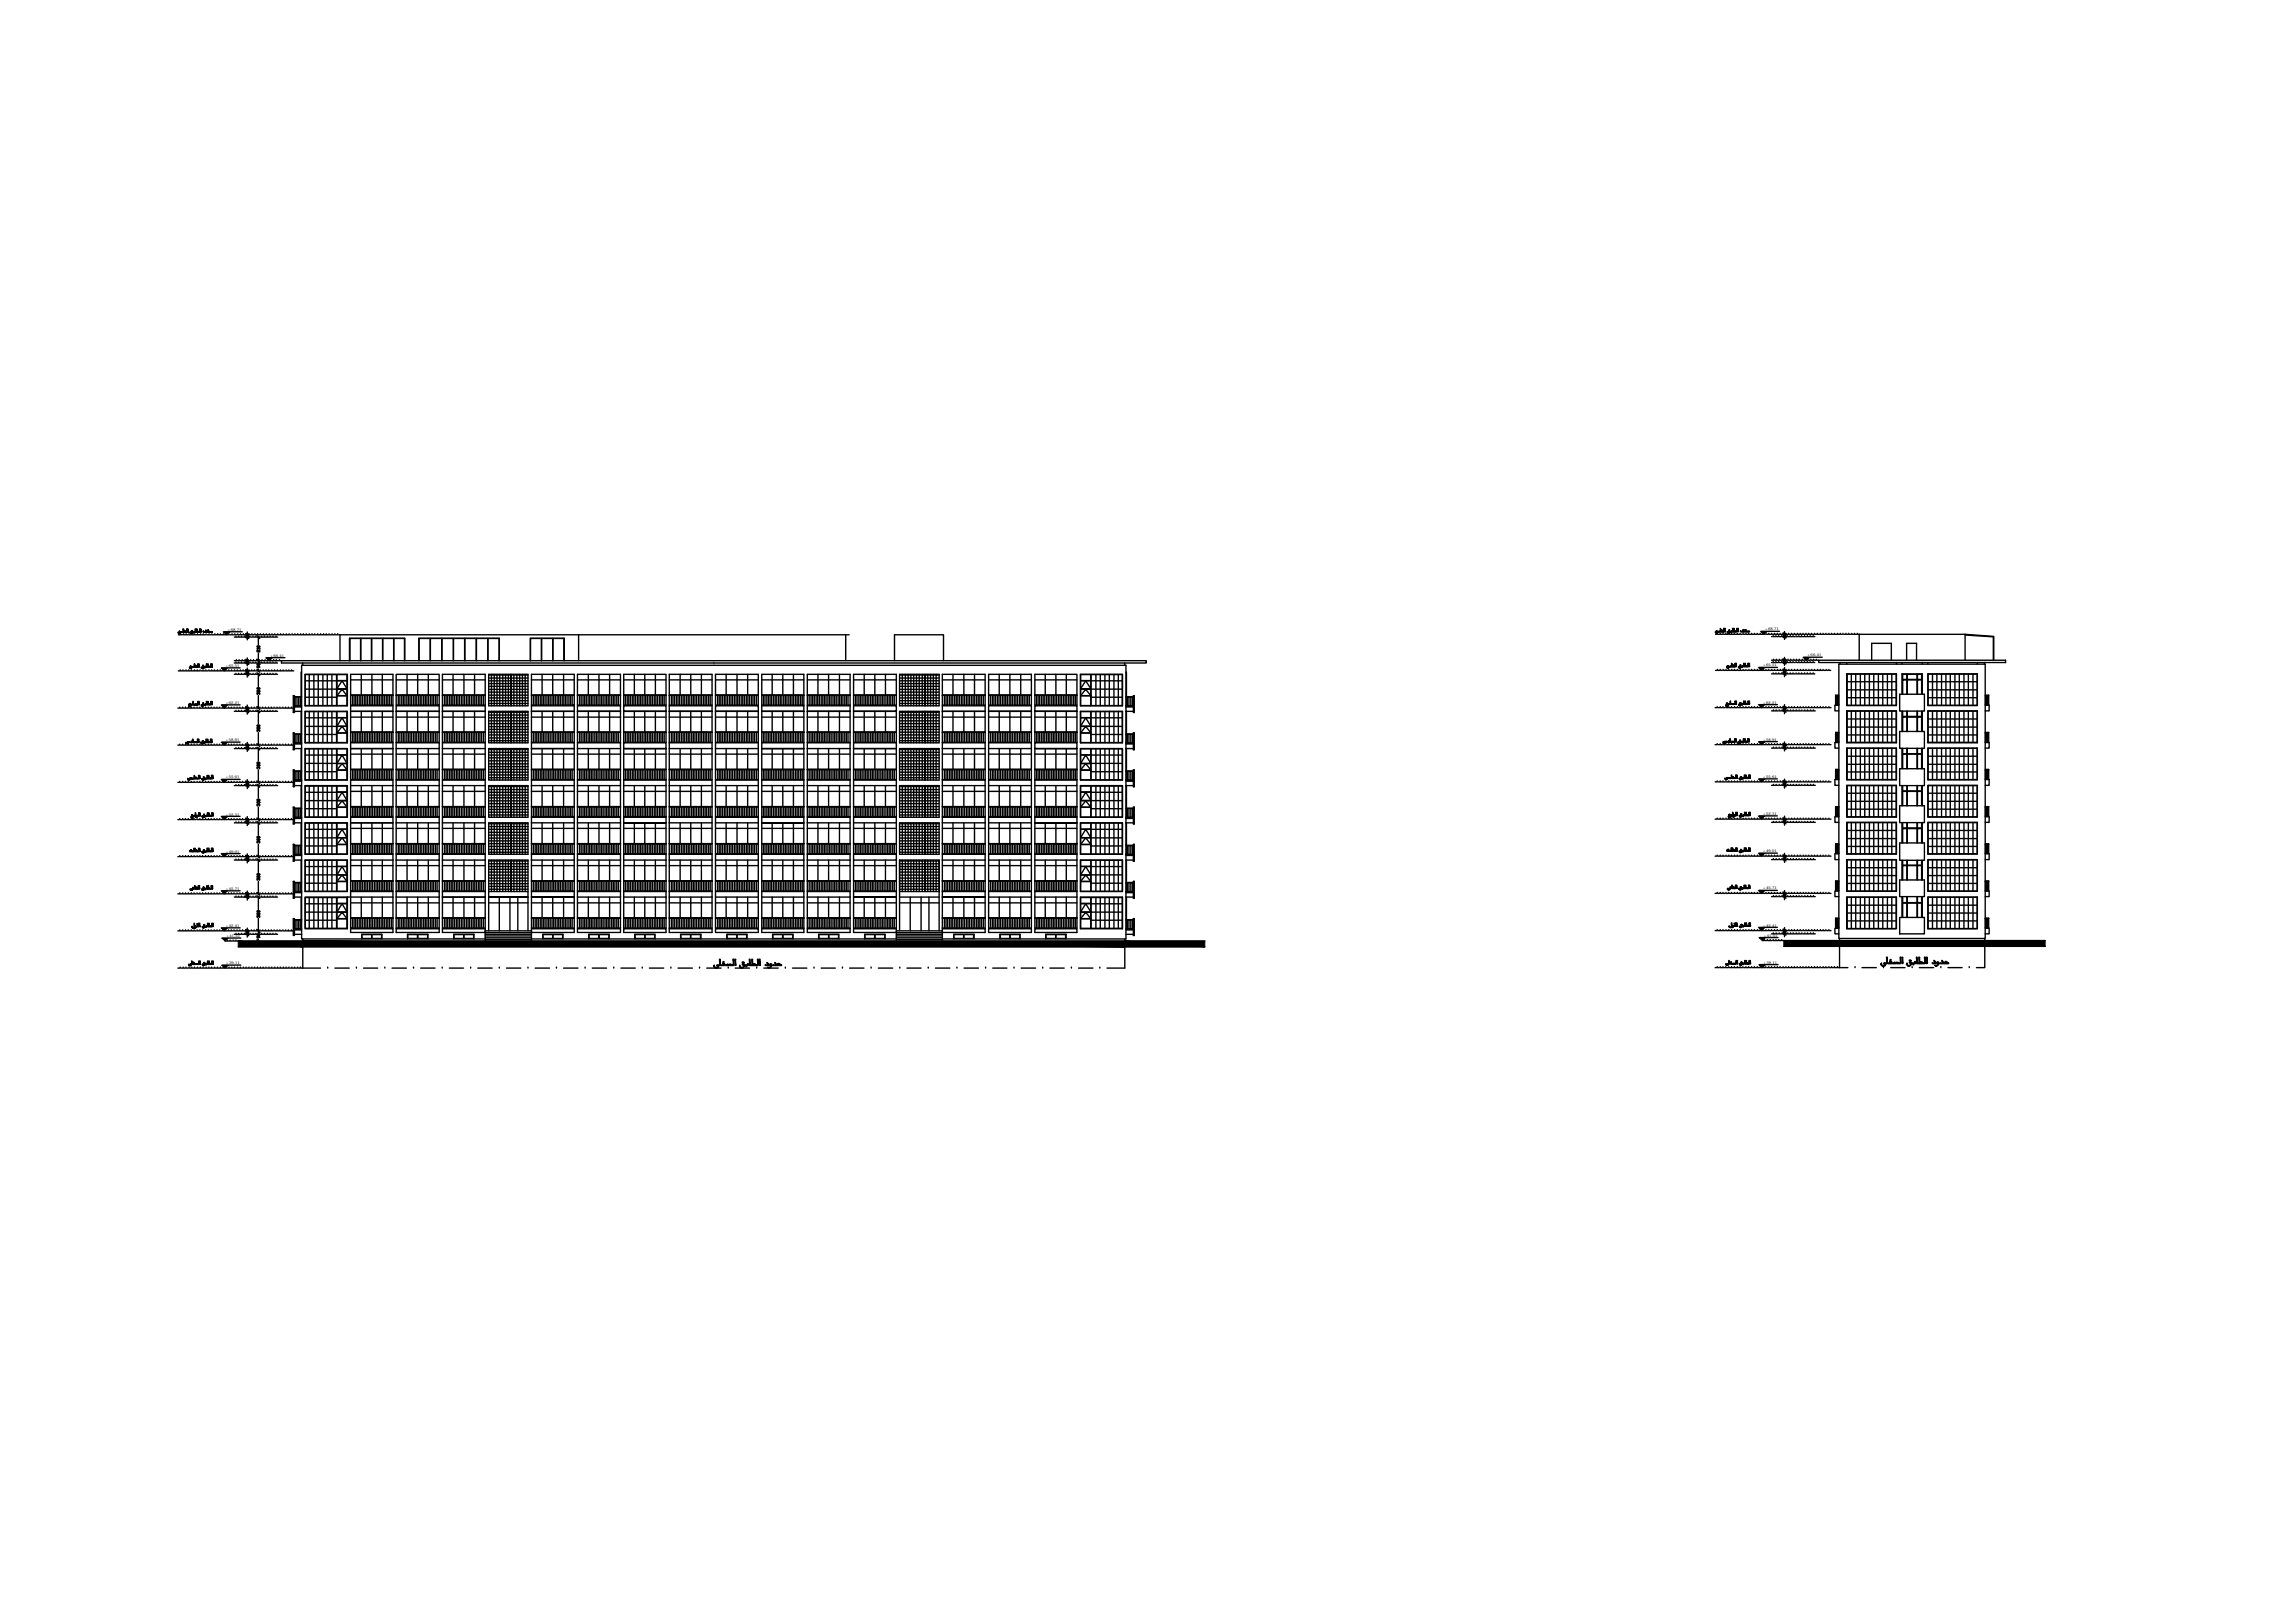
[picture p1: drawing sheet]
<svg xmlns="http://www.w3.org/2000/svg" width="420mm" height="297mm" viewBox="0 0 420 297" stroke-linecap="round" stroke-linejoin="round" font-family="sans-serif">
<defs><g id="words">
<g font-size=".7">
<text x="41.7" y="115.5">+68.71</text>
<text x="323.1" y="115.4">+68.71</text>
<text x="41.3" y="122.1">+65.51</text>
<text x="49.5" y="120.2">+66.41</text>
<text x="322.8" y="122">+65.51</text>
<text x="330.9" y="120.1">+66.41</text>
<text x="41.3" y="128.9">+62.21</text>
<text x="322.8" y="128.8">+62.21</text>
<text x="41.3" y="135.7">+58.91</text>
<text x="322.8" y="135.6">+58.91</text>
<text x="41.3" y="142.5">+55.61</text>
<text x="322.8" y="142.4">+55.61</text>
<text x="41.3" y="149.3">+52.31</text>
<text x="322.8" y="149.2">+52.31</text>
<text x="322.8" y="156">+49.01</text>
<text x="41.3" y="156.1">+49.01</text>
<text x="41.3" y="162.9">+45.71</text>
<text x="322.8" y="162.8">+45.71</text>
<text x="41.3" y="169.7">+42.41</text>
<text x="41.5" y="171.5">+41.51</text>
<text x="322.8" y="169.6">+42.41</text>
<text x="322.9" y="171.5">+41.51</text>
<text x="41.4" y="176.5">+39.11</text>
<text x="322.8" y="176.4">+39.11</text>
</g>
</g></defs>
<!-- layer: WINDOW -->
<g fill="none" stroke="#000" stroke-width=".25">
<path d="M68 116.9v4M70 116.9v4M70.1 116.9v4M72.1 116.9v4M80.9 116.9v4M83 116.9v4M85.1 116.9v4M87.2 116.9v4M89.3 116.9v4M101.2 116.9v4M55.9 123.4h7.7v5.8h-7.7zM55.9 130.2h7.7v5.7h-7.7z"/>
<path d="M55.9 137h7.7v5.8h-7.7zM55.9 124.6h5.7M55.9 131.4h5.7M55.9 138.2h5.7M55.9 123.5h5.7v5.6h-5.7zM55.9 126.1h5.7M55.9 127.6h5.7M55.9 130.2h5.7v5.7h-5.7zM55.9 132.9h5.7M55.9 134.4h5.7M55.9 137h5.7v5.7h-5.7zM55.9 139.7h5.7"/>
<path d="M56.6 123.5v5.6M56.6 130.2v5.7M56.6 137v5.7M57.5 123.5v5.6M57.5 130.2v5.7M57.5 137v5.7M58.3 123.5v5.6M58.3 130.2v5.7M58.3 137v5.7M59.1 123.5v5.6M59.1 130.2v5.7M59.1 137v5.7"/>
<path d="M59.9 123.5v5.6M59.9 130.2v5.7M59.9 137v5.7M60.8 123.5v5.6M60.8 130.2v5.7M60.8 137v5.7M61.7 126.2h1.8M61.7 124.6h1.8M61.7 131.4h1.8M61.7 138.2h1.8M61.7 139.8h1.8M61.7 123.5h1.8v5.6h-1.8z"/>
<path d="M61.7 127.4h1.8M61.7 131.3h1.8M61.7 130.2h1.8v5.7h-1.8zM61.7 132.9h1.8M61.7 137h1.8v5.7h-1.8zM61.7 138.1h1.8M62.6 126.2l.9 1.1h-1.8zM62.6 124.6l.9 1.4h-1.8zM62.6 132.9l.9 1.2h-1.8zM62.6 131.4l.9 1.5h-1.8zM62.6 139.8l.9 1.1h-1.8zM62.6 138.2l.9 1.5h-1.8z"/>
<path d="M64 120.9v-4.1h10.1v4.1M64.1 120.9v-4h1.9v4M64.2 138h7.7M64.2 131.2h7.7M64.2 124.4h7.7M64.2 127.2v-3.8h7.7v3.8M64.2 130.2v3.8M64.2 137v3.8M66.1 120.9v-4h8v4M66.1 123.4v3.8M66.1 130.2v3.8M66.1 137v3.8"/>
<path d="M68.1 123.4v3.8M68.1 130.2v3.8M68.1 137v3.8M70 123.4v3.8M70 130.2v3.8M70 137v3.8M71.9 130.2v3.8M71.9 137v3.8M72.5 124.4h7.9M72.5 127.2v-3.8h7.9v3.8M72.5 131.2h7.9M72.5 138h7.9"/>
<path d="M72.5 130.2v3.8M72.5 137v3.8M74.5 123.4v3.8M74.5 130.2v3.8M74.5 137v3.8M76.5 123.4v3.8M76.5 130.2v3.8M76.5 137v3.8M76.7 120.9v-4.1h14.7v4.1M76.7 120.9v-4h2.1v4M78.4 123.4v3.8M78.4 130.2v3.8"/>
<path d="M78.4 137v3.8M78.8 120.9v-4h12.6v4M80.4 130.2v3.8M80.4 137v3.8M81 127.2v-3.8h7.8v3.8M81 124.4h7.8M81 131.2h7.8M81 138h7.8M81 130.2v3.8M81 137v3.8M82.9 123.4v3.8M82.9 130.2v3.8"/>
<path d="M82.9 137v3.8M84.9 123.4v3.8M84.9 130.2v3.8M84.9 137v3.8M86.9 123.4v3.8M86.9 130.2v3.8M86.9 137v3.8M88.8 130.2v3.8M88.8 137v3.8M89.5 137h7.2v5.8h-7.2zM89.5 130.2h7.2v5.7h-7.2zM89.5 123.4h7.2v5.8h-7.2z"/>
<path d="M89.5 126.2h7.2M89.5 126.7h7.2M89.5 123.5h7.2M89.5 124.1h7.2M89.5 124.6h7.2M89.5 125.6h7.2M89.5 125.1h7.2M89.5 127.2h7.2M89.5 127.7h7.2M89.5 128.2h7.2M89.5 128.7h7.2M89.5 131.9h7.2"/>
<path d="M89.5 132.4h7.2M89.5 131.4h7.2M89.5 130.9h7.2M89.5 130.4h7.2M89.5 135.6h7.2M89.5 135.1h7.2M89.5 134.5h7.2M89.5 134h7.2M89.5 133.5h7.2M89.5 133h7.2M89.5 138.2h7.2M89.5 137.7h7.2"/>
<path d="M89.5 137.2h7.2M89.5 138.7h7.2M89.5 139.2h7.2M89.5 139.8h7.2M90 123.4v5.8M90 130.2v5.7M90 137v5.8M90.5 123.4v5.8M90.5 130.2v5.7M90.5 137v5.8M91 123.4v5.8M91 130.2v5.7"/>
<path d="M91 137v5.8M91.5 123.4v5.8M91.5 130.2v5.7M91.5 137v5.8M92 123.4v5.8M92 130.2v5.7M92 137v5.8M92.6 123.4v5.8M92.6 130.2v5.7M92.6 137v5.8M93.1 123.4v5.8M93.1 130.2v5.7"/>
<path d="M93.1 137v5.8M93.6 135.9v-5.7v5.7M93.6 129.2v-5.8v5.8M94.1 123.4v5.8M94.1 130.2v5.7M94.1 137v5.8M94.6 123.4v5.8M94.6 130.2v5.7M94.6 137v5.8M95.1 123.4v5.8M95.1 130.2v5.7M95.1 137v5.8"/>
<path d="M95.6 123.4v5.8M95.6 130.2v5.7M95.6 137v5.8M96.2 123.4v5.8M96.2 130.2v5.7M96.2 137v5.8M97.1 120.9v-4.1h6.2v4.1M97.1 120.9v-4h2v4M97.3 127.2v-3.8h7.8v3.8M97.3 124.4h7.8M97.3 131.2h7.8M97.3 138h7.8"/>
<path d="M97.3 130.2v3.8M97.3 137v3.8M99.2 120.9v-4h4v4M99.2 123.4v3.8M99.2 130.2v3.8M99.2 137v3.8M101.2 123.4v3.8M101.2 130.2v3.8M101.2 137v3.8M103.2 123.4v3.8M103.2 130.2v3.8M103.2 137v3.8"/>
<path d="M105.1 130.2v3.8M105.1 137v3.8M105.7 127.2v-3.8h7.9v3.8M105.7 124.4h7.9M105.7 131.2h7.9M105.7 138h7.9M105.7 130.2v3.8M105.7 137v3.8M107.7 123.4v3.8M107.7 130.2v3.8M107.7 137v3.8M109.7 123.4v3.8"/>
<path d="M109.7 130.2v3.8M109.7 137v3.8M111.6 123.4v3.8M111.6 130.2v3.8M111.6 137v3.8M113.6 130.2v3.8M113.6 137v3.8M114.2 127.2v-3.8h7.7v3.8M114.2 124.4h7.7M114.2 131.2h7.7M114.2 138h7.7M114.2 130.2v3.8"/>
<path d="M114.2 137v3.8M116.1 123.4v3.8M116.1 130.2v3.8M116.1 137v3.8M118 123.4v3.8M118 130.2v3.8M118 137v3.8M120 123.4v3.8M120 130.2v3.8M120 137v3.8M121.9 130.2v3.8M121.9 137v3.8"/>
<path d="M122.5 127.2v-3.8h7.9v3.8M122.5 124.4h7.9M122.5 131.2h7.9M122.5 138h7.9M122.5 130.2v3.8M122.5 137v3.8M124.5 123.4v3.8M124.5 130.2v3.8M124.5 137v3.8M126.5 123.4v3.8M126.5 130.2v3.8M126.5 137v3.8"/>
<path d="M128.4 123.4v3.8M128.4 130.2v3.8M128.4 137v3.8M130.4 130.2v3.8M130.4 137v3.8M131 127.2v-3.8h7.8v3.8M131 124.4h7.8M131 130.2v3.8M131 137v3.8M131 131.2h7.8M131 138h7.8M132.9 123.4v3.8"/>
<path d="M132.9 130.2v3.8M132.9 137v3.8M134.9 123.4v3.8M134.9 130.2v3.8M134.9 137v3.8M136.9 123.4v3.8M136.9 130.2v3.8M136.9 137v3.8M138.8 130.2v3.8M138.8 137v3.8M139.5 127.2v-3.8h7.7v3.8M139.5 130.2v3.8"/>
<path d="M139.5 137v3.8M139.5 124.4h7.7M139.5 131.2h7.7M139.5 138h7.7M141.4 123.4v3.8M141.4 130.2v3.8M141.4 137v3.8M143.3 123.4v3.8M143.3 130.2v3.8M143.3 137v3.8M145.3 123.4v3.8M145.3 130.2v3.8"/>
<path d="M145.3 137v3.8M147.2 130.2v3.8M147.2 137v3.8M147.8 127.2v-3.8h7.8v3.8M147.8 124.4h7.8M147.8 130.2v3.8M147.8 137v3.8M147.8 131.2h7.8M147.8 138h7.8M149.7 123.4v3.8M149.7 130.2v3.8M149.7 137v3.8"/>
<path d="M151.7 123.4v3.8M151.7 130.2v3.8M151.7 137v3.8M153.7 123.4v3.8M153.7 130.2v3.8M153.7 137v3.8M155.6 130.2v3.8M155.6 137v3.8M156.3 127.2v-3.8h7.8v3.8M156.3 124.4h7.8M156.3 131.2h7.8M156.3 130.2v3.8"/>
<path d="M156.3 137v3.8M156.3 138h7.8M158.2 123.4v3.8M158.2 130.2v3.8M158.2 137v3.8M160.2 123.4v3.8M160.2 130.2v3.8M160.2 137v3.8M162.1 123.4v3.8M162.1 130.2v3.8M162.1 137v3.8M164.1 130.2v3.8"/>
<path d="M164.1 137v3.8M164.7 123.4h7.2v5.8h-7.2zM164.7 126.2h7.2M164.7 126.7h7.2M164.7 123.5h7.2M164.7 124.1h7.2M164.7 124.6h7.2M164.7 125.6h7.2M164.7 125.1h7.2M164.7 127.2h7.2M164.7 127.7h7.2M164.7 128.2h7.2"/>
<path d="M164.7 128.7h7.2M164.7 131.9h7.2M164.7 132.4h7.2M164.7 131.4h7.2M164.7 130.9h7.2M164.7 130.2h7.2v5.7h-7.2zM164.7 130.4h7.2M164.7 137h7.2v5.8h-7.2zM164.7 135.6h7.2M164.7 135.1h7.2M164.7 134.5h7.2M164.7 134h7.2"/>
<path d="M164.7 133.5h7.2M164.7 133h7.2M164.7 138.2h7.2M164.7 137.7h7.2M164.7 137.2h7.2M164.7 138.7h7.2M164.7 139.2h7.2M164.7 139.8h7.2M165.2 123.4v5.8M165.2 130.2v5.7M165.2 137v5.8M165.7 123.4v5.8"/>
<path d="M165.7 130.2v5.7M165.7 137v5.8M166.3 123.4v5.8M166.3 130.2v5.7M166.3 137v5.8M166.8 123.4v5.8M166.8 130.2v5.7M166.8 137v5.8M167.3 123.4v5.8M167.3 130.2v5.7M167.3 137v5.8M167.8 123.4v5.8"/>
<path d="M167.8 130.2v5.7M167.8 137v5.8M168.3 123.4v5.8M168.3 130.2v5.7M168.3 137v5.8M168.8 123.4v5.8M168.8 130.2v5.7M168.8 137v5.8M169.3 129.2v-5.8v5.8M169.3 135.9v-5.7v5.7M169.9 123.4v5.8M169.9 130.2v5.7"/>
<path d="M169.9 137v5.8M170.4 123.4v5.8M170.4 130.2v5.7M170.4 137v5.8M170.9 123.4v5.8M170.9 130.2v5.7M170.9 137v5.8M171.4 123.4v5.8M171.4 130.2v5.7M171.4 137v5.8M172.5 127.2v-3.8h7.9v3.8M172.5 124.4h7.9"/>
<path d="M172.5 131.2h7.9M172.5 130.2v3.8M172.5 137v3.8M172.5 138h7.9M174.5 123.4v3.8M174.5 130.2v3.8M174.5 137v3.8M176.5 123.4v3.8M176.5 130.2v3.8M176.5 137v3.8M178.4 123.4v3.8M178.4 130.2v3.8"/>
<path d="M178.4 137v3.8M180.4 130.2v3.8M180.4 137v3.8M181 127.2v-3.8h7.8v3.8M181 124.4h7.8M181 131.2h7.8M181 130.2v3.8M181 137v3.8M181 138h7.8M182.9 123.4v3.8M182.9 130.2v3.8M182.9 137v3.8"/>
<path d="M184.9 123.4v3.8M184.9 130.2v3.8M184.9 137v3.8M186.9 123.4v3.8M186.9 130.2v3.8M186.9 137v3.8M188.8 130.2v3.8M188.8 137v3.8M189.5 127.2v-3.8h7.7v3.8M189.5 124.4h7.7M189.5 131.2h7.7M189.5 138h7.7"/>
<path d="M189.5 130.2v3.8M189.5 137v3.8M191.4 123.4v3.8M191.4 130.2v3.8M191.4 137v3.8M193.3 123.4v3.8M193.3 130.2v3.8M193.3 137v3.8M195.2 123.4v3.8M195.2 130.2v3.8M195.2 137v3.8M197.2 130.2v3.8"/>
<path d="M197.2 137v3.8M197.8 123.4h7.7v5.8h-7.7zM197.8 130.2h7.7v5.7h-7.7zM197.8 137h7.7v5.8h-7.7zM197.8 126.2h1.9M197.8 124.6h7.7M197.8 131.4h7.7M197.8 138.2h7.7M197.8 139.8h1.9M197.8 123.5h7.7v5.6h-7.7zM197.8 124.6h1.9M197.8 127.4h1.9"/>
<path d="M197.8 137h7.7v5.7h-7.7zM197.8 131.3h1.9M197.8 132.9h7.7M197.8 138.1h1.9M198.8 124.6l.9 1.4h-1.9zM198.8 126.2l.9 1.1h-1.9zM198.8 132.9l.9 1.2h-1.9zM198.8 131.4l.9 1.5h-1.9zM198.8 138.2l.9 1.5h-1.9zM198.8 139.8l.9 1.1h-1.9zM199.7 123.5v5.6M199.7 130.2v5.7"/>
<path d="M199.7 137v5.7M199.7 126.1h5.8M199.7 127.6h5.8M199.7 134.4h5.8M199.7 139.7h5.8M200.6 123.5v5.6M200.6 130.2v5.7M200.6 137v5.7M201.4 123.5v5.6M201.4 130.2v5.7M201.4 137v5.7M202.3 123.5v5.6"/>
<path d="M202.3 130.2v5.7M202.3 137v5.7M203.1 123.5v5.6M203.1 130.2v5.7M203.1 137v5.7M203.9 123.5v5.6M203.9 130.2v5.7M203.9 137v5.7M204.7 123.5v5.6M204.7 130.2v5.7M204.7 137v5.7M338.1 130.1h9.1v5.8h-9.1z"/>
<path d="M338.1 123.3h9.1v5.8h-9.1zM338.1 136.9h9.1v5.8h-9.1zM338.2 123.4h8.9v5.7h-8.9zM338.2 130.1h8.9v5.8h-8.9zM338.2 134.5h8.9M338.2 124.8h8.9M338.2 126.3h8.9M338.2 127.7h8.9M338.2 137v5.7h8.9v-5.7M338.2 131.6h8.9M338.2 133.1h8.9M338.2 138.4h8.9"/>
<path d="M338.2 139.9h8.9M338.9 123.4v5.7M338.9 130.1v5.8M338.9 137v5.7M339.7 123.4v5.7M339.7 130.1v5.8M339.7 137v5.7M340.6 123.4v5.7M340.6 130.1v5.8M340.6 137v5.7M341.4 123.4v5.7M341.4 130.1v5.8"/>
<path d="M341.4 137v5.7M342.2 123.4v5.7M342.2 130.1v5.8M342.2 137v5.7M343 123.4v5.7M343 130.1v5.8M343 137v5.7M343.9 123.4v5.7M343.9 130.1v5.8M343.9 137v5.7M344.7 123.4v5.7M344.7 130.1v5.8"/>
<path d="M344.7 137v5.7M345.5 123.4v5.7M345.5 130.1v5.8M345.5 137v5.7M346.3 123.4v5.7M346.3 130.1v5.8M346.3 137v5.7M348.2 127.1v-3.8h3.7v3.8M348.2 130.1v3.8M348.2 137v3.7M348.3 127.1v-2.7h.8v2.7M348.3 133.9v-2.7h.8v2.7"/>
<path d="M348.3 123.4h.8v.9h-.8zM348.3 130.1v1h.8v-1M348.3 137v.9h.8v-.9M349.2 127.1v-2.7h1.8v2.7M349.2 133.9v-2.7h1.8v2.7M349.2 123.4h1.8v.9h-1.8zM349.2 130.1v1h1.8v-1M349.2 137v.9h1.8v-.9M351 127.1v-2.7h.8v2.7M351 133.9v-2.7h.8v2.7M351 123.4h.8v.9h-.8zM351 130.1v1h.8v-1"/>
<path d="M351 137v.9h.8v-.9M351.9 130.1v3.8M351.9 137v3.7M352.9 130.1h9.1v5.8h-9.1zM352.9 123.3h9.1v5.8h-9.1zM352.9 136.9h9.1v5.8h-9.1zM353 123.4h9M353 130.1h9M353 134.5h9M353 124.8h9M353 126.3h9M353 127.7h9"/>
<path d="M353 129.1h9M353 131.6h9M353 133.1h9M353 135.9h9M353 138.4h9M353 139.9h9M353.8 123.4v5.7M353.8 130.1v5.8M353.8 137v5.7M354.6 123.4v5.7M354.6 130.1v5.8M354.6 137v5.7"/>
<path d="M355.4 123.4v5.7M355.4 130.1v5.8M355.4 137v5.7M356.2 123.4v5.7M356.2 130.1v5.8M356.2 137v5.7M357.1 123.4v5.7M357.1 130.1v5.8M357.1 137v5.7M357.9 123.4v5.7M357.9 130.1v5.8M357.9 137v5.7"/>
<path d="M358.7 123.4v5.7M358.7 130.1v5.8M358.7 137v5.7M359.6 123.4v5.7M359.6 130.1v5.8M359.6 137v5.7M360.4 123.4v5.7M360.4 130.1v5.8M360.4 137v5.7M361.2 123.4v5.7M361.2 130.1v5.8M361.2 137v5.7"/>
<path d="M55.9 143.8h7.7v5.8h-7.7zM55.9 150.6h7.7v5.8h-7.7zM55.9 157.4h7.7v5.8h-7.7zM55.9 145h5.7M55.9 146.5h5.7M55.9 151.8h5.7M55.9 158.6h5.7M55.9 141.2h5.7M55.9 143.9h5.7v5.6h-5.7zM55.9 148h5.7M55.9 150.6h5.7v5.7h-5.7zM55.9 153.3h5.7"/>
<path d="M55.9 157.5h5.7v5.6h-5.7zM55.9 154.8h5.7M56.6 143.9v5.6M56.6 150.6v5.7M56.6 157.5v5.6M57.5 143.9v5.6M57.5 150.6v5.7M57.5 157.5v5.6M58.3 143.9v5.6M58.3 150.6v5.7M58.3 157.5v5.6M59.1 143.9v5.6"/>
<path d="M59.1 150.6v5.7M59.1 157.5v5.6M59.9 143.9v5.6M59.9 150.6v5.7M59.9 157.5v5.6M60.8 143.9v5.6M60.8 150.6v5.7M60.8 157.5v5.6M61.7 145h1.8M61.7 146.6h1.8M61.7 151.8h1.8M61.7 158.6h1.8"/>
<path d="M61.7 141h1.8M61.7 144.9h1.8M61.7 143.9h1.8v5.6h-1.8zM61.7 147.8h1.8M61.7 150.6h1.8v5.7h-1.8zM61.7 151.7h1.8M61.7 157.5h1.8v5.6h-1.8zM61.7 154.6h1.8M62.6 146.6l.9 1.1h-1.8zM62.6 145l.9 1.5h-1.8zM62.6 153.3l.9 1.2h-1.8zM62.6 151.8l.9 1.5h-1.8z"/>
<path d="M62.6 158.6l.9 1.5h-1.8zM64.2 158.4h7.7M64.2 151.6h7.7M64.2 144.8h7.7M64.2 143.8v3.8M64.2 150.6v3.8M64.2 157.4v3.8M66.1 143.8v3.8M66.1 150.6v3.8M66.1 157.4v3.8M68.1 143.8v3.8M68.1 150.6v3.8"/>
<path d="M68.1 157.4v3.8M70 143.8v3.8M70 150.6v3.8M70 157.4v3.8M71.9 143.8v3.8M71.9 150.6v3.8M71.9 157.4v3.8M72.5 144.8h7.9M72.5 151.6h7.9M72.5 158.4h7.9M72.5 143.8v3.8M72.5 150.6v3.8"/>
<path d="M72.5 157.4v3.8M74.5 143.8v3.8M74.5 150.6v3.8M74.5 157.4v3.8M76.5 143.8v3.8M76.5 150.6v3.8M76.5 157.4v3.8M78.4 143.8v3.8M78.4 150.6v3.8M78.4 157.4v3.8M80.4 143.8v3.8M80.4 150.6v3.8"/>
<path d="M80.4 157.4v3.8M81 144.8h7.8M81 151.6h7.8M81 158.4h7.8M81 143.8v3.8M81 150.6v3.8M81 157.4v3.8M82.9 143.8v3.8M82.9 150.6v3.8M82.9 157.4v3.8M84.9 143.8v3.8M84.9 150.6v3.8"/>
<path d="M84.9 157.4v3.8M86.9 143.8v3.8M86.9 150.6v3.8M86.9 157.4v3.8M88.8 143.8v3.8M88.8 150.6v3.8M88.8 157.4v3.8M89.5 150.6h7.2v5.8h-7.2zM89.5 143.8h7.2v5.8h-7.2zM89.5 142.3h7.2M89.5 141.8h7.2M89.5 141.3h7.2"/>
<path d="M89.5 140.8h7.2M89.5 140.3h7.2M89.5 143.9h7.2M89.5 149.2h7.2M89.5 148.6h7.2M89.5 148.1h7.2M89.5 147.6h7.2M89.5 145.5h7.2M89.5 146h7.2M89.5 145h7.2M89.5 144.5h7.2M89.5 147.1h7.2"/>
<path d="M89.5 146.6h7.2M89.5 154.9h7.2M89.5 154.4h7.2M89.5 152.3h7.2M89.5 152.8h7.2M89.5 151.8h7.2M89.5 151.3h7.2M89.5 150.8h7.2M89.5 153.9h7.2M89.5 153.4h7.2M89.5 156h7.2M89.5 155.5h7.2"/>
<path d="M89.5 159.1h7.2M89.5 159.6h7.2M89.5 158.6h7.2M89.5 158.1h7.2M89.5 157.6h7.2M90 143.8v5.8M90 150.6v5.8M90 157.4v5.8M90.5 143.8v5.8M90.5 150.6v5.8M90.5 157.4v5.8M91 143.8v5.8"/>
<path d="M91 150.6v5.8M91 157.4v5.8M91.5 143.8v5.8M91.5 150.6v5.8M91.5 157.4v5.8M92 143.8v5.8M92 150.6v5.8M92 157.4v5.8M92.6 143.8v5.8M92.6 150.6v5.8M92.6 157.4v5.8M93.1 143.8v5.8"/>
<path d="M93.1 150.6v5.8M93.1 157.4v5.8M93.6 156.4v-5.8v5.8M93.6 149.6v-5.8v5.8M93.6 142.8v-5.8v5.8M94.1 143.8v5.8M94.1 150.6v5.8M94.1 157.4v5.8M94.6 143.8v5.8M94.6 150.6v5.8M94.6 157.4v5.8M95.1 143.8v5.8"/>
<path d="M95.1 150.6v5.8M95.1 157.4v5.8M95.6 143.8v5.8M95.6 150.6v5.8M95.6 157.4v5.8M96.2 143.8v5.8M96.2 150.6v5.8M96.2 157.4v5.8M97.3 144.8h7.8M97.3 151.6h7.8M97.3 158.4h7.8M97.3 143.8v3.8"/>
<path d="M97.3 150.6v3.8M97.3 157.4v3.8M99.2 143.8v3.8M99.2 150.6v3.8M99.2 157.4v3.8M101.2 143.8v3.8M101.2 150.6v3.8M101.2 157.4v3.8M103.2 143.8v3.8M103.2 150.6v3.8M103.2 157.4v3.8M105.1 143.8v3.8"/>
<path d="M105.1 150.6v3.8M105.1 157.4v3.8M105.7 144.8h7.9M105.7 151.6h7.9M105.7 158.4h7.9M105.7 143.8v3.8M105.7 150.6v3.8M105.7 157.4v3.8M107.7 143.8v3.8M107.7 150.6v3.8M107.7 157.4v3.8M109.7 143.8v3.8"/>
<path d="M109.7 150.6v3.8M109.7 157.4v3.8M111.6 143.8v3.8M111.6 150.6v3.8M111.6 157.4v3.8M113.6 143.8v3.8M113.6 150.6v3.8M113.6 157.4v3.8M114.2 144.8h7.7M114.2 151.6h7.7M114.2 158.4h7.7M114.2 143.8v3.8"/>
<path d="M114.2 150.6v3.8M114.2 157.4v3.8M116.1 143.8v3.8M116.1 150.6v3.8M116.1 157.4v3.8M118 143.8v3.8M118 150.6v3.8M118 157.4v3.8M120 143.8v3.8M120 150.6v3.8M120 157.4v3.8M121.9 143.8v3.8"/>
<path d="M121.9 150.6v3.8M121.9 157.4v3.8M122.5 144.8h7.9M122.5 151.6h7.9M122.5 158.4h7.9M122.5 143.8v3.8M122.5 150.6v3.8M122.5 157.4v3.8M124.5 143.8v3.8M124.5 150.6v3.8M124.5 157.4v3.8M126.5 143.8v3.8"/>
<path d="M126.5 150.6v3.8M126.5 157.4v3.8M128.4 143.8v3.8M128.4 150.6v3.8M128.4 157.4v3.8M130.4 143.8v3.8M130.4 150.6v3.8M130.4 157.4v3.8M131 143.8v3.8M131 150.6v3.8M131 157.4v3.8M131 144.8h7.8"/>
<path d="M131 151.6h7.8M131 158.4h7.8M132.9 143.8v3.8M132.9 150.6v3.8M132.9 157.4v3.8M134.9 143.8v3.8M134.9 150.6v3.8M134.9 157.4v3.8M136.9 143.8v3.8M136.9 150.6v3.8M136.9 157.4v3.8M138.8 143.8v3.8"/>
<path d="M138.8 150.6v3.8M138.8 157.4v3.8M139.5 143.8v3.8M139.5 150.6v3.8M139.5 157.4v3.8M139.5 144.8h7.7M139.5 151.6h7.7M139.5 158.4h7.7M141.4 143.8v3.8M141.4 150.6v3.8M141.4 157.4v3.8M143.3 143.8v3.8"/>
<path d="M143.3 150.6v3.8M143.3 157.4v3.8M145.3 143.8v3.8M145.3 150.6v3.8M145.3 157.4v3.8M147.2 143.8v3.8M147.2 150.6v3.8M147.2 157.4v3.8M147.8 143.8v3.8M147.8 150.6v3.8M147.8 157.4v3.8M147.8 144.8h7.8"/>
<path d="M147.8 151.6h7.8M147.8 158.4h7.8M149.7 143.8v3.8M149.7 150.6v3.8M149.7 157.4v3.8M151.7 143.8v3.8M151.7 150.6v3.8M151.7 157.4v3.8M153.7 143.8v3.8M153.7 150.6v3.8M153.7 157.4v3.8M155.6 143.8v3.8"/>
<path d="M155.6 150.6v3.8M155.6 157.4v3.8M156.3 143.8v3.8M156.3 150.6v3.8M156.3 157.4v3.8M156.3 144.8h7.8M156.3 151.6h7.8M156.3 158.4h7.8M158.2 143.8v3.8M158.2 150.6v3.8M158.2 157.4v3.8M160.2 143.8v3.8"/>
<path d="M160.2 150.6v3.8M160.2 157.4v3.8M162.1 143.8v3.8M162.1 150.6v3.8M162.1 157.4v3.8M164.1 143.8v3.8M164.1 150.6v3.8M164.1 157.4v3.8M164.7 143.8h7.2v5.8h-7.2zM164.7 150.6h7.2v5.8h-7.2zM164.7 142.3h7.2M164.7 141.8h7.2"/>
<path d="M164.7 141.3h7.2M164.7 140.8h7.2M164.7 140.3h7.2M164.7 143.9h7.2M164.7 149.2h7.2M164.7 148.6h7.2M164.7 148.1h7.2M164.7 147.6h7.2M164.7 145.5h7.2M164.7 146h7.2M164.7 145h7.2M164.7 144.5h7.2"/>
<path d="M164.7 147.1h7.2M164.7 146.6h7.2M164.7 154.9h7.2M164.7 154.4h7.2M164.7 152.3h7.2M164.7 152.8h7.2M164.7 151.8h7.2M164.7 151.3h7.2M164.7 150.8h7.2M164.7 153.9h7.2M164.7 153.4h7.2M164.7 156h7.2"/>
<path d="M164.7 155.5h7.2M164.7 159.1h7.2M164.7 159.6h7.2M164.7 158.6h7.2M164.7 158.1h7.2M164.7 157.6h7.2M165.2 143.8v5.8M165.2 150.6v5.8M165.2 157.4v5.8M165.7 143.8v5.8M165.7 150.6v5.8M165.7 157.4v5.8"/>
<path d="M166.3 143.8v5.8M166.3 150.6v5.8M166.3 157.4v5.8M166.8 143.8v5.8M166.8 150.6v5.8M166.8 157.4v5.8M167.3 143.8v5.8M167.3 150.6v5.8M167.3 157.4v5.8M167.8 143.8v5.8M167.8 150.6v5.8M167.8 157.4v5.8"/>
<path d="M168.3 143.8v5.8M168.3 150.6v5.8M168.3 157.4v5.8M168.8 143.8v5.8M168.8 150.6v5.8M168.8 157.4v5.8M169.3 142.8v-5.8v5.8M169.3 149.6v-5.8v5.8M169.3 156.4v-5.8v5.8M169.9 143.8v5.8M169.9 150.6v5.8M169.9 157.4v5.8"/>
<path d="M170.4 143.8v5.8M170.4 150.6v5.8M170.4 157.4v5.8M170.9 143.8v5.8M170.9 150.6v5.8M170.9 157.4v5.8M171.4 143.8v5.8M171.4 150.6v5.8M171.4 157.4v5.8M172.5 143.8v3.8M172.5 150.6v3.8M172.5 157.4v3.8"/>
<path d="M172.5 144.8h7.9M172.5 151.6h7.9M172.5 158.4h7.9M174.5 143.8v3.8M174.5 150.6v3.8M174.5 157.4v3.8M176.5 143.8v3.8M176.5 150.6v3.8M176.5 157.4v3.8M178.4 143.8v3.8M178.4 150.6v3.8M178.4 157.4v3.8"/>
<path d="M180.4 143.8v3.8M180.4 150.6v3.8M180.4 157.4v3.8M181 143.8v3.8M181 150.6v3.8M181 157.4v3.8M181 144.8h7.8M181 151.6h7.8M181 158.4h7.8M182.9 143.8v3.8M182.9 150.6v3.8M182.9 157.4v3.8"/>
<path d="M184.9 143.8v3.8M184.9 150.6v3.8M184.9 157.4v3.8M186.9 143.8v3.8M186.9 150.6v3.8M186.9 157.4v3.8M188.8 143.8v3.8M188.8 150.6v3.8M188.8 157.4v3.8M189.5 144.8h7.7M189.5 151.6h7.7M189.5 158.4h7.7"/>
<path d="M189.5 143.8v3.8M189.5 150.6v3.8M189.5 157.4v3.8M191.4 143.8v3.8M191.4 150.6v3.8M191.4 157.4v3.8M193.3 143.8v3.8M193.3 150.6v3.8M193.3 157.4v3.8M195.2 143.8v3.8M195.2 150.6v3.8M195.2 157.4v3.8"/>
<path d="M197.2 143.8v3.8M197.2 150.6v3.8M197.2 157.4v3.8M197.8 143.8h7.7v5.8h-7.7zM197.8 150.6h7.7v5.8h-7.7zM197.8 157.4h7.7v5.8h-7.7zM197.8 145h7.7M197.8 151.8h7.7M197.8 158.6h7.7M197.8 143.9h7.7v5.6h-7.7zM197.8 150.6h7.7v5.7h-7.7zM197.8 157.5h7.7v5.6h-7.7z"/>
<path d="M197.8 141h1.9M197.8 144.9h1.9M197.8 147.8h1.9M197.8 153.3h7.7M197.8 151.7h1.9M197.8 154.6h1.9M197.8 158.6h1.9M198.8 146.6l.9 1.1h-1.9zM198.8 145l.9 1.5h-1.9zM198.8 151.8l.9 1.5h-1.9zM198.8 153.3l.9 1.2h-1.9zM199.7 143.9v5.6"/>
<path d="M199.7 150.6v5.7M199.7 157.5v5.6M199.7 141.2h5.8M199.7 148h5.8M199.7 154.8h5.8M200.6 143.9v5.6M200.6 150.6v5.7M200.6 157.5v5.6M201.4 143.9v5.6M201.4 150.6v5.7M201.4 157.5v5.6M202.3 143.9v5.6"/>
<path d="M202.3 150.6v5.7M202.3 157.5v5.6M203.1 143.9v5.6M203.1 150.6v5.7M203.1 157.5v5.6M203.9 143.9v5.6M203.9 150.6v5.7M203.9 157.5v5.6M204.7 143.9v5.6M204.7 150.6v5.7M204.7 157.5v5.6M205.5 146.5l-7.7 .1"/>
<path d="M338.1 157.3h9.1v5.8h-9.1zM338.1 143.7h9.1v5.8h-9.1zM338.1 150.5h9.1v5.8h-9.1zM338.2 143.8h8.9v5.7h-8.9zM338.2 154.9h8.9M338.2 150.6h8.9v5.7h-8.9zM338.2 157.4h8.9v5.7h-8.9zM338.2 141.3h8.9M338.2 145.2h8.9M338.2 146.7h8.9M338.2 148.1h8.9M338.2 152h8.9"/>
<path d="M338.2 153.5h8.9M338.2 158.8h8.9M338.9 143.8v5.7M338.9 150.6v5.7M338.9 157.4v5.7M339.7 143.8v5.7M339.7 150.6v5.7M339.7 157.4v5.7M340.6 143.8v5.7M340.6 150.6v5.7M340.6 157.4v5.7M341.4 143.8v5.7"/>
<path d="M341.4 150.6v5.7M341.4 157.4v5.7M342.2 143.8v5.7M342.2 150.6v5.7M342.2 157.4v5.7M343 143.8v5.7M343 150.6v5.7M343 157.4v5.7M343.9 143.8v5.7M343.9 150.6v5.7M343.9 157.4v5.7M344.7 143.8v5.7"/>
<path d="M344.7 150.6v5.7M344.7 157.4v5.7M345.5 143.8v5.7M345.5 150.6v5.7M345.5 157.4v5.7M346.3 143.8v5.7M346.3 150.6v5.7M346.3 157.4v5.7M348.2 143.8v3.7M348.2 150.6v3.7M348.2 157.5v3.6M348.3 140.7v-2.7h.8v2.7"/>
<path d="M348.3 147.5v-2.7h.8v2.7M348.3 154.3v-2.6h.8v2.6M348.3 143.8v1h.8v-1M348.3 150.6v.9h.8v-.9M348.3 157.5v.8h.8v-.8M349.2 140.7v-2.7h1.8v2.7M349.2 147.5v-2.7h1.8v2.7M349.2 154.3v-2.6h1.8v2.6M349.2 143.8v1h1.8v-1M349.2 150.6v.9h1.8v-.9M349.2 157.5v.8h1.8v-.8M351 140.7v-2.7h.8v2.7"/>
<path d="M351 147.5v-2.7h.8v2.7M351 154.3v-2.6h.8v2.6M351 143.8v1h.8v-1M351 150.6v.9h.8v-.9M351 157.5v.8h.8v-.8M351.9 143.8v3.7M351.9 150.6v3.7M351.9 157.5v3.6M352.9 157.3h9.1v5.8h-9.1zM352.9 143.7h9.1v5.8h-9.1zM352.9 150.5h9.1v5.8h-9.1zM353 143.8h9"/>
<path d="M353 154.9h9M353 141.3h9M353 142.7h9M353 145.2h9M353 146.7h9M353 148.1h9M353 149.5h9M353 152h9M353 153.5h9M353 150.6h9M353 156.3h9M353 158.8h9"/>
<path d="M353.8 143.8v5.7M353.8 150.6v5.7M353.8 157.4v5.7M354.6 143.8v5.7M354.6 150.6v5.7M354.6 157.4v5.7M355.4 143.8v5.7M355.4 150.6v5.7M355.4 157.4v5.7M356.2 143.8v5.7M356.2 150.6v5.7M356.2 157.4v5.7"/>
<path d="M357.1 143.8v5.7M357.1 150.6v5.7M357.1 157.4v5.7M357.9 143.8v5.7M357.9 150.6v5.7M357.9 157.4v5.7M358.7 143.8v5.7M358.7 150.6v5.7M358.7 157.4v5.7M359.6 143.8v5.7M359.6 150.6v5.7M359.6 157.4v5.7"/>
<path d="M360.4 143.8v5.7M360.4 150.6v5.7M360.4 157.4v5.7M361.2 143.8v5.7M361.2 150.6v5.7M361.2 157.4v5.7M362 157.4h-9v5.7h9M55.9 164.2h7.7v5.8h-7.7zM55.9 164.3h5.7v5.6h-5.7zM55.9 160.1h5.7M55.9 161.6h5.7M55.9 165.4h5.7"/>
<path d="M55.9 166.9h5.7M55.9 168.4h5.7M56.6 164.3v5.6M57.5 164.3v5.6M58.3 164.3v5.6M59.1 164.3v5.6M59.9 164.3v5.6M60.8 164.3v5.6M61.7 164.3h1.8v5.6h-1.8zM61.7 160.2h1.8M61.7 161.3h1.8M61.7 165.3h1.8"/>
<path d="M61.7 165.4h1.8M61.7 168.2h1.8M61.7 167h1.8M62.6 160.2l.9 1.1h-1.8zM62.6 167l.9 1.1h-1.8zM62.6 165.4l.9 1.5h-1.8zM64.2 165.2h7.7M64.2 164.2v3.8M66.1 164.2v3.8M66.2 171.8v-.8h3.7v.8M66.3 171h3.6v.8h-3.6zM68 171v.8"/>
<path d="M68.1 164.2v3.8M68.1 171v.8M70 164.2v3.8M71.9 164.2v3.8M72.5 165.2h7.9M72.5 164.2v3.8M74.5 164.2v3.8M74.6 171.8v-.8h3.7v.8M74.6 171h1.8v.8h-1.8zM76.5 164.2v3.8M78.3 171h-1.8v.8h1.8M78.4 164.2v3.8"/>
<path d="M80.4 164.2v3.8M81 165.2h7.8M81 164.2v3.8M82.9 164.2v3.8M83.1 171.8v-.8h3.7v.8M83.1 171h3.6v.8h-3.6zM84.9 171v.8M84.9 164.2v3.8M86.9 164.2v3.8M88.8 164.2v3.8M89.5 165.2h7.2M89.5 170.4v-13h7.2v13"/>
<path d="M89.5 160.7h7.2M89.5 160.2h7.2M89.5 163.2h7.2M89.5 162.7h7.2M89.5 162.2h7.2M89.5 161.7h7.2M89.5 161.2h7.2M91.4 164.2v6.2M93.4 164.2v6.2M93.6 163.2v-5.8v5.8M94.8 164.2v6.2M97.3 165.2h7.8"/>
<path d="M97.3 164.2v3.8M99.2 164.2v3.8M99.4 171.8v-.8h3.7v.8M99.4 171h3.6v.8h-3.6zM101.2 164.2v3.8M101.2 171v.8M103.2 164.2v3.8M105.1 164.2v3.8M105.7 165.2h7.9M105.7 164.2v3.8M107.7 164.2v3.8M107.8 171.8v-.8h3.7v.8"/>
<path d="M107.8 171h1.8v.8h-1.8zM109.7 164.2v3.8M109.7 171h1.8v.8h-1.8zM111.6 164.2v3.8M113.6 164.2v3.8M114.2 165.2h7.7M114.2 164.2v3.8M116.1 164.2v3.8M116.2 171.8v-.8h3.7v.8M116.3 171h3.6v.8h-3.6zM118 164.2v3.8M118 171v.8"/>
<path d="M118.1 171v.8M120 164.2v3.8M121.9 164.2v3.8M122.5 165.2h7.9M122.5 164.2v3.8M124.5 164.2v3.8M124.6 171.8v-.8h3.7v.8M124.6 171h3.6v.8h-3.6zM126.4 171v.8M126.5 164.2v3.8M126.5 171v.8M128.4 164.2v3.8"/>
<path d="M130.4 164.2v3.8M131 164.2v3.8M131 165.2h7.8M132.9 164.2v3.8M133.1 171.8v-.8h3.7v.8M133.1 171h3.6v.8h-3.6zM134.9 171v.8M134.9 164.2v3.8M136.9 164.2v3.8M138.8 164.2v3.8M139.5 164.2v3.8M139.5 165.2h7.7"/>
<path d="M141.4 164.2v3.8M141.4 171.8v-.8h3.8v.8M141.5 171h1.8v.8h-1.8M143.3 164.2v3.8M143.4 171h1.7v.8h-1.7zM145.3 164.2v3.8M147.2 164.2v3.8M147.8 164.2v3.8M147.8 165.2h7.8M149.7 164.2v3.8M149.9 171.8v-.8h3.7v.8M149.9 171h3.6v.8h-3.6z"/>
<path d="M151.7 164.2v3.8M151.7 171v.8M153.7 164.2v3.8M155.6 164.2v3.8M156.3 164.2v3.8M156.3 165.2h7.8M158.2 164.2v3.8M158.3 171.8v-.8h3.7v.8M158.3 171h1.8v.8h-1.8zM160.2 164.2v3.8M160.2 171h1.8v.8h-1.8zM162.1 164.2v3.8"/>
<path d="M164.1 164.2v3.8M164.7 170.4v-13h7.2v13M164.7 165.2h7.2M164.7 160.7h7.2M164.7 160.2h7.2M164.7 163.2h7.2M164.7 162.7h7.2M164.7 162.2h7.2M164.7 161.7h7.2M164.7 161.2h7.2M166.6 164.2v6.2M168.6 164.2v6.2"/>
<path d="M169.3 163.2v-5.8v5.8M170.1 164.2v6.2M172.5 164.2v3.8M172.5 165.2h7.9M174.5 164.2v3.8M174.6 171.8v-.8h3.7v.8M174.6 171h3.6v.8h-3.6zM176.4 171v.8M176.5 164.2v3.8M178.4 164.2v3.8M180.4 164.2v3.8M181 164.2v3.8"/>
<path d="M181 165.2h7.8M182.9 164.2v3.8M183.1 171.8v-.8h3.6v.8M183.1 171h3.6v.8h-3.6zM184.9 164.2v3.8M184.9 171v.8M186.9 164.2v3.8M188.8 164.2v3.8M189.5 165.2h7.7M189.5 164.2v3.8M191.4 164.2v3.8M191.4 171.8v-.8h3.8v.8"/>
<path d="M191.5 171h3.6v.8h-3.6zM193.3 171v.8M193.3 164.2v3.8M195.2 164.2v3.8M197.2 164.2v3.8M197.8 164.2h7.7v5.8h-7.7zM197.8 160.2h1.9M197.8 164.3h7.7v5.6h-7.7zM197.8 161.3h1.9M197.8 165.3h1.9M197.8 165.4h7.7M197.8 168.2h1.9"/>
<path d="M197.8 167h1.9M198.8 160.2l.9 1.1h-1.9zM198.8 167l.9 1.1h-1.9zM198.8 165.4l.9 1.5h-1.9zM199.7 160.1l-.9-1.5-1 1.5h7.7M199.7 164.3v5.6M199.7 161.6h5.8M199.7 166.9h5.8M199.7 168.4h5.8M200.6 164.3v5.6M201.4 164.3v5.6M202.3 164.3v5.6"/>
<path d="M203.1 164.3v5.6M203.9 164.3v5.6M204.7 164.3v5.6M338.1 164.2h9.1v5.8h-9.1zM338.2 164.2h8.9v5.7h-8.9zM338.2 161.7h8.9M338.2 160.2h8.9M338.2 165.7h8.9M338.2 167.1h8.9M338.2 168.5h8.9M338.9 164.2v5.7M339.7 164.2v5.7"/>
<path d="M340.6 164.2v5.7M341.4 164.2v5.7M342.2 164.2v5.7M343 164.2v5.7M343.9 164.2v5.7M344.7 164.2v5.7M345.5 164.2v5.7M346.3 164.2v5.7M348.2 164.1v3.8M348.3 161.1v-2.7h.8v2.7M348.3 164.1v1.1h.8v-1.1M348.3 167.9v-2.6h.8v2.6"/>
<path d="M349.2 161.1v-2.7h1.8v2.7M349.2 164.1v1.1h1.8v-1.1M349.2 167.9v-2.6h1.8v2.6M351 161.1v-2.7h.8v2.7M351 164.1v1.1h.8v-1.1M351 167.9v-2.6h.8v2.6M351.9 164.1v3.8M352.9 164.2h9.1v5.8h-9.1zM353 164.2h9v5.7h-9M353 161.7h9M353 160.2h9M353 165.7h9"/>
<path d="M353 167.1h9M353 168.5h9M353.8 164.2v5.7M354.6 164.2v5.7M355.4 164.2v5.7M356.2 164.2v5.7M357.1 164.2v5.7M357.9 164.2v5.7M358.7 164.2v5.7M359.6 164.2v5.7M360.4 164.2v5.7M361.2 164.2v5.7"/>
</g>
<!-- layer: BALUSTRADE -->
<g fill="none" stroke="#000" stroke-width=".25">
<path d="M53.9 129.2h1.3M53.9 127.5h1.3M53.9 127.6h1.3M53.9 134.3h1.3M53.9 134.4h1.3M53.9 135.9h1.3M53.9 136h1.3M54 127.6v1.6M54 134.4v1.5M54.4 127.6v1.6M54.4 134.4v1.5M54.7 127.6v1.6"/>
<path d="M54.7 134.4v1.5M55 127.6v1.6M55 134.4v1.5M64.2 134h7.7v1.9h-7.7zM64.2 127.2h7.7v1.8h-7.7zM64.2 127.3h7.7M64.2 134h7.7M64.5 127.3v1.7M64.5 134v1.9M64.8 127.3v1.7M64.8 134v1.9M65.1 127.3v1.7"/>
<path d="M65.1 134v1.9M65.4 127.3v1.7M65.4 134v1.9M65.8 127.3v1.7M65.8 134v1.9M66.1 127.3v1.7M66.1 134v1.9M66.4 127.3v1.7M66.4 134v1.9M66.7 127.3v1.7M66.7 134v1.9M67 127.3v1.7"/>
<path d="M67 134v1.9M67.3 127.3v1.7M67.3 134v1.9M67.6 127.3v1.7M67.6 134v1.9M67.9 127.3v1.7M67.9 134v1.9M68.2 127.3v1.7M68.2 134v1.9M68.6 127.3v1.7M68.6 134v1.9M68.8 127.3v1.7"/>
<path d="M68.8 134v1.9M69.1 127.3v1.7M69.1 134v1.9M69.4 127.3v1.7M69.4 134v1.9M69.8 127.3v1.7M69.8 134v1.9M70.1 127.3v1.7M70.1 134v1.9M70.4 127.3v1.7M70.4 134v1.9M70.7 127.3v1.7"/>
<path d="M70.7 134v1.9M71 127.3v1.7M71 134v1.9M71.3 127.3v1.7M71.3 134v1.9M71.6 127.3v1.7M71.6 134v1.9M72.5 127.2h7.9v1.8h-7.9zM72.5 127.3h7.9M72.5 134h7.9v1.9h-7.9zM72.5 134h7.9M72.9 127.3v1.7"/>
<path d="M72.9 134v1.9M73.2 127.3v1.7M73.2 134v1.9M73.5 127.3v1.7M73.5 134v1.9M73.8 127.3v1.7M73.8 134v1.9M74.1 127.3v1.7M74.1 134v1.9M74.5 127.3v1.7M74.5 134v1.9M74.8 127.3v1.7"/>
<path d="M74.8 134v1.9M75.1 127.3v1.7M75.1 134v1.9M75.4 127.3v1.7M75.4 134v1.9M75.7 127.3v1.7M75.7 134v1.9M76 127.3v1.7M76 134v1.9M76.3 127.3v1.7M76.3 134v1.9M76.6 127.3v1.7"/>
<path d="M76.6 134v1.9M76.9 127.3v1.7M76.9 134v1.9M77.2 127.3v1.7M77.2 134v1.9M77.6 127.3v1.7M77.6 134v1.9M77.9 127.3v1.7M77.9 134v1.9M78.2 127.3v1.7M78.2 134v1.9M78.5 127.3v1.7"/>
<path d="M78.5 134v1.9M78.8 127.3v1.7M78.8 134v1.9M79.1 127.3v1.7M79.1 134v1.9M79.4 127.3v1.7M79.4 134v1.9M79.7 127.3v1.7M79.7 134v1.9M80 127.3v1.7M80 134v1.9M81 134h7.8v1.9h-7.8z"/>
<path d="M81 127.2h7.8v1.8h-7.8zM81 127.3h7.8M81 134h7.8M81.4 127.3v1.7M81.4 134v1.9M81.7 127.3v1.7M81.7 134v1.9M82 127.3v1.7M82 134v1.9M82.3 127.3v1.7M82.3 134v1.9M82.6 127.3v1.7"/>
<path d="M82.6 134v1.9M82.9 127.3v1.7M82.9 134v1.9M83.2 127.3v1.7M83.2 134v1.9M83.5 127.3v1.7M83.5 134v1.9M83.8 127.3v1.7M83.8 134v1.9M84.1 127.3v1.7M84.1 134v1.9M84.5 127.3v1.7"/>
<path d="M84.5 134v1.9M84.8 127.3v1.7M84.8 134v1.9M85.1 127.3v1.7M85.1 134v1.9M85.4 127.3v1.7M85.4 134v1.9M85.7 127.3v1.7M85.7 134v1.9M86 127.3v1.7M86 134v1.9M86.3 127.3v1.7"/>
<path d="M86.3 134v1.9M86.6 127.3v1.7M86.6 134v1.9M86.9 127.3v1.7M86.9 134v1.9M87.2 127.3v1.7M87.2 134v1.9M87.6 127.3v1.7M87.6 134v1.9M87.9 127.3v1.7M87.9 134v1.9M88.2 127.3v1.7"/>
<path d="M88.2 134v1.9M88.5 127.3v1.7M88.5 134v1.9M97.3 127.2h7.8v1.8h-7.8zM97.3 127.3h7.8M97.3 134h7.8v1.9h-7.8zM97.3 134h7.8M97.6 127.3v1.7M97.6 134v1.9M98 127.3v1.7M98 134v1.9M98.3 127.3v1.7"/>
<path d="M98.3 134v1.9M98.6 127.3v1.7M98.6 134v1.9M98.9 127.3v1.7M98.9 134v1.9M99.2 127.3v1.7M99.2 134v1.9M99.5 127.3v1.7M99.5 134v1.9M99.8 127.3v1.7M99.8 134v1.9M100.1 127.3v1.7"/>
<path d="M100.1 134v1.9M100.4 127.3v1.7M100.4 134v1.9M100.7 127.3v1.7M100.7 134v1.9M101.1 127.3v1.7M101.1 134v1.9M101.4 127.3v1.7M101.4 134v1.9M101.7 127.3v1.7M101.7 134v1.9M102 127.3v1.7"/>
<path d="M102 134v1.9M102.3 127.3v1.7M102.3 134v1.9M102.6 127.3v1.7M102.6 134v1.9M102.9 127.3v1.7M102.9 134v1.9M103.2 127.3v1.7M103.2 134v1.9M103.5 127.3v1.7M103.5 134v1.9M103.8 127.3v1.7"/>
<path d="M103.8 134v1.9M104.2 127.3v1.7M104.2 134v1.9M104.5 127.3v1.7M104.5 134v1.9M104.7 127.3v1.7M104.7 134v1.9M105.7 127.2h7.9v1.8h-7.9zM105.7 127.3h7.9M105.7 134h7.9v1.9h-7.9zM105.7 134h7.9M106.1 127.3v1.7"/>
<path d="M106.1 134v1.9M106.4 127.3v1.7M106.4 134v1.9M106.7 127.3v1.7M106.7 134v1.9M107 127.3v1.7M107 134v1.9M107.3 127.3v1.7M107.3 134v1.9M107.7 127.3v1.7M107.7 134v1.9M108 127.3v1.7"/>
<path d="M108 134v1.9M108.3 127.3v1.7M108.3 134v1.9M108.6 127.3v1.7M108.6 134v1.9M108.9 127.3v1.7M108.9 134v1.9M109.2 127.3v1.7M109.2 134v1.9M109.5 127.3v1.7M109.5 134v1.9M109.8 127.3v1.7"/>
<path d="M109.8 134v1.9M110.1 127.3v1.7M110.1 134v1.9M110.4 127.3v1.7M110.4 134v1.9M110.8 127.3v1.7M110.8 134v1.9M111.1 127.3v1.7M111.1 134v1.9M111.4 127.3v1.7M111.4 134v1.9M111.6 127.3v1.7"/>
<path d="M111.6 134v1.9M112 127.3v1.7M112 134v1.9M112.3 127.3v1.7M112.3 134v1.9M112.6 127.3v1.7M112.6 134v1.9M112.9 127.3v1.7M112.9 134v1.9M113.2 127.3v1.7M113.2 134v1.9M114.2 127.2h7.7v1.8h-7.7z"/>
<path d="M114.2 127.3h7.7M114.2 134h7.7v1.9h-7.7zM114.2 134h7.7M114.5 127.3v1.7M114.5 134v1.9M114.8 127.3v1.7M114.8 134v1.9M115.1 127.3v1.7M115.1 134v1.9M115.4 127.3v1.7M115.4 134v1.9M115.8 127.3v1.7"/>
<path d="M115.8 134v1.9M116 127.3v1.7M116 134v1.9M116.3 127.3v1.7M116.3 134v1.9M116.7 127.3v1.7M116.7 134v1.9M117 127.3v1.7M117 134v1.9M117.3 127.3v1.7M117.3 134v1.9M117.6 127.3v1.7"/>
<path d="M117.6 134v1.9M117.9 127.3v1.7M117.9 134v1.9M118.2 127.3v1.7M118.2 134v1.9M118.5 127.3v1.7M118.5 134v1.9M118.8 127.3v1.7M118.8 134v1.9M119.1 127.3v1.7M119.1 134v1.9M119.4 127.3v1.7"/>
<path d="M119.4 134v1.9M119.8 127.3v1.7M119.8 134v1.9M120.1 127.3v1.7M120.1 134v1.9M120.4 127.3v1.7M120.4 134v1.9M120.7 127.3v1.7M120.7 134v1.9M121 127.3v1.7M121 134v1.9M121.3 127.3v1.7"/>
<path d="M121.3 134v1.9M121.6 127.3v1.7M121.6 134v1.9M122.5 127.2h7.9v1.8h-7.9zM122.5 127.3h7.9M122.5 134h7.9v1.9h-7.9zM122.5 134h7.9M122.9 127.3v1.7M122.9 134v1.9M123.2 127.3v1.7M123.2 134v1.9M123.5 127.3v1.7"/>
<path d="M123.5 134v1.9M123.8 127.3v1.7M123.8 134v1.9M124.1 127.3v1.7M124.1 134v1.9M124.4 127.3v1.7M124.4 134v1.9M124.8 127.3v1.7M124.8 134v1.9M125.1 127.3v1.7M125.1 134v1.9M125.4 127.3v1.7"/>
<path d="M125.4 134v1.9M125.7 127.3v1.7M125.7 134v1.9M126 127.3v1.7M126 134v1.9M126.3 127.3v1.7M126.3 134v1.9M126.6 127.3v1.7M126.6 134v1.9M126.9 127.3v1.7M126.9 134v1.9M127.2 127.3v1.7"/>
<path d="M127.2 134v1.9M127.5 127.3v1.7M127.5 134v1.9M127.9 127.3v1.7M127.9 134v1.9M128.2 127.3v1.7M128.2 134v1.9M128.5 127.3v1.7M128.5 134v1.9M128.8 127.3v1.7M128.8 134v1.9M129.1 127.3v1.7"/>
<path d="M129.1 134v1.9M129.4 127.3v1.7M129.4 134v1.9M129.7 127.3v1.7M129.7 134v1.9M130 127.3v1.7M130 134v1.9M131 127.2h7.8v1.8h-7.8zM131 127.3h7.8M131 134h7.8v1.9h-7.8zM131 134h7.8M131.4 127.3v1.7"/>
<path d="M131.4 134v1.9M131.7 127.3v1.7M131.7 134v1.9M132 127.3v1.7M132 134v1.9M132.3 127.3v1.7M132.3 134v1.9M132.6 127.3v1.7M132.6 134v1.9M132.9 127.3v1.7M132.9 134v1.9M133.2 127.3v1.7"/>
<path d="M133.2 134v1.9M133.5 127.3v1.7M133.5 134v1.9M133.8 127.3v1.7M133.8 134v1.9M134.1 127.3v1.7M134.1 134v1.9M134.5 127.3v1.7M134.5 134v1.9M134.8 127.3v1.7M134.8 134v1.9M135.1 127.3v1.7"/>
<path d="M135.1 134v1.9M135.4 127.3v1.7M135.4 134v1.9M135.7 127.3v1.7M135.7 134v1.9M136 127.3v1.7M136 134v1.9M136.3 127.3v1.7M136.3 134v1.9M136.6 127.3v1.7M136.6 134v1.9M136.9 127.3v1.7"/>
<path d="M136.9 134v1.9M137.2 127.3v1.7M137.2 134v1.9M137.6 127.3v1.7M137.6 134v1.9M137.9 127.3v1.7M137.9 134v1.9M138.1 127.3v1.7M138.1 134v1.9M138.5 127.3v1.7M138.5 134v1.9M139.5 127.2h7.7v1.8h-7.7z"/>
<path d="M139.5 127.3h7.7M139.5 134h7.7v1.9h-7.7zM139.5 134h7.7M139.8 127.3v1.7M139.8 134v1.9M140.1 127.3v1.7M140.1 134v1.9M140.4 127.3v1.7M140.4 134v1.9M140.7 127.3v1.7M140.7 134v1.9M141 127.3v1.7"/>
<path d="M141 134v1.9M141.3 127.3v1.7M141.3 134v1.9M141.6 127.3v1.7M141.6 134v1.9M141.9 127.3v1.7M141.9 134v1.9M142.2 127.3v1.7M142.2 134v1.9M142.6 127.3v1.7M142.6 134v1.9M142.8 127.3v1.7"/>
<path d="M142.8 134v1.9M143.1 127.3v1.7M143.1 134v1.9M143.5 127.3v1.7M143.5 134v1.9M143.8 127.3v1.7M143.8 134v1.9M144.1 127.3v1.7M144.1 134v1.9M144.4 127.3v1.7M144.4 134v1.9M144.7 127.3v1.7"/>
<path d="M144.7 134v1.9M145 127.3v1.7M145 134v1.9M145.3 127.3v1.7M145.3 134v1.9M145.6 127.3v1.7M145.6 134v1.9M145.9 127.3v1.7M145.9 134v1.9M146.2 127.3v1.7M146.2 134v1.9M146.6 127.3v1.7"/>
<path d="M146.6 134v1.9M146.9 127.3v1.7M146.9 134v1.9M147.8 127.2h7.8v1.8h-7.8zM147.8 127.3h7.8M147.8 134h7.8v1.9h-7.8zM147.8 134h7.8M148.1 127.3v1.7M148.1 134v1.9M148.5 127.3v1.7M148.5 134v1.9M148.8 127.3v1.7"/>
<path d="M148.8 134v1.9M149.1 127.3v1.7M149.1 134v1.9M149.4 127.3v1.7M149.4 134v1.9M149.7 127.3v1.7M149.7 134v1.9M150 127.3v1.7M150 134v1.9M150.3 127.3v1.7M150.3 134v1.9M150.6 127.3v1.7"/>
<path d="M150.6 134v1.9M150.9 127.3v1.7M150.9 134v1.9M151.2 127.3v1.7M151.2 134v1.9M151.6 127.3v1.7M151.6 134v1.9M151.9 127.3v1.7M151.9 134v1.9M152.2 127.3v1.7M152.2 134v1.9M152.5 127.3v1.7"/>
<path d="M152.5 134v1.9M152.8 127.3v1.7M152.8 134v1.9M153.1 127.3v1.7M153.1 134v1.9M153.4 127.3v1.7M153.4 134v1.9M153.7 127.3v1.7M153.7 134v1.9M154 127.3v1.7M154 134v1.9M154.3 127.3v1.7"/>
<path d="M154.3 134v1.9M154.7 127.3v1.7M154.7 134v1.9M155 127.3v1.7M155 134v1.9M155.3 127.3v1.7M155.3 134v1.9M156.3 127.2h7.8v1.8h-7.8zM156.3 127.3h7.8M156.3 134h7.8v1.9h-7.8zM156.3 134h7.8M156.6 127.3v1.7"/>
<path d="M156.6 134v1.9M156.9 127.3v1.7M156.9 134v1.9M157.2 127.3v1.7M157.2 134v1.9M157.5 127.3v1.7M157.5 134v1.9M157.8 127.3v1.7M157.8 134v1.9M158.2 127.3v1.7M158.2 134v1.9M158.5 127.3v1.7"/>
<path d="M158.5 134v1.9M158.8 127.3v1.7M158.8 134v1.9M159.1 127.3v1.7M159.1 134v1.9M159.4 127.3v1.7M159.4 134v1.9M159.7 127.3v1.7M159.7 134v1.9M160 127.3v1.7M160 134v1.9M160.3 127.3v1.7"/>
<path d="M160.3 134v1.9M160.6 127.3v1.7M160.6 134v1.9M160.9 127.3v1.7M160.9 134v1.9M161.3 127.3v1.7M161.3 134v1.9M161.6 127.3v1.7M161.6 134v1.9M161.9 127.3v1.7M161.9 134v1.9M162.2 127.3v1.7"/>
<path d="M162.2 134v1.9M162.5 127.3v1.7M162.5 134v1.9M162.8 127.3v1.7M162.8 134v1.9M163.1 127.3v1.7M163.1 134v1.9M163.4 127.3v1.7M163.4 134v1.9M163.7 127.3v1.7M163.7 134v1.9M172.5 127.2h7.9v1.8h-7.9z"/>
<path d="M172.5 127.3h7.9M172.5 134h7.9v1.9h-7.9zM172.5 134h7.9M172.9 127.3v1.7M172.9 134v1.9M173.2 127.3v1.7M173.2 134v1.9M173.5 127.3v1.7M173.5 134v1.9M173.8 127.3v1.7M173.8 134v1.9M174.1 127.3v1.7"/>
<path d="M174.1 134v1.9M174.4 127.3v1.7M174.4 134v1.9M174.8 127.3v1.7M174.8 134v1.9M175.1 127.3v1.7M175.1 134v1.9M175.4 127.3v1.7M175.4 134v1.9M175.7 127.3v1.7M175.7 134v1.9M176 127.3v1.7"/>
<path d="M176 134v1.9M176.3 127.3v1.7M176.3 134v1.9M176.6 127.3v1.7M176.6 134v1.9M176.9 127.3v1.7M176.9 134v1.9M177.2 127.3v1.7M177.2 134v1.9M177.5 127.3v1.7M177.5 134v1.9M177.9 127.3v1.7"/>
<path d="M177.9 134v1.9M178.2 127.3v1.7M178.2 134v1.9M178.4 127.3v1.7M178.4 134v1.9M178.8 127.3v1.7M178.8 134v1.9M179.1 127.3v1.7M179.1 134v1.9M179.4 127.3v1.7M179.4 134v1.9M179.7 127.3v1.7"/>
<path d="M179.7 134v1.9M180 127.3v1.7M180 134v1.9M181 127.2h7.8v1.8h-7.8zM181 127.3h7.8M181 134h7.8v1.9h-7.8zM181 134h7.8M181.3 127.3v1.7M181.3 134v1.9M181.7 127.3v1.7M181.7 134v1.9M182 127.3v1.7"/>
<path d="M182 134v1.9M182.3 127.3v1.7M182.3 134v1.9M182.6 127.3v1.7M182.6 134v1.9M182.9 127.3v1.7M182.9 134v1.9M183.2 127.3v1.7M183.2 134v1.9M183.5 127.3v1.7M183.5 134v1.9M183.8 127.3v1.7"/>
<path d="M183.8 134v1.9M184.1 127.3v1.7M184.1 134v1.9M184.4 127.3v1.7M184.4 134v1.9M184.8 127.3v1.7M184.8 134v1.9M185.1 127.3v1.7M185.1 134v1.9M185.3 127.3v1.7M185.3 134v1.9M185.7 127.3v1.7"/>
<path d="M185.7 134v1.9M186 127.3v1.7M186 134v1.9M186.3 127.3v1.7M186.3 134v1.9M186.6 127.3v1.7M186.6 134v1.9M186.9 127.3v1.7M186.9 134v1.9M187.2 127.3v1.7M187.2 134v1.9M187.5 127.3v1.7"/>
<path d="M187.5 134v1.9M187.8 127.3v1.7M187.8 134v1.9M188.1 127.3v1.7M188.1 134v1.9M188.4 127.3v1.7M188.4 134v1.9M189.5 127.2h7.7v1.8h-7.7zM189.5 127.3h7.7M189.5 134h7.7v1.9h-7.7zM189.5 134h7.7M189.8 127.3v1.7"/>
<path d="M189.8 134v1.9M190 127.3v1.7M190 134v1.9M190.3 127.3v1.7M190.3 134v1.9M190.7 127.3v1.7M190.7 134v1.9M191 127.3v1.7M191 134v1.9M191.3 127.3v1.7M191.3 134v1.9M191.6 127.3v1.7"/>
<path d="M191.6 134v1.9M191.9 127.3v1.7M191.9 134v1.9M192.2 127.3v1.7M192.2 134v1.9M192.5 127.3v1.7M192.5 134v1.9M192.8 127.3v1.7M192.8 134v1.9M193.1 127.3v1.7M193.1 134v1.9M193.4 127.3v1.7"/>
<path d="M193.4 134v1.9M193.8 127.3v1.7M193.8 134v1.9M194.1 127.3v1.7M194.1 134v1.9M194.4 127.3v1.7M194.4 134v1.9M194.7 127.3v1.7M194.7 134v1.9M195 127.3v1.7M195 134v1.9M195.3 127.3v1.7"/>
<path d="M195.3 134v1.9M195.6 127.3v1.7M195.6 134v1.9M195.9 127.3v1.7M195.9 134v1.9M196.2 127.3v1.7M196.2 134v1.9M196.6 127.3v1.7M196.6 134v1.9M196.9 127.3v1.7M196.9 134v1.9M206.1 129.2h1.4"/>
<path d="M206.1 127.5h1.4M206.1 127.6h1.4M206.1 134.3h1.4M206.1 134.4h1.4M206.1 135.9h1.4M206.1 136h1.4M206.4 127.6v1.6M206.4 134.4v1.5M206.7 127.6v1.6M206.7 134.4v1.5M207 127.6v1.6M207 134.4v1.5"/>
<path d="M207.3 127.6v1.6M207.3 134.4v1.5M336.1 127.4h.5M336.1 134.1h.5M336.1 127.4v1.6M336.1 134.1v1.7M336.3 127.4v1.6M336.3 134.1v1.7M336.4 127.4v1.6M336.4 134.1v1.7M336.5 127.4v1.6M336.5 134.1v1.7"/>
<path d="M336.6 127.4v1.6M336.6 134.1v1.7M336.6 127.2h-.5v1.8h.5M336.6 134h-.5v1.8h.5M363.4 127.2h.7v1.8h-.7M363.4 134h.7v1.8h-.7M363.4 127.4h.7M363.4 134.1h.7M363.5 127.4v1.6M363.5 134.1v1.7M363.6 127.4v1.6M363.6 134.1v1.7"/>
<path d="M363.7 127.4v1.6M363.7 134.1v1.7M363.8 127.4v1.6M363.8 134.1v1.7M364 127.4v1.6M364 134.1v1.7M53.9 142.8h1.3M53.9 141.1h1.3M53.9 141.2h1.3M53.9 147.9h1.3M53.9 148h1.3M53.9 149.6h1.3"/>
<path d="M53.9 156.4h1.3M53.9 154.7h1.3M53.9 154.8h1.3M54 141.2v1.6M54 148v1.6M54 154.8v1.6M54.4 141.2v1.6M54.4 148v1.6M54.4 154.8v1.6M54.7 141.2v1.6M54.7 148v1.6M54.7 154.8v1.6"/>
<path d="M55 141.2v1.6M55 148v1.6M55 154.8v1.6M64.2 154.4h7.7v1.9h-7.7zM64.2 147.6h7.7v1.9h-7.7zM64.2 140.8h7.7v1.9h-7.7zM64.2 140.9h7.7M64.5 140.9v1.8M64.5 147.7v1.8M64.5 154.4v1.9M64.8 140.9v1.8M64.8 147.7v1.8"/>
<path d="M64.8 154.4v1.9M65.1 140.9v1.8M65.1 147.7v1.8M65.1 154.4v1.9M65.4 140.9v1.8M65.4 147.7v1.8M65.4 154.4v1.9M65.8 140.9v1.8M65.8 147.7v1.8M65.8 154.4v1.9M66.1 140.9v1.8M66.1 147.7v1.8"/>
<path d="M66.1 154.4v1.9M66.4 140.9v1.8M66.4 147.7v1.8M66.4 154.4v1.9M66.7 140.9v1.8M66.7 147.7v1.8M66.7 154.4v1.9M67 140.9v1.8M67 147.7v1.8M67 154.4v1.9M67.3 140.9v1.8M67.3 147.7v1.8"/>
<path d="M67.3 154.4v1.9M67.6 140.9v1.8M67.6 147.7v1.8M67.6 154.4v1.9M67.9 140.9v1.8M67.9 147.7v1.8M67.9 154.4v1.9M68.2 140.9v1.8M68.2 147.7v1.8M68.2 154.4v1.9M68.6 140.9v1.8M68.6 147.7v1.8"/>
<path d="M68.6 154.4v1.9M68.8 140.9v1.8M68.8 147.7v1.8M68.8 154.4v1.9M69.1 140.9v1.8M69.1 147.7v1.8M69.1 154.4v1.9M69.4 140.9v1.8M69.4 147.7v1.8M69.4 154.4v1.9M69.8 140.9v1.8M69.8 147.7v1.8"/>
<path d="M69.8 154.4v1.9M70.1 140.9v1.8M70.1 147.7v1.8M70.1 154.4v1.9M70.4 140.9v1.8M70.4 147.7v1.8M70.4 154.4v1.9M70.7 140.9v1.8M70.7 147.7v1.8M70.7 154.4v1.9M71 140.9v1.8M71 147.7v1.8"/>
<path d="M71 154.4v1.9M71.3 140.9v1.8M71.3 147.7v1.8M71.3 154.4v1.9M71.6 140.9v1.8M71.6 147.7v1.8M71.6 154.4v1.9M72.5 140.8h7.9v1.9h-7.9zM72.5 140.9h7.9M72.5 147.6h7.9v1.9h-7.9zM72.5 154.4h7.9v1.9h-7.9zM72.9 140.9v1.8"/>
<path d="M72.9 147.7v1.8M72.9 154.4v1.9M73.2 140.9v1.8M73.2 147.7v1.8M73.2 154.4v1.9M73.5 140.9v1.8M73.5 147.7v1.8M73.5 154.4v1.9M73.8 140.9v1.8M73.8 147.7v1.8M73.8 154.4v1.9M74.1 140.9v1.8"/>
<path d="M74.1 147.7v1.8M74.1 154.4v1.9M74.5 140.9v1.8M74.5 147.7v1.8M74.5 154.4v1.9M74.8 140.9v1.8M74.8 147.7v1.8M74.8 154.4v1.9M75.1 140.9v1.8M75.1 147.7v1.8M75.1 154.4v1.9M75.4 140.9v1.8"/>
<path d="M75.4 147.7v1.8M75.4 154.4v1.9M75.7 140.9v1.8M75.7 147.7v1.8M75.7 154.4v1.9M76 140.9v1.8M76 147.7v1.8M76 154.4v1.9M76.3 140.9v1.8M76.3 147.7v1.8M76.3 154.4v1.9M76.6 140.9v1.8"/>
<path d="M76.6 147.7v1.8M76.6 154.4v1.9M76.9 140.9v1.8M76.9 147.7v1.8M76.9 154.4v1.9M77.2 140.9v1.8M77.2 147.7v1.8M77.2 154.4v1.9M77.6 140.9v1.8M77.6 147.7v1.8M77.6 154.4v1.9M77.9 140.9v1.8"/>
<path d="M77.9 147.7v1.8M77.9 154.4v1.9M78.2 140.9v1.8M78.2 147.7v1.8M78.2 154.4v1.9M78.5 140.9v1.8M78.5 147.7v1.8M78.5 154.4v1.9M78.8 140.9v1.8M78.8 147.7v1.8M78.8 154.4v1.9M79.1 140.9v1.8"/>
<path d="M79.1 147.7v1.8M79.1 154.4v1.9M79.4 140.9v1.8M79.4 147.7v1.8M79.4 154.4v1.9M79.7 140.9v1.8M79.7 147.7v1.8M79.7 154.4v1.9M80 140.9v1.8M80 147.7v1.8M80 154.4v1.9M81 154.4h7.8v1.9h-7.8z"/>
<path d="M81 147.6h7.8v1.9h-7.8zM81 140.8h7.8v1.9h-7.8zM81 140.9h7.8M81.4 140.9v1.8M81.4 147.7v1.8M81.4 154.4v1.9M81.7 140.9v1.8M81.7 147.7v1.8M81.7 154.4v1.9M82 140.9v1.8M82 147.7v1.8M82 154.4v1.9"/>
<path d="M82.3 140.9v1.8M82.3 147.7v1.8M82.3 154.4v1.9M82.6 140.9v1.8M82.6 147.7v1.8M82.6 154.4v1.9M82.9 140.9v1.8M82.9 147.7v1.8M82.9 154.4v1.9M83.2 140.9v1.8M83.2 147.7v1.8M83.2 154.4v1.9"/>
<path d="M83.5 140.9v1.8M83.5 147.7v1.8M83.5 154.4v1.9M83.8 140.9v1.8M83.8 147.7v1.8M83.8 154.4v1.9M84.1 140.9v1.8M84.1 147.7v1.8M84.1 154.4v1.9M84.5 140.9v1.8M84.5 147.7v1.8M84.5 154.4v1.9"/>
<path d="M84.8 140.9v1.8M84.8 147.7v1.8M84.8 154.4v1.9M85.1 140.9v1.8M85.1 147.7v1.8M85.1 154.4v1.9M85.4 140.9v1.8M85.4 147.7v1.8M85.4 154.4v1.9M85.7 140.9v1.8M85.7 147.7v1.8M85.7 154.4v1.9"/>
<path d="M86 140.9v1.8M86 147.7v1.8M86 154.4v1.9M86.3 140.9v1.8M86.3 147.7v1.8M86.3 154.4v1.9M86.6 140.9v1.8M86.6 147.7v1.8M86.6 154.4v1.9M86.9 140.9v1.8M86.9 147.7v1.8M86.9 154.4v1.9"/>
<path d="M87.2 140.9v1.8M87.2 147.7v1.8M87.2 154.4v1.9M87.6 140.9v1.8M87.6 147.7v1.8M87.6 154.4v1.9M87.9 140.9v1.8M87.9 147.7v1.8M87.9 154.4v1.9M88.2 140.9v1.8M88.2 147.7v1.8M88.2 154.4v1.9"/>
<path d="M88.5 140.9v1.8M88.5 147.7v1.8M88.5 154.4v1.9M97.3 140.8h7.8v1.9h-7.8zM97.3 140.9h7.8M97.3 147.6h7.8v1.9h-7.8zM97.3 154.4h7.8v1.9h-7.8zM97.6 140.9v1.8M97.6 147.7v1.8M97.6 154.4v1.9M98 140.9v1.8M98 147.7v1.8"/>
<path d="M98 154.4v1.9M98.3 140.9v1.8M98.3 147.7v1.8M98.3 154.4v1.9M98.6 140.9v1.8M98.6 147.7v1.8M98.6 154.4v1.9M98.9 140.9v1.8M98.9 147.7v1.8M98.9 154.4v1.9M99.2 140.9v1.8M99.2 147.7v1.8"/>
<path d="M99.2 154.4v1.9M99.5 140.9v1.8M99.5 147.7v1.8M99.5 154.4v1.9M99.8 140.9v1.8M99.8 147.7v1.8M99.8 154.4v1.9M100.1 140.9v1.8M100.1 147.7v1.8M100.1 154.4v1.9M100.4 140.9v1.8M100.4 147.7v1.8"/>
<path d="M100.4 154.4v1.9M100.7 140.9v1.8M100.7 147.7v1.8M100.7 154.4v1.9M101.1 140.9v1.8M101.1 147.7v1.8M101.1 154.4v1.9M101.4 140.9v1.8M101.4 147.7v1.8M101.4 154.4v1.9M101.7 140.9v1.8M101.7 147.7v1.8"/>
<path d="M101.7 154.4v1.9M102 140.9v1.8M102 147.7v1.8M102 154.4v1.9M102.3 140.9v1.8M102.3 147.7v1.8M102.3 154.4v1.9M102.6 140.9v1.8M102.6 147.7v1.8M102.6 154.4v1.9M102.9 140.9v1.8M102.9 147.7v1.8"/>
<path d="M102.9 154.4v1.9M103.2 140.9v1.8M103.2 147.7v1.8M103.2 154.4v1.9M103.5 140.9v1.8M103.5 147.7v1.8M103.5 154.4v1.9M103.8 140.9v1.8M103.8 147.7v1.8M103.8 154.4v1.9M104.2 140.9v1.8M104.2 147.7v1.8"/>
<path d="M104.2 154.4v1.9M104.5 140.9v1.8M104.5 147.7v1.8M104.5 154.4v1.9M104.7 140.9v1.8M104.7 147.7v1.8M104.7 154.4v1.9M105.7 140.8h7.9v1.9h-7.9zM105.7 140.9h7.9M105.7 147.6h7.9v1.9h-7.9zM105.7 154.4h7.9v1.9h-7.9zM106.1 140.9v1.8"/>
<path d="M106.1 147.7v1.8M106.1 154.4v1.9M106.4 140.9v1.8M106.4 147.7v1.8M106.4 154.4v1.9M106.7 140.9v1.8M106.7 147.7v1.8M106.7 154.4v1.9M107 140.9v1.8M107 147.7v1.8M107 154.4v1.9M107.3 140.9v1.8"/>
<path d="M107.3 147.7v1.8M107.3 154.4v1.9M107.7 140.9v1.8M107.7 147.7v1.8M107.7 154.4v1.9M108 140.9v1.8M108 147.7v1.8M108 154.4v1.9M108.3 140.9v1.8M108.3 147.7v1.8M108.3 154.4v1.9M108.6 140.9v1.8"/>
<path d="M108.6 147.7v1.8M108.6 154.4v1.9M108.9 140.9v1.8M108.9 147.7v1.8M108.9 154.4v1.9M109.2 140.9v1.8M109.2 147.7v1.8M109.2 154.4v1.9M109.5 140.9v1.8M109.5 147.7v1.8M109.5 154.4v1.9M109.8 140.9v1.8"/>
<path d="M109.8 147.7v1.8M109.8 154.4v1.9M110.1 140.9v1.8M110.1 147.7v1.8M110.1 154.4v1.9M110.4 140.9v1.8M110.4 147.7v1.8M110.4 154.4v1.9M110.8 140.9v1.8M110.8 147.7v1.8M110.8 154.4v1.9M111.1 140.9v1.8"/>
<path d="M111.1 147.7v1.8M111.1 154.4v1.9M111.4 140.9v1.8M111.4 147.7v1.8M111.4 154.4v1.9M111.6 140.9v1.8M111.6 147.7v1.8M111.6 154.4v1.9M112 140.9v1.8M112 147.7v1.8M112 154.4v1.9M112.3 140.9v1.8"/>
<path d="M112.3 147.7v1.8M112.3 154.4v1.9M112.6 140.9v1.8M112.6 147.7v1.8M112.6 154.4v1.9M112.9 140.9v1.8M112.9 147.7v1.8M112.9 154.4v1.9M113.2 140.9v1.8M113.2 147.7v1.8M113.2 154.4v1.9M114.2 140.8h7.7v1.9h-7.7z"/>
<path d="M114.2 140.8h7.7M114.2 140.9h7.7M114.2 147.6h7.7v1.9h-7.7zM114.2 154.4h7.7v1.9h-7.7zM114.5 140.9v1.8M114.5 147.7v1.8M114.5 154.4v1.9M114.8 140.9v1.8M114.8 147.7v1.8M114.8 154.4v1.9M115.1 140.9v1.8M115.1 147.7v1.8"/>
<path d="M115.1 154.4v1.9M115.4 140.9v1.8M115.4 147.7v1.8M115.4 154.4v1.9M115.8 140.9v1.8M115.8 147.7v1.8M115.8 154.4v1.9M116 140.9v1.8M116 147.7v1.8M116 154.4v1.9M116.3 140.9v1.8M116.3 147.7v1.8"/>
<path d="M116.3 154.4v1.9M116.7 140.9v1.8M116.7 147.7v1.8M116.7 154.4v1.9M117 140.9v1.8M117 147.7v1.8M117 154.4v1.9M117.3 140.9v1.8M117.3 147.7v1.8M117.3 154.4v1.9M117.6 140.9v1.8M117.6 147.7v1.8"/>
<path d="M117.6 154.4v1.9M117.9 140.9v1.8M117.9 147.7v1.8M117.9 154.4v1.9M118.2 140.9v1.8M118.2 147.7v1.8M118.2 154.4v1.9M118.5 140.9v1.8M118.5 147.7v1.8M118.5 154.4v1.9M118.8 140.9v1.8M118.8 147.7v1.8"/>
<path d="M118.8 154.4v1.9M119.1 140.9v1.8M119.1 147.7v1.8M119.1 154.4v1.9M119.4 140.9v1.8M119.4 147.7v1.8M119.4 154.4v1.9M119.8 140.9v1.8M119.8 147.7v1.8M119.8 154.4v1.9M120.1 140.9v1.8M120.1 147.7v1.8"/>
<path d="M120.1 154.4v1.9M120.4 140.9v1.8M120.4 147.7v1.8M120.4 154.4v1.9M120.7 140.9v1.8M120.7 147.7v1.8M120.7 154.4v1.9M121 140.9v1.8M121 147.7v1.8M121 154.4v1.9M121.3 140.9v1.8M121.3 147.7v1.8"/>
<path d="M121.3 154.4v1.9M121.6 140.9v1.8M121.6 147.7v1.8M121.6 154.4v1.9M122.5 140.8h7.9v1.9h-7.9zM122.5 140.9h7.9M122.5 147.6h7.9v1.9h-7.9zM122.5 154.4h7.9v1.9h-7.9zM122.9 140.9v1.8M122.9 147.7v1.8M122.9 154.4v1.9M123.2 140.9v1.8"/>
<path d="M123.2 147.7v1.8M123.2 154.4v1.9M123.5 140.9v1.8M123.5 147.7v1.8M123.5 154.4v1.9M123.8 140.9v1.8M123.8 147.7v1.8M123.8 154.4v1.9M124.1 140.9v1.8M124.1 147.7v1.8M124.1 154.4v1.9M124.4 140.9v1.8"/>
<path d="M124.4 147.7v1.8M124.4 154.4v1.9M124.8 140.9v1.8M124.8 147.7v1.8M124.8 154.4v1.9M125.1 140.9v1.8M125.1 147.7v1.8M125.1 154.4v1.9M125.4 140.9v1.8M125.4 147.7v1.8M125.4 154.4v1.9M125.7 140.9v1.8"/>
<path d="M125.7 147.7v1.8M125.7 154.4v1.9M126 140.9v1.8M126 147.7v1.8M126 154.4v1.9M126.3 140.9v1.8M126.3 147.7v1.8M126.3 154.4v1.9M126.6 140.9v1.8M126.6 147.7v1.8M126.6 154.4v1.9M126.9 140.9v1.8"/>
<path d="M126.9 147.7v1.8M126.9 154.4v1.9M127.2 140.9v1.8M127.2 147.7v1.8M127.2 154.4v1.9M127.5 140.9v1.8M127.5 147.7v1.8M127.5 154.4v1.9M127.9 140.9v1.8M127.9 147.7v1.8M127.9 154.4v1.9M128.2 140.9v1.8"/>
<path d="M128.2 147.7v1.8M128.2 154.4v1.9M128.5 140.9v1.8M128.5 147.7v1.8M128.5 154.4v1.9M128.8 140.9v1.8M128.8 147.7v1.8M128.8 154.4v1.9M129.1 140.9v1.8M129.1 147.7v1.8M129.1 154.4v1.9M129.4 140.9v1.8"/>
<path d="M129.4 147.7v1.8M129.4 154.4v1.9M129.7 140.9v1.8M129.7 147.7v1.8M129.7 154.4v1.9M130 140.9v1.8M130 147.7v1.8M130 154.4v1.9M131 140.8h7.8v1.9h-7.8zM131 147.6h7.8v1.9h-7.8zM131 154.4h7.8v1.9h-7.8zM131 140.9h7.8"/>
<path d="M131.4 140.9v1.8M131.4 147.7v1.8M131.4 154.4v1.9M131.7 140.9v1.8M131.7 147.7v1.8M131.7 154.4v1.9M132 140.9v1.8M132 147.7v1.8M132 154.4v1.9M132.3 140.9v1.8M132.3 147.7v1.8M132.3 154.4v1.9"/>
<path d="M132.6 140.9v1.8M132.6 147.7v1.8M132.6 154.4v1.9M132.9 140.9v1.8M132.9 147.7v1.8M132.9 154.4v1.9M133.2 140.9v1.8M133.2 147.7v1.8M133.2 154.4v1.9M133.5 140.9v1.8M133.5 147.7v1.8M133.5 154.4v1.9"/>
<path d="M133.8 140.9v1.8M133.8 147.7v1.8M133.8 154.4v1.9M134.1 140.9v1.8M134.1 147.7v1.8M134.1 154.4v1.9M134.5 140.9v1.8M134.5 147.7v1.8M134.5 154.4v1.9M134.8 140.9v1.8M134.8 147.7v1.8M134.8 154.4v1.9"/>
<path d="M135.1 140.9v1.8M135.1 147.7v1.8M135.1 154.4v1.9M135.4 140.9v1.8M135.4 147.7v1.8M135.4 154.4v1.9M135.7 140.9v1.8M135.7 147.7v1.8M135.7 154.4v1.9M136 140.9v1.8M136 147.7v1.8M136 154.4v1.9"/>
<path d="M136.3 140.9v1.8M136.3 147.7v1.8M136.3 154.4v1.9M136.6 140.9v1.8M136.6 147.7v1.8M136.6 154.4v1.9M136.9 140.9v1.8M136.9 147.7v1.8M136.9 154.4v1.9M137.2 140.9v1.8M137.2 147.7v1.8M137.2 154.4v1.9"/>
<path d="M137.6 140.9v1.8M137.6 147.7v1.8M137.6 154.4v1.9M137.9 140.9v1.8M137.9 147.7v1.8M137.9 154.4v1.9M138.1 140.9v1.8M138.1 147.7v1.8M138.1 154.4v1.9M138.5 140.9v1.8M138.5 147.7v1.8M138.5 154.4v1.9"/>
<path d="M139.5 140.8h7.7v1.9h-7.7zM139.5 147.6h7.7v1.9h-7.7zM139.5 154.4h7.7v1.9h-7.7zM139.5 140.9h7.7M139.8 140.9v1.8M139.8 147.7v1.8M139.8 154.4v1.9M140.1 140.9v1.8M140.1 147.7v1.8M140.1 154.4v1.9M140.4 140.9v1.8M140.4 147.7v1.8"/>
<path d="M140.4 154.4v1.9M140.7 140.9v1.8M140.7 147.7v1.8M140.7 154.4v1.9M141 140.9v1.8M141 147.7v1.8M141 154.4v1.9M141.3 140.9v1.8M141.3 147.7v1.8M141.3 154.4v1.9M141.6 140.9v1.8M141.6 147.7v1.8"/>
<path d="M141.6 154.4v1.9M141.9 140.9v1.8M141.9 147.7v1.8M141.9 154.4v1.9M142.2 140.9v1.8M142.2 147.7v1.8M142.2 154.4v1.9M142.6 140.9v1.8M142.6 147.7v1.8M142.6 154.4v1.9M142.8 140.9v1.8M142.8 147.7v1.8"/>
<path d="M142.8 154.4v1.9M143.1 140.9v1.8M143.1 147.7v1.8M143.1 154.4v1.9M143.5 140.9v1.8M143.5 147.7v1.8M143.5 154.4v1.9M143.8 140.9v1.8M143.8 147.7v1.8M143.8 154.4v1.9M144.1 140.9v1.8M144.1 147.7v1.8"/>
<path d="M144.1 154.4v1.9M144.4 140.9v1.8M144.4 147.7v1.8M144.4 154.4v1.9M144.7 140.9v1.8M144.7 147.7v1.8M144.7 154.4v1.9M145 140.9v1.8M145 147.7v1.8M145 154.4v1.9M145.3 140.9v1.8M145.3 147.7v1.8"/>
<path d="M145.3 154.4v1.9M145.6 140.9v1.8M145.6 147.7v1.8M145.6 154.4v1.9M145.9 140.9v1.8M145.9 147.7v1.8M145.9 154.4v1.9M146.2 140.9v1.8M146.2 147.7v1.8M146.2 154.4v1.9M146.6 140.9v1.8M146.6 147.7v1.8"/>
<path d="M146.6 154.4v1.9M146.9 140.9v1.8M146.9 147.7v1.8M146.9 154.4v1.9M147.8 140.8h7.8v1.9h-7.8zM147.8 147.6h7.8v1.9h-7.8zM147.8 154.4h7.8v1.9h-7.8zM147.8 140.9h7.8M148.1 140.9v1.8M148.1 147.7v1.8M148.1 154.4v1.9M148.5 140.9v1.8"/>
<path d="M148.5 147.7v1.8M148.5 154.4v1.9M148.8 140.9v1.8M148.8 147.7v1.8M148.8 154.4v1.9M149.1 140.9v1.8M149.1 147.7v1.8M149.1 154.4v1.9M149.4 140.9v1.8M149.4 147.7v1.8M149.4 154.4v1.9M149.7 140.9v1.8"/>
<path d="M149.7 147.7v1.8M149.7 154.4v1.9M150 140.9v1.8M150 147.7v1.8M150 154.4v1.9M150.3 140.9v1.8M150.3 147.7v1.8M150.3 154.4v1.9M150.6 140.9v1.8M150.6 147.7v1.8M150.6 154.4v1.9M150.9 140.9v1.8"/>
<path d="M150.9 147.7v1.8M150.9 154.4v1.9M151.2 140.9v1.8M151.2 147.7v1.8M151.2 154.4v1.9M151.6 140.9v1.8M151.6 147.7v1.8M151.6 154.4v1.9M151.9 140.9v1.8M151.9 147.7v1.8M151.9 154.4v1.9M152.2 140.9v1.8"/>
<path d="M152.2 147.7v1.8M152.2 154.4v1.9M152.5 140.9v1.8M152.5 147.7v1.8M152.5 154.4v1.9M152.8 140.9v1.8M152.8 147.7v1.8M152.8 154.4v1.9M153.1 140.9v1.8M153.1 147.7v1.8M153.1 154.4v1.9M153.4 140.9v1.8"/>
<path d="M153.4 147.7v1.8M153.4 154.4v1.9M153.7 140.9v1.8M153.7 147.7v1.8M153.7 154.4v1.9M154 140.9v1.8M154 147.7v1.8M154 154.4v1.9M154.3 140.9v1.8M154.3 147.7v1.8M154.3 154.4v1.9M154.7 140.9v1.8"/>
<path d="M154.7 147.7v1.8M154.7 154.4v1.9M155 140.9v1.8M155 147.7v1.8M155 154.4v1.9M155.3 140.9v1.8M155.3 147.7v1.8M155.3 154.4v1.9M156.3 140.8h7.8v1.9h-7.8zM156.3 147.6h7.8v1.9h-7.8zM156.3 154.4h7.8v1.9h-7.8zM156.3 140.9h7.8"/>
<path d="M156.6 140.9v1.8M156.6 147.7v1.8M156.6 154.4v1.9M156.9 140.9v1.8M156.9 147.7v1.8M156.9 154.4v1.9M157.2 140.9v1.8M157.2 147.7v1.8M157.2 154.4v1.9M157.5 140.9v1.8M157.5 147.7v1.8M157.5 154.4v1.9"/>
<path d="M157.8 140.9v1.8M157.8 147.7v1.8M157.8 154.4v1.9M158.2 140.9v1.8M158.2 147.7v1.8M158.2 154.4v1.9M158.5 140.9v1.8M158.5 147.7v1.8M158.5 154.4v1.9M158.8 140.9v1.8M158.8 147.7v1.8M158.8 154.4v1.9"/>
<path d="M159.1 140.9v1.8M159.1 147.7v1.8M159.1 154.4v1.9M159.4 140.9v1.8M159.4 147.7v1.8M159.4 154.4v1.9M159.7 140.9v1.8M159.7 147.7v1.8M159.7 154.4v1.9M160 140.9v1.8M160 147.7v1.8M160 154.4v1.9"/>
<path d="M160.3 140.9v1.8M160.3 147.7v1.8M160.3 154.4v1.9M160.6 140.9v1.8M160.6 147.7v1.8M160.6 154.4v1.9M160.9 140.9v1.8M160.9 147.7v1.8M160.9 154.4v1.9M161.3 140.9v1.8M161.3 147.7v1.8M161.3 154.4v1.9"/>
<path d="M161.6 140.9v1.8M161.6 147.7v1.8M161.6 154.4v1.9M161.9 140.9v1.8M161.9 147.7v1.8M161.9 154.4v1.9M162.2 140.9v1.8M162.2 147.7v1.8M162.2 154.4v1.9M162.5 140.9v1.8M162.5 147.7v1.8M162.5 154.4v1.9"/>
<path d="M162.8 140.9v1.8M162.8 147.7v1.8M162.8 154.4v1.9M163.1 140.9v1.8M163.1 147.7v1.8M163.1 154.4v1.9M163.4 140.9v1.8M163.4 147.7v1.8M163.4 154.4v1.9M163.7 140.9v1.8M163.7 147.7v1.8M163.7 154.4v1.9"/>
<path d="M172.5 140.8h7.9v1.9h-7.9zM172.5 147.6h7.9v1.9h-7.9zM172.5 154.4h7.9v1.9h-7.9zM172.5 140.9h7.9M172.9 140.9v1.8M172.9 147.7v1.8M172.9 154.4v1.9M173.2 140.9v1.8M173.2 147.7v1.8M173.2 154.4v1.9M173.5 140.9v1.8M173.5 147.7v1.8"/>
<path d="M173.5 154.4v1.9M173.8 140.9v1.8M173.8 147.7v1.8M173.8 154.4v1.9M174.1 140.9v1.8M174.1 147.7v1.8M174.1 154.4v1.9M174.4 140.9v1.8M174.4 147.7v1.8M174.4 154.4v1.9M174.8 140.9v1.8M174.8 147.7v1.8"/>
<path d="M174.8 154.4v1.9M175.1 140.9v1.8M175.1 147.7v1.8M175.1 154.4v1.9M175.4 140.9v1.8M175.4 147.7v1.8M175.4 154.4v1.9M175.7 140.9v1.8M175.7 147.7v1.8M175.7 154.4v1.9M176 140.9v1.8M176 147.7v1.8"/>
<path d="M176 154.4v1.9M176.3 140.9v1.8M176.3 147.7v1.8M176.3 154.4v1.9M176.6 140.9v1.8M176.6 147.7v1.8M176.6 154.4v1.9M176.9 140.9v1.8M176.9 147.7v1.8M176.9 154.4v1.9M177.2 140.9v1.8M177.2 147.7v1.8"/>
<path d="M177.2 154.4v1.9M177.5 140.9v1.8M177.5 147.7v1.8M177.5 154.4v1.9M177.9 140.9v1.8M177.9 147.7v1.8M177.9 154.4v1.9M178.2 140.9v1.8M178.2 147.7v1.8M178.2 154.4v1.9M178.4 140.9v1.8M178.4 147.7v1.8"/>
<path d="M178.4 154.4v1.9M178.8 140.9v1.8M178.8 147.7v1.8M178.8 154.4v1.9M179.1 140.9v1.8M179.1 147.7v1.8M179.1 154.4v1.9M179.4 140.9v1.8M179.4 147.7v1.8M179.4 154.4v1.9M179.7 140.9v1.8M179.7 147.7v1.8"/>
<path d="M179.7 154.4v1.9M180 140.9v1.8M180 147.7v1.8M180 154.4v1.9M181 140.8h7.8v1.9h-7.8zM181 147.6h7.8v1.9h-7.8zM181 154.4h7.8v1.9h-7.8zM181 140.9h7.8M181.3 140.9v1.8M181.3 147.7v1.8M181.3 154.4v1.9M181.7 140.9v1.8"/>
<path d="M181.7 147.7v1.8M181.7 154.4v1.9M182 140.9v1.8M182 147.7v1.8M182 154.4v1.9M182.3 140.9v1.8M182.3 147.7v1.8M182.3 154.4v1.9M182.6 140.9v1.8M182.6 147.7v1.8M182.6 154.4v1.9M182.9 140.9v1.8"/>
<path d="M182.9 147.7v1.8M182.9 154.4v1.9M183.2 140.9v1.8M183.2 147.7v1.8M183.2 154.4v1.9M183.5 140.9v1.8M183.5 147.7v1.8M183.5 154.4v1.9M183.8 140.9v1.8M183.8 147.7v1.8M183.8 154.4v1.9M184.1 140.9v1.8"/>
<path d="M184.1 147.7v1.8M184.1 154.4v1.9M184.4 140.9v1.8M184.4 147.7v1.8M184.4 154.4v1.9M184.8 140.9v1.8M184.8 147.7v1.8M184.8 154.4v1.9M185.1 140.9v1.8M185.1 147.7v1.8M185.1 154.4v1.9M185.3 140.9v1.8"/>
<path d="M185.3 147.7v1.8M185.3 154.4v1.9M185.7 140.9v1.8M185.7 147.7v1.8M185.7 154.4v1.9M186 140.9v1.8M186 147.7v1.8M186 154.4v1.9M186.3 140.9v1.8M186.3 147.7v1.8M186.3 154.4v1.9M186.6 140.9v1.8"/>
<path d="M186.6 147.7v1.8M186.6 154.4v1.9M186.9 140.9v1.8M186.9 147.7v1.8M186.9 154.4v1.9M187.2 140.9v1.8M187.2 147.7v1.8M187.2 154.4v1.9M187.5 140.9v1.8M187.5 147.7v1.8M187.5 154.4v1.9M187.8 140.9v1.8"/>
<path d="M187.8 147.7v1.8M187.8 154.4v1.9M188.1 140.9v1.8M188.1 147.7v1.8M188.1 154.4v1.9M188.4 140.9v1.8M188.4 147.7v1.8M188.4 154.4v1.9M189.5 140.8h7.7v1.9h-7.7zM189.5 147.6h7.7v1.9h-7.7zM189.5 154.4h7.7v1.9h-7.7zM189.5 140.9h7.7"/>
<path d="M189.8 140.9v1.8M189.8 147.7v1.8M189.8 154.4v1.9M190 140.9v1.8M190 147.7v1.8M190 154.4v1.9M190.3 140.9v1.8M190.3 147.7v1.8M190.3 154.4v1.9M190.7 140.9v1.8M190.7 147.7v1.8M190.7 154.4v1.9"/>
<path d="M191 140.9v1.8M191 147.7v1.8M191 154.4v1.9M191.3 140.9v1.8M191.3 147.7v1.8M191.3 154.4v1.9M191.6 140.9v1.8M191.6 147.7v1.8M191.6 154.4v1.9M191.9 140.9v1.8M191.9 147.7v1.8M191.9 154.4v1.9"/>
<path d="M192.2 140.9v1.8M192.2 147.7v1.8M192.2 154.4v1.9M192.5 140.9v1.8M192.5 147.7v1.8M192.5 154.4v1.9M192.8 140.9v1.8M192.8 147.7v1.8M192.8 154.4v1.9M193.1 140.9v1.8M193.1 147.7v1.8M193.1 154.4v1.9"/>
<path d="M193.4 140.9v1.8M193.4 147.7v1.8M193.4 154.4v1.9M193.8 140.9v1.8M193.8 147.7v1.8M193.8 154.4v1.9M194.1 140.9v1.8M194.1 147.7v1.8M194.1 154.4v1.9M194.4 140.9v1.8M194.4 147.7v1.8M194.4 154.4v1.9"/>
<path d="M194.7 140.9v1.8M194.7 147.7v1.8M194.7 154.4v1.9M195 140.9v1.8M195 147.7v1.8M195 154.4v1.9M195.3 140.9v1.8M195.3 147.7v1.8M195.3 154.4v1.9M195.6 140.9v1.8M195.6 147.7v1.8M195.6 154.4v1.9"/>
<path d="M195.9 140.9v1.8M195.9 147.7v1.8M195.9 154.4v1.9M196.2 140.9v1.8M196.2 147.7v1.8M196.2 154.4v1.9M196.6 140.9v1.8M196.6 147.7v1.8M196.6 154.4v1.9M196.9 140.9v1.8M196.9 147.7v1.8M196.9 154.4v1.9"/>
<path d="M206.1 142.8h1.4M206.1 141.1h1.4M206.1 141.2h1.4M206.1 147.9h1.4M206.1 148h1.4M206.1 149.6h1.4M206.1 156.4h1.4M206.1 154.7h1.4M206.1 154.8h1.4M206.4 141.2v1.6M206.4 148v1.6M206.4 154.8v1.6"/>
<path d="M206.7 141.2v1.6M206.7 148v1.6M206.7 154.8v1.6M207 141.2v1.6M207 148v1.6M207 154.8v1.6M207.3 141.2v1.6M207.3 148v1.6M207.3 154.8v1.6M336.1 140.9h.5M336.1 147.7h.5M336.1 154.5h.5"/>
<path d="M336.1 140.9v1.7M336.1 147.7v1.7M336.1 154.5v1.7M336.3 140.9v1.7M336.3 147.7v1.7M336.3 154.5v1.7M336.4 140.9v1.7M336.4 147.7v1.7M336.4 154.5v1.7M336.5 140.9v1.7M336.5 147.7v1.7M336.5 154.5v1.7"/>
<path d="M336.6 140.9v1.7M336.6 147.7v1.7M336.6 154.5v1.7M336.6 140.8h-.5v1.8h.5M336.6 147.6h-.5v1.8h.5M336.6 154.4h-.5v1.8h.5M363.4 140.8h.7v1.8h-.7M363.4 147.6h.7v1.8h-.7M363.4 154.4h.7v1.8h-.7M363.4 140.9h.7M363.4 147.7h.7M363.4 154.5h.7"/>
<path d="M363.5 140.9v1.7M363.5 147.7v1.7M363.5 154.5v1.7M363.6 140.9v1.7M363.6 147.7v1.7M363.6 154.5v1.7M363.7 140.9v1.7M363.7 147.7v1.7M363.7 154.5v1.7M363.8 140.9v1.7M363.8 147.7v1.7M363.8 154.5v1.7"/>
<path d="M364 140.9v1.7M364 147.7v1.7M364 154.5v1.7M53.9 161.6h1.3M53.9 161.5h1.3M53.9 163.2h1.3M53.9 168.3h1.3M53.9 168.4h1.3M53.9 170h1.3M54 161.6v1.6M54 168.4v1.6M54.4 161.6v1.6"/>
<path d="M54.4 168.4v1.6M54.7 161.6v1.6M54.7 168.4v1.6M55 161.6v1.6M55 168.4v1.6M64.2 168h7.7v1.9h-7.7zM64.2 161.2h7.7v1.9h-7.7zM64.2 161.3h7.7M64.2 168.1h7.7M64.5 161.3v1.8M64.5 168.1v1.8M64.8 161.3v1.8"/>
<path d="M64.8 168.1v1.8M65.1 161.3v1.8M65.1 168.1v1.8M65.4 161.3v1.8M65.4 168.1v1.8M65.8 161.3v1.8M65.8 168.1v1.8M66.1 161.3v1.8M66.1 168.1v1.8M66.4 161.3v1.8M66.4 168.1v1.8M66.7 161.3v1.8"/>
<path d="M66.7 168.1v1.8M67 161.3v1.8M67 168.1v1.8M67.3 161.3v1.8M67.3 168.1v1.8M67.6 161.3v1.8M67.6 168.1v1.8M67.9 161.3v1.8M67.9 168.1v1.8M68.2 161.3v1.8M68.2 168.1v1.8M68.6 161.3v1.8"/>
<path d="M68.6 168.1v1.8M68.8 161.3v1.8M68.8 168.1v1.8M69.1 161.3v1.8M69.1 168.1v1.8M69.4 161.3v1.8M69.4 168.1v1.8M69.8 161.3v1.8M69.8 168.1v1.8M70.1 161.3v1.8M70.1 168.1v1.8M70.4 161.3v1.8"/>
<path d="M70.4 168.1v1.8M70.7 161.3v1.8M70.7 168.1v1.8M71 161.3v1.8M71 168.1v1.8M71.3 161.3v1.8M71.3 168.1v1.8M71.6 161.3v1.8M71.6 168.1v1.8M72.5 161.2h7.9v1.9h-7.9zM72.5 161.3h7.9M72.5 168h7.9v1.9h-7.9z"/>
<path d="M72.5 168.1h7.9M72.9 161.3v1.8M72.9 168.1v1.8M73.2 161.3v1.8M73.2 168.1v1.8M73.5 161.3v1.8M73.5 168.1v1.8M73.8 161.3v1.8M73.8 168.1v1.8M74.1 161.3v1.8M74.1 168.1v1.8M74.5 161.3v1.8"/>
<path d="M74.5 168.1v1.8M74.8 161.3v1.8M74.8 168.1v1.8M75.1 161.3v1.8M75.1 168.1v1.8M75.4 161.3v1.8M75.4 168.1v1.8M75.7 161.3v1.8M75.7 168.1v1.8M76 161.3v1.8M76 168.1v1.8M76.3 161.3v1.8"/>
<path d="M76.3 168.1v1.8M76.6 161.3v1.8M76.6 168.1v1.8M76.9 161.3v1.8M76.9 168.1v1.8M77.2 161.3v1.8M77.2 168.1v1.8M77.6 161.3v1.8M77.6 168.1v1.8M77.9 161.3v1.8M77.9 168.1v1.8M78.2 161.3v1.8"/>
<path d="M78.2 168.1v1.8M78.5 161.3v1.8M78.5 168.1v1.8M78.8 161.3v1.8M78.8 168.1v1.8M79.1 161.3v1.8M79.1 168.1v1.8M79.4 161.3v1.8M79.4 168.1v1.8M79.7 161.3v1.8M79.7 168.1v1.8M80 161.3v1.8"/>
<path d="M80 168.1v1.8M81 168h7.8v1.9h-7.8zM81 161.2h7.8v1.9h-7.8zM81 161.3h7.8M81 168.1h7.8M81.4 161.3v1.8M81.4 168.1v1.8M81.7 161.3v1.8M81.7 168.1v1.8M82 161.3v1.8M82 168.1v1.8M82.3 161.3v1.8"/>
<path d="M82.3 168.1v1.8M82.6 161.3v1.8M82.6 168.1v1.8M82.9 161.3v1.8M82.9 168.1v1.8M83.2 161.3v1.8M83.2 168.1v1.8M83.5 161.3v1.8M83.5 168.1v1.8M83.8 161.3v1.8M83.8 168.1v1.8M84.1 161.3v1.8"/>
<path d="M84.1 168.1v1.8M84.5 161.3v1.8M84.5 168.1v1.8M84.8 161.3v1.8M84.8 168.1v1.8M85.1 161.3v1.8M85.1 168.1v1.8M85.4 161.3v1.8M85.4 168.1v1.8M85.7 161.3v1.8M85.7 168.1v1.8M86 161.3v1.8"/>
<path d="M86 168.1v1.8M86.3 161.3v1.8M86.3 168.1v1.8M86.6 161.3v1.8M86.6 168.1v1.8M86.9 161.3v1.8M86.9 168.1v1.8M87.2 161.3v1.8M87.2 168.1v1.8M87.6 161.3v1.8M87.6 168.1v1.8M87.9 161.3v1.8"/>
<path d="M87.9 168.1v1.8M88.2 161.3v1.8M88.2 168.1v1.8M88.5 161.3v1.8M88.5 168.1v1.8M97.3 161.2h7.8v1.9h-7.8zM97.3 161.3h7.8M97.3 168h7.8v1.9h-7.8zM97.3 168.1h7.8M97.6 161.3v1.8M97.6 168.1v1.8M98 161.3v1.8"/>
<path d="M98 168.1v1.8M98.3 161.3v1.8M98.3 168.1v1.8M98.6 161.3v1.8M98.6 168.1v1.8M98.9 161.3v1.8M98.9 168.1v1.8M99.2 161.3v1.8M99.2 168.1v1.8M99.5 161.3v1.8M99.5 168.1v1.8M99.8 161.3v1.8"/>
<path d="M99.8 168.1v1.8M100.1 161.3v1.8M100.1 168.1v1.8M100.4 161.3v1.8M100.4 168.1v1.8M100.7 161.3v1.8M100.7 168.1v1.8M101.1 161.3v1.8M101.1 168.1v1.8M101.4 161.3v1.8M101.4 168.1v1.8M101.7 161.3v1.8"/>
<path d="M101.7 168.1v1.8M102 161.3v1.8M102 168.1v1.8M102.3 161.3v1.8M102.3 168.1v1.8M102.6 161.3v1.8M102.6 168.1v1.8M102.9 161.3v1.8M102.9 168.1v1.8M103.2 161.3v1.8M103.2 168.1v1.8M103.5 161.3v1.8"/>
<path d="M103.5 168.1v1.8M103.8 161.3v1.8M103.8 168.1v1.8M104.2 161.3v1.8M104.2 168.1v1.8M104.5 161.3v1.8M104.5 168.1v1.8M104.7 161.3v1.8M104.7 168.1v1.8M105.7 161.2h7.9v1.9h-7.9zM105.7 161.3h7.9M105.7 168h7.9v1.9h-7.9z"/>
<path d="M105.7 168.1h7.9M106.1 161.3v1.8M106.1 168.1v1.8M106.4 161.3v1.8M106.4 168.1v1.8M106.7 161.3v1.8M106.7 168.1v1.8M107 161.3v1.8M107 168.1v1.8M107.3 161.3v1.8M107.3 168.1v1.8M107.7 161.3v1.8"/>
<path d="M107.7 168.1v1.8M108 161.3v1.8M108 168.1v1.8M108.3 161.3v1.8M108.3 168.1v1.8M108.6 161.3v1.8M108.6 168.1v1.8M108.9 161.3v1.8M108.9 168.1v1.8M109.2 161.3v1.8M109.2 168.1v1.8M109.5 161.3v1.8"/>
<path d="M109.5 168.1v1.8M109.8 161.3v1.8M109.8 168.1v1.8M110.1 161.3v1.8M110.1 168.1v1.8M110.4 161.3v1.8M110.4 168.1v1.8M110.8 161.3v1.8M110.8 168.1v1.8M111.1 161.3v1.8M111.1 168.1v1.8M111.4 161.3v1.8"/>
<path d="M111.4 168.1v1.8M111.6 161.3v1.8M111.6 168.1v1.8M112 161.3v1.8M112 168.1v1.8M112.3 161.3v1.8M112.3 168.1v1.8M112.6 161.3v1.8M112.6 168.1v1.8M112.9 161.3v1.8M112.9 168.1v1.8M113.2 161.3v1.8"/>
<path d="M113.2 168.1v1.8M114.2 161.2h7.7v1.9h-7.7zM114.2 161.3h7.7M114.2 168h7.7v1.9h-7.7zM114.2 168.1h7.7M114.5 161.3v1.8M114.5 168.1v1.8M114.8 161.3v1.8M114.8 168.1v1.8M115.1 161.3v1.8M115.1 168.1v1.8M115.4 161.3v1.8"/>
<path d="M115.4 168.1v1.8M115.8 161.3v1.8M115.8 168.1v1.8M116 161.3v1.8M116 168.1v1.8M116.3 161.3v1.8M116.3 168.1v1.8M116.7 161.3v1.8M116.7 168.1v1.8M117 161.3v1.8M117 168.1v1.8M117.3 161.3v1.8"/>
<path d="M117.3 168.1v1.8M117.6 161.3v1.8M117.6 168.1v1.8M117.9 161.3v1.8M117.9 168.1v1.8M118.2 161.3v1.8M118.2 168.1v1.8M118.5 161.3v1.8M118.5 168.1v1.8M118.8 161.3v1.8M118.8 168.1v1.8M119.1 161.3v1.8"/>
<path d="M119.1 168.1v1.8M119.4 161.3v1.8M119.4 168.1v1.8M119.8 161.3v1.8M119.8 168.1v1.8M120.1 161.3v1.8M120.1 168.1v1.8M120.4 161.3v1.8M120.4 168.1v1.8M120.7 161.3v1.8M120.7 168.1v1.8M121 161.3v1.8"/>
<path d="M121 168.1v1.8M121.3 161.3v1.8M121.3 168.1v1.8M121.6 161.3v1.8M121.6 168.1v1.8M122.5 161.2h7.9v1.9h-7.9zM122.5 161.3h7.9M122.5 168h7.9v1.9h-7.9zM122.5 168.1h7.9M122.9 161.3v1.8M122.9 168.1v1.8M123.2 161.3v1.8"/>
<path d="M123.2 168.1v1.8M123.5 161.3v1.8M123.5 168.1v1.8M123.8 161.3v1.8M123.8 168.1v1.8M124.1 161.3v1.8M124.1 168.1v1.8M124.4 161.3v1.8M124.4 168.1v1.8M124.8 161.3v1.8M124.8 168.1v1.8M125.1 161.3v1.8"/>
<path d="M125.1 168.1v1.8M125.4 161.3v1.8M125.4 168.1v1.8M125.7 161.3v1.8M125.7 168.1v1.8M126 161.3v1.8M126 168.1v1.8M126.3 161.3v1.8M126.3 168.1v1.8M126.6 161.3v1.8M126.6 168.1v1.8M126.9 161.3v1.8"/>
<path d="M126.9 168.1v1.8M127.2 161.3v1.8M127.2 168.1v1.8M127.5 161.3v1.8M127.5 168.1v1.8M127.9 161.3v1.8M127.9 168.1v1.8M128.2 161.3v1.8M128.2 168.1v1.8M128.5 161.3v1.8M128.5 168.1v1.8M128.8 161.3v1.8"/>
<path d="M128.8 168.1v1.8M129.1 161.3v1.8M129.1 168.1v1.8M129.4 161.3v1.8M129.4 168.1v1.8M129.7 161.3v1.8M129.7 168.1v1.8M130 161.3v1.8M130 168.1v1.8M131 161.2h7.8v1.9h-7.8zM131 168h7.8v1.9h-7.8zM131 161.3h7.8"/>
<path d="M131 168.1h7.8M131.4 161.3v1.8M131.4 168.1v1.8M131.7 161.3v1.8M131.7 168.1v1.8M132 161.3v1.8M132 168.1v1.8M132.3 161.3v1.8M132.3 168.1v1.8M132.6 161.3v1.8M132.6 168.1v1.8M132.9 161.3v1.8"/>
<path d="M132.9 168.1v1.8M133.2 161.3v1.8M133.2 168.1v1.8M133.5 161.3v1.8M133.5 168.1v1.8M133.8 161.3v1.8M133.8 168.1v1.8M134.1 161.3v1.8M134.1 168.1v1.8M134.5 161.3v1.8M134.5 168.1v1.8M134.8 161.3v1.8"/>
<path d="M134.8 168.1v1.8M135.1 161.3v1.8M135.1 168.1v1.8M135.4 161.3v1.8M135.4 168.1v1.8M135.7 161.3v1.8M135.7 168.1v1.8M136 161.3v1.8M136 168.1v1.8M136.3 161.3v1.8M136.3 168.1v1.8M136.6 161.3v1.8"/>
<path d="M136.6 168.1v1.8M136.9 161.3v1.8M136.9 168.1v1.8M137.2 161.3v1.8M137.2 168.1v1.8M137.6 161.3v1.8M137.6 168.1v1.8M137.9 161.3v1.8M137.9 168.1v1.8M138.1 161.3v1.8M138.1 168.1v1.8M138.5 161.3v1.8"/>
<path d="M138.5 168.1v1.8M139.5 161.2h7.7v1.9h-7.7zM139.5 168h7.7v1.9h-7.7zM139.5 161.3h7.7M139.5 168.1h7.7M139.8 161.3v1.8M139.8 168.1v1.8M140.1 161.3v1.8M140.1 168.1v1.8M140.4 161.3v1.8M140.4 168.1v1.8M140.7 161.3v1.8"/>
<path d="M140.7 168.1v1.8M141 161.3v1.8M141 168.1v1.8M141.3 161.3v1.8M141.3 168.1v1.8M141.6 161.3v1.8M141.6 168.1v1.8M141.9 161.3v1.8M141.9 168.1v1.8M142.2 161.3v1.8M142.2 168.1v1.8M142.6 161.3v1.8"/>
<path d="M142.6 168.1v1.8M142.8 161.3v1.8M142.8 168.1v1.8M143.1 161.3v1.8M143.1 168.1v1.8M143.5 161.3v1.8M143.5 168.1v1.8M143.8 161.3v1.8M143.8 168.1v1.8M144.1 161.3v1.8M144.1 168.1v1.8M144.4 161.3v1.8"/>
<path d="M144.4 168.1v1.8M144.7 161.3v1.8M144.7 168.1v1.8M145 161.3v1.8M145 168.1v1.8M145.3 161.3v1.8M145.3 168.1v1.8M145.6 161.3v1.8M145.6 168.1v1.8M145.9 161.3v1.8M145.9 168.1v1.8M146.2 161.3v1.8"/>
<path d="M146.2 168.1v1.8M146.6 161.3v1.8M146.6 168.1v1.8M146.9 161.3v1.8M146.9 168.1v1.8M147.8 161.2h7.8v1.9h-7.8zM147.8 168h7.8v1.9h-7.8zM147.8 161.3h7.8M147.8 168.1h7.8M148.1 161.3v1.8M148.1 168.1v1.8M148.5 161.3v1.8"/>
<path d="M148.5 168.1v1.8M148.8 161.3v1.8M148.8 168.1v1.8M149.1 161.3v1.8M149.1 168.1v1.8M149.4 161.3v1.8M149.4 168.1v1.8M149.7 161.3v1.8M149.7 168.1v1.8M150 161.3v1.8M150 168.1v1.8M150.3 161.3v1.8"/>
<path d="M150.3 168.1v1.8M150.6 161.3v1.8M150.6 168.1v1.8M150.9 161.3v1.8M150.9 168.1v1.8M151.2 161.3v1.8M151.2 168.1v1.8M151.6 161.3v1.8M151.6 168.1v1.8M151.9 161.3v1.8M151.9 168.1v1.8M152.2 161.3v1.8"/>
<path d="M152.2 168.1v1.8M152.5 161.3v1.8M152.5 168.1v1.8M152.8 161.3v1.8M152.8 168.1v1.8M153.1 161.3v1.8M153.1 168.1v1.8M153.4 161.3v1.8M153.4 168.1v1.8M153.7 161.3v1.8M153.7 168.1v1.8M154 161.3v1.8"/>
<path d="M154 168.1v1.8M154.3 161.3v1.8M154.3 168.1v1.8M154.7 161.3v1.8M154.7 168.1v1.8M155 161.3v1.8M155 168.1v1.8M155.3 161.3v1.8M155.3 168.1v1.8M156.3 161.2h7.8v1.9h-7.8zM156.3 168h7.8v1.9h-7.8zM156.3 161.3h7.8"/>
<path d="M156.3 168.1h7.8M156.6 161.3v1.8M156.6 168.1v1.8M156.9 161.3v1.8M156.9 168.1v1.8M157.2 161.3v1.8M157.2 168.1v1.8M157.5 161.3v1.8M157.5 168.1v1.8M157.8 161.3v1.8M157.8 168.1v1.8M158.2 161.3v1.8"/>
<path d="M158.2 168.1v1.8M158.5 161.3v1.8M158.5 168.1v1.8M158.8 161.3v1.8M158.8 168.1v1.8M159.1 161.3v1.8M159.1 168.1v1.8M159.4 161.3v1.8M159.4 168.1v1.8M159.7 161.3v1.8M159.7 168.1v1.8M160 161.3v1.8"/>
<path d="M160 168.1v1.8M160.3 161.3v1.8M160.3 168.1v1.8M160.6 161.3v1.8M160.6 168.1v1.8M160.9 161.3v1.8M160.9 168.1v1.8M161.3 161.3v1.8M161.3 168.1v1.8M161.6 161.3v1.8M161.6 168.1v1.8M161.9 161.3v1.8"/>
<path d="M161.9 168.1v1.8M162.2 161.3v1.8M162.2 168.1v1.8M162.5 161.3v1.8M162.5 168.1v1.8M162.8 161.3v1.8M162.8 168.1v1.8M163.1 161.3v1.8M163.1 168.1v1.8M163.4 161.3v1.8M163.4 168.1v1.8M163.7 161.3v1.8"/>
<path d="M163.7 168.1v1.8M172.5 161.2h7.9v1.9h-7.9zM172.5 168h7.9v1.9h-7.9zM172.5 161.3h7.9M172.5 168.1h7.9M172.9 161.3v1.8M172.9 168.1v1.8M173.2 161.3v1.8M173.2 168.1v1.8M173.5 161.3v1.8M173.5 168.1v1.8M173.8 161.3v1.8"/>
<path d="M173.8 168.1v1.8M174.1 161.3v1.8M174.1 168.1v1.8M174.4 161.3v1.8M174.4 168.1v1.8M174.8 161.3v1.8M174.8 168.1v1.8M175.1 161.3v1.8M175.1 168.1v1.8M175.4 161.3v1.8M175.4 168.1v1.8M175.7 161.3v1.8"/>
<path d="M175.7 168.1v1.8M176 161.3v1.8M176 168.1v1.8M176.3 161.3v1.8M176.3 168.1v1.8M176.6 161.3v1.8M176.6 168.1v1.8M176.9 161.3v1.8M176.9 168.1v1.8M177.2 161.3v1.8M177.2 168.1v1.8M177.5 161.3v1.8"/>
<path d="M177.5 168.1v1.8M177.9 161.3v1.8M177.9 168.1v1.8M178.2 161.3v1.8M178.2 168.1v1.8M178.4 161.3v1.8M178.4 168.1v1.8M178.8 161.3v1.8M178.8 168.1v1.8M179.1 161.3v1.8M179.1 168.1v1.8M179.4 161.3v1.8"/>
<path d="M179.4 168.1v1.8M179.7 161.3v1.8M179.7 168.1v1.8M180 161.3v1.8M180 168.1v1.8M181 161.2h7.8v1.9h-7.8zM181 168h7.8v1.9h-7.8zM181 161.3h7.8M181 168.1h7.8M181.3 161.3v1.8M181.3 168.1v1.8M181.7 161.3v1.8"/>
<path d="M181.7 168.1v1.8M182 161.3v1.8M182 168.1v1.8M182.3 161.3v1.8M182.3 168.1v1.8M182.6 161.3v1.8M182.6 168.1v1.8M182.9 161.3v1.8M182.9 168.1v1.8M183.2 161.3v1.8M183.2 168.1v1.8M183.5 161.3v1.8"/>
<path d="M183.5 168.1v1.8M183.8 161.3v1.8M183.8 168.1v1.8M184.1 161.3v1.8M184.1 168.1v1.8M184.4 161.3v1.8M184.4 168.1v1.8M184.8 161.3v1.8M184.8 168.1v1.8M185.1 161.3v1.8M185.1 168.1v1.8M185.3 161.3v1.8"/>
<path d="M185.3 168.1v1.8M185.7 161.3v1.8M185.7 168.1v1.8M186 161.3v1.8M186 168.1v1.8M186.3 161.3v1.8M186.3 168.1v1.8M186.6 161.3v1.8M186.6 168.1v1.8M186.9 161.3v1.8M186.9 168.1v1.8M187.2 161.3v1.8"/>
<path d="M187.2 168.1v1.8M187.5 161.3v1.8M187.5 168.1v1.8M187.8 161.3v1.8M187.8 168.1v1.8M188.1 161.3v1.8M188.1 168.1v1.8M188.4 161.3v1.8M188.4 168.1v1.8M189.5 161.2h7.7v1.9h-7.7zM189.5 168h7.7v1.9h-7.7zM189.5 161.3h7.7"/>
<path d="M189.5 168.1h7.7M189.8 161.3v1.8M189.8 168.1v1.8M190 161.3v1.8M190 168.1v1.8M190.3 161.3v1.8M190.3 168.1v1.8M190.7 161.3v1.8M190.7 168.1v1.8M191 161.3v1.8M191 168.1v1.8M191.3 161.3v1.8"/>
<path d="M191.3 168.1v1.8M191.6 161.3v1.8M191.6 168.1v1.8M191.9 161.3v1.8M191.9 168.1v1.8M192.2 161.3v1.8M192.2 168.1v1.8M192.5 161.3v1.8M192.5 168.1v1.8M192.8 161.3v1.8M192.8 168.1v1.8M193.1 161.3v1.8"/>
<path d="M193.1 168.1v1.8M193.4 161.3v1.8M193.4 168.1v1.8M193.8 161.3v1.8M193.8 168.1v1.8M194.1 161.3v1.8M194.1 168.1v1.8M194.4 161.3v1.8M194.4 168.1v1.8M194.7 161.3v1.8M194.7 168.1v1.8M195 161.3v1.8"/>
<path d="M195 168.1v1.8M195.3 161.3v1.8M195.3 168.1v1.8M195.6 161.3v1.8M195.6 168.1v1.8M195.9 161.3v1.8M195.9 168.1v1.8M196.2 161.3v1.8M196.2 168.1v1.8M196.6 161.3v1.8M196.6 168.1v1.8M196.9 161.3v1.8"/>
<path d="M196.9 168.1v1.8M206.1 161.6h1.4M206.1 161.5h1.4M206.1 163.2h1.4M206.1 168.3h1.4M206.1 168.4h1.4M206.1 170h1.4M206.4 161.6v1.6M206.4 168.4v1.6M206.7 161.6v1.6M206.7 168.4v1.6M207 161.6v1.6"/>
<path d="M207 168.4v1.6M207.3 161.6v1.6M207.3 168.4v1.6M336.1 161.3h.5M336.1 168.1h.5M336.1 161.3v1.7M336.1 168.1v1.7M336.3 161.3v1.7M336.3 168.1v1.7M336.4 161.3v1.7M336.4 168.1v1.7M336.5 161.3v1.7"/>
<path d="M336.5 168.1v1.7M336.6 161.3v1.7M336.6 168.1v1.7M336.6 161.2h-.5v1.8h.5M336.6 168h-.5v1.8h.5M363.4 161.2h.7v1.8h-.7M363.4 168h.7v1.8h-.7M363.4 161.3h.7M363.4 168.1h.7M363.5 161.3v1.7M363.5 168.1v1.7M363.6 161.3v1.7"/>
<path d="M363.6 168.1v1.7M363.7 161.3v1.7M363.7 168.1v1.7M363.8 161.3v1.7M363.8 168.1v1.7M364 161.3v1.7M364 168.1v1.7"/>
</g>
<!-- layer: ELEV-25 -->
<g fill="none" stroke="#000" stroke-width=".25">
<path d="M51.5 120.9h158.4v.4h-158.4zM64.2 129.2h7.7v1h-7.7zM64.2 135.9h7.7v1.1h-7.7zM72.5 129.2h7.9v1h-7.9zM72.5 135.9h7.9v1.1h-7.9zM81 129.2h7.8v1h-7.8zM81 135.9h7.8v1.1h-7.8zM97.3 129.2h7.8v1h-7.8zM97.3 135.9h7.8v1.1h-7.8zM105.7 130.2h7.9h-7.9M105.7 130.2v-1h7.9v1M105.7 135.9h7.9v1.1h-7.9z"/>
<path d="M114.2 130.2v-1h7.7v1h-7.7h7.7M114.2 137h7.7h-7.7v-1.1h7.7v1.1M122.5 130.2h7.9h-7.9M122.5 130.2v-1h7.9v1M122.5 135.9h7.9v1.1h-7.9zM131 130.2v-1h7.8v1M131 130.2h7.8h-7.8M131 135.9h7.8v1.1h-7.8zM139.5 130.2v-1h7.7v1M139.5 137v-1.1h7.7v1.1M147.2 130.2h-7.7h7.7M147.2 137h-7.7h7.7"/>
<path d="M147.8 130.2h7.8h-7.8M147.8 130.2v-1h7.8v1M147.8 135.9h7.8v1.1h-7.8zM156.3 130.2v-1h7.8v1h-7.8h7.8M156.3 135.9h7.8v1.1h-7.8zM172.5 129.2h7.9v1h-7.9zM172.5 135.9h7.9v1.1h-7.9zM181 130.2h7.8h-7.8M181 130.2v-1h7.8v1M181 135.9h7.8v1.1h-7.8zM189.5 130.2v-1h7.7v1h-7.7h7.7M189.5 137h7.7h-7.7v-1.1h7.7v1.1"/>
<path d="M333 120.8h34.2v.5h-34.2zM347.8 127.1h4.5v3h-4.5zM347.8 133.9h4.5v3.1h-4.5zM64.2 142.8h7.7v1h-7.7zM64.2 149.6h7.7v1h-7.7zM64.2 156.4h7.7v1h-7.7zM72.5 142.8h7.9v1h-7.9zM72.5 149.6h7.9v1h-7.9zM72.5 156.4h7.9v1h-7.9zM81 142.8h7.8v1h-7.8zM81 149.6h7.8v1h-7.8zM81 156.4h7.8v1h-7.8z"/>
<path d="M97.3 142.8h7.8v1h-7.8zM97.3 149.6h7.8v1h-7.8zM97.3 156.4h7.8v1h-7.8zM105.7 142.8h7.9v1h-7.9zM105.7 149.6h7.9v1h-7.9zM105.7 156.4h7.9v1h-7.9zM114.2 142.8h7.7v1h-7.7zM114.2 150.6h7.7h-7.7M114.2 150.6v-1h7.7v1M114.2 156.4h7.7v1h-7.7zM122.5 142.8h7.9v1h-7.9zM122.5 149.6h7.9v1h-7.9z"/>
<path d="M122.5 156.4h7.9v1h-7.9zM131 142.8h7.8v1h-7.8zM131 149.6h7.8v1h-7.8zM131 156.4h7.8v1h-7.8zM139.5 142.8h7.7v1h-7.7zM139.5 150.6v-1h7.7v1M139.5 156.4h7.7v1h-7.7zM147.2 150.6h-7.7h7.7M147.8 142.8h7.8v1h-7.8zM147.8 149.6h7.8v1h-7.8zM147.8 156.4h7.8v1h-7.8zM156.3 156.4h7.8v1h-7.8z"/>
<path d="M156.3 142.8h7.8v1h-7.8zM156.3 149.6h7.8v1h-7.8zM172.5 142.8h7.9v1h-7.9zM172.5 149.6h7.9v1h-7.9zM172.5 156.4h7.9v1h-7.9zM181 142.8h7.8v1h-7.8zM181 149.6h7.8v1h-7.8zM181 156.4h7.8v1h-7.8zM189.5 142.8h7.7v1h-7.7zM189.5 150.6h7.7h-7.7M189.5 150.6v-1h7.7v1M189.5 156.4h7.7v1h-7.7z"/>
<path d="M347.8 140.7h4.5v3.1h-4.5zM347.8 147.5h4.5v3.1h-4.5zM347.8 154.3h4.5v3.2h-4.5zM43.6 172.2h177M43.6 173.3h177M64.2 163.2h7.7v1h-7.7zM64.2 170h7.7v.7h-7.7zM72.5 163.2h7.9v1h-7.9zM72.5 170h7.9v.7h-7.9zM81 163.2h7.8v1h-7.8zM88.8 170.7h-7.8v-.7h7.8v2.2M88.8 170.4h8.5"/>
<path d="M88.8 170.7h8.5M88.8 171h8.5M88.8 171.3h8.5M88.8 171.6h8.5M88.8 171.9h8.5M96.7 164.2h-7.2h7.2M97.3 164.2h7.8h-7.8M97.3 164.2v-1h7.8v1M97.3 170.7h7.8v-.7h-7.8v2.2M105.7 163.2h7.9v1h-7.9zM105.7 170h7.9v.7h-7.9zM114.2 170h7.7v.7h-7.7z"/>
<path d="M114.2 163.2h7.7v1h-7.7zM122.5 163.2h7.9v1h-7.9zM122.5 170h7.9v.7h-7.9zM131 170h7.8v.7h-7.8zM131 163.2h7.8v1h-7.8zM139.5 163.2h7.7v1h-7.7zM139.5 170h7.7v.7h-7.7zM147.8 163.2h7.8v1h-7.8zM147.8 170h7.8v.7h-7.8zM156.3 164.2v-1h7.8v1M164.1 164.2h-7.8h7.8M164.1 172.2v-1.8h8.4v1.8"/>
<path d="M164.1 169.9v.8h-7.8v-.7h7.8M164.1 170.7h8.4M164.1 171h8.4M164.1 171.3h8.4M164.1 171.6h8.4M164.1 171.9h8.4M164.7 164.2h7.2M172.5 164.2h7.9h-7.9M172.5 164.2v-1h7.9v1M172.5 169.9v.8h7.9v-.7h-7.9M181 163.2h7.8v1h-7.8zM181 170h7.8v.7h-7.8z"/>
<path d="M189.5 170h7.7v.7h-7.7zM189.5 163.2h7.7v1h-7.7zM347.8 161.1h4.5v3h-4.5zM347.8 167.9h4.5v3h-4.5z"/>
</g>
<!-- layer: AXES -->
<g fill="none" stroke="#000" stroke-width=".25">
<path d="M32.7 116.2h.2M33 116.2h.1M33.2 116.2h.2M33.6 116.2h.1M33.7 116.2h.3M34.1 116.2h.1M34.2 116.2h.3M34.6 116.2h.1M34.7 116.2h.3M35.2 116.2h.1M35.3 116.2h.2M35.7 116.2h.1"/>
<path d="M35.8 116.2h.2M36.2 116.2h.1M36.3 116.2h.3M36.7 116.2h.1M36.8 116.2h.3M37.2 116.2h.1M37.4 116.2h.2M37.7 116.2h.1M37.9 116.2h.3M38.3 116.2h.1M38.4 116.2h.3M38.8 116.2h.1"/>
<path d="M38.9 116.2h.3M39.3 116.2h.1M39.5 116.2h.2M39.8 116.2h.1M40 116.2h.2M40.4 116.2h.1M40.5 116.2h.3M40.9 116.2h.1M41 116.2h.3M41.4 116.2h.1M41.5 116.2h.3M41.9 116.2h.1"/>
<path d="M42.1 116.2h.2M42.5 116.2h.1M42.6 116.2h.3M42.9 116.6h.2M43 116.2h.1M43.1 116.2h.3M43.2 116.6h.1M43.3 116.6h.3M43.5 116.2h.1M43.7 116.2h.2M43.7 116.6h.1M43.8 116.6h.3"/>
<path d="M44 116.2h.1M44.2 116.2h.2M44.2 116.6h.1M44.3 116.6h.3M44.5 116.2h.1M44.7 116.2h.3M44.8 116.6h.1M44.9 116.6h.2M45.1 116.2h.1M45.2 116.2h.3M45.3 116.6h.1M45.4 116.6h.2"/>
<path d="M45.6 116.2h.1M45.7 116.2h.3M45.8 116.6h.1M45.9 116.6h.3M46.1 116.2h.1M46.2 116.2h.3M46.3 116.6h.1M46.5 116.6h.2M46.7 116.2h.1M46.8 116.2h.2M46.8 116.6h.1M47 116.6h.2"/>
<path d="M47.2 116.2h.1M47.3 116.2h.3M47.4 116.6h.1M47.5 116.6h.3M47.7 116.2h.1M47.9 116.2h.2M47.9 116.6h.1M48 116.6h.3M48.2 116.2h.1M48.4 116.2h.2M48.4 116.6h.1M48.5 116.6h.3"/>
<path d="M48.7 116.2h.1M48.9 116.2h.3M49 116.6h.1M49.1 116.6h.2M49.3 116.2h.1M49.4 116.2h.3M49.5 116.6h.1M49.6 116.6h.2M49.8 116.2h.1M49.9 116.2h.3M50 116.6h.1M50.1 116.6h.3"/>
<path d="M50.3 116.2h.1M50.4 116.2h.3M50.5 116.6h.1M50.6 116.6h.2M50.9 116.2h.1M51 116.2h.2M51.4 116.2h.1M51.5 116.2h.2M51.9 116.2h.1M52 116.2h.3M52.4 116.2h.1M52.5 116.2h.3"/>
<path d="M52.9 116.2h.1M53.1 116.2h.2M53.5 116.2h.1M53.6 116.2h.3M54 116.2h.1M54.1 116.2h.3M54.5 116.2h.1M54.6 116.2h.3M55 116.2h.1M55.2 116.2h.2M55.6 116.2h.1M55.7 116.2h.2"/>
<path d="M56.1 116.2h.1M56.2 116.2h.3M56.6 116.2h.1M56.7 116.2h.3M57.1 116.2h.1M57.2 116.2h.3M57.6 116.2h.1M57.8 116.2h.3M58.2 116.2h.1M58.3 116.2h.3M58.7 116.2h.1M58.8 116.2h.3"/>
<path d="M59.2 116.2h.1M59.4 116.2h.2M59.7 116.2h.1M59.9 116.2h.2M60.3 116.2h.1M60.4 116.2h.3M60.8 116.2h.1M60.9 116.2h.3M61.3 116.2h.1M61.4 116.2h.3M61.8 116.2h.1M62 116.2h.2"/>
<path d="M314.1 116.1h.2M314.4 116.1h.1M314.5 116.1h.3M314.9 116.1h.1M315.1 116.1h.2M315.4 116.1h.1M315.6 116.1h.2M315.9 116.1h.1M316.1 116.1h.3M316.5 116.1h.1M316.6 116.1h.3M317 116.1h.1"/>
<path d="M317.1 116.1h.3M317.5 116.1h.1M317.7 116.1h.2M318.1 116.1h.1M318.2 116.1h.2M318.6 116.1h.1M318.7 116.1h.3M319.1 116.1h.1M319.2 116.1h.3M319.6 116.1h.1M319.8 116.1h.2M320.1 116.1h.1"/>
<path d="M320.3 116.1h.3M320.7 116.1h.1M320.8 116.1h.3M321.2 116.1h.1M321.3 116.1h.3M321.7 116.1h.1M321.9 116.1h.2M322.3 116.1h.1M322.4 116.1h.2M322.8 116.1h.1M322.9 116.1h.2M323.3 116.1h.1"/>
<path d="M323.4 116.1h.3M323.8 116.1h.1M323.9 116.1h.3M324.3 116.1h.1M324.3 116.5h.2M324.5 116.1h.3M324.6 116.5h.1M324.8 116.5h.2M324.9 116.1h.1M325 116.1h.3M325.1 116.5h.1M325.3 116.5h.2"/>
<path d="M325.4 116.1h.1M325.5 116.1h.3M325.6 116.5h.1M325.8 116.5h.3M325.9 116.1h.1M326 116.1h.3M326.2 116.5h.1M326.3 116.5h.3M326.4 116.1h.1M326.6 116.1h.2M326.7 116.5h.1M326.8 116.5h.3"/>
<path d="M327 116.1h.1M327.1 116.1h.2M327.2 116.5h.1M327.3 116.5h.3M327.5 116.1h.1M327.6 116.1h.3M327.8 116.5h.1M327.9 116.5h.2M328 116.1h.1M328.1 116.1h.3M328.3 116.5h.1M328.4 116.5h.2"/>
<path d="M328.5 116.1h.1M328.6 116.1h.3M328.8 116.5h.1M328.9 116.5h.3M329.1 116.1h.1M329.2 116.1h.3M329.3 116.5h.1M329.5 116.5h.2M329.6 116.1h.1M329.7 116.1h.3M329.8 116.5h.1M330 116.5h.3"/>
<path d="M330.1 116.1h.1M330.2 116.1h.3M330.4 116.5h.1M330.5 116.5h.3M330.6 116.1h.1M330.8 116.1h.2M330.9 116.5h.1M331 116.5h.3M331.1 116.1h.1M331.3 116.1h.2M331.4 116.5h.1M331.5 116.5h.3"/>
<path d="M331.7 116.1h.1M331.8 116.1h.3M331.9 116.5h.1M332.1 116.5h.1M332.2 116.1h.1M332.3 116.1h.3M332.7 116.1h.1M332.8 116.1h.3M333.3 116.1h.1M333.4 116.1h.2M333.8 116.1h.1M333.9 116.1h.3"/>
<path d="M334.3 116.1h.1M334.4 116.1h.3M334.8 116.1h.1M335 116.1h.2M335.3 116.1h.1M335.5 116.1h.2M335.8 116.1h.1M336 116.1h.3M336.4 116.1h.1M336.5 116.1h.3M336.9 116.1h.1M337 116.1h.3"/>
<path d="M337.4 116.1h.1M337.6 116.1h.2M338 116.1h.1M338.1 116.1h.2M338.5 116.1h.1M338.6 116.1h.3M339 116.1h.1M339.1 116.1h.3M339.5 116.1h.1M339.7 116.1h.2M340 116.1h.1M340.2 116.1h.2"/>
<path d="M32.6 136.4h.2M32.6 129.6h.2M32.7 122.8h.2M32.9 136.4h.1M32.9 129.6h.1M33 122.8h.1M33 136.4h.3M33 129.6h.3M33.1 122.8h.3M33.5 136.4h.1M33.5 129.6h.1M33.5 122.8h.1"/>
<path d="M33.6 136.4h.2M33.6 129.6h.2M33.6 122.8h.3M34 136.4h.1M34 129.6h.1M34.1 122.8h.1M34.1 136.4h.2M34.1 129.6h.2M34.2 122.8h.2M34.5 136.4h.1M34.5 129.6h.1M34.6 122.8h.1"/>
<path d="M34.6 136.4h.3M34.6 129.6h.3M34.7 122.8h.2M35 136.4h.1M35 129.6h.1M35.1 122.8h.1M35.2 136.4h.2M35.2 129.6h.2M35.2 122.8h.3M35.5 136.4h.1M35.5 129.6h.1M35.6 122.8h.1"/>
<path d="M35.7 136.4h.2M35.7 129.6h.2M35.7 122.8h.3M36.1 136.4h.1M36.1 129.6h.1M36.1 122.8h.1M36.2 136.4h.3M36.2 129.6h.3M36.3 122.8h.2M36.6 136.4h.1M36.6 129.6h.1M36.6 122.8h.1"/>
<path d="M36.7 136.4h.3M36.7 129.6h.3M36.8 122.8h.3M37.1 136.4h.1M37.1 129.6h.1M37.2 122.8h.1M37.2 136.4h.3M37.2 129.6h.3M37.3 122.8h.3M37.6 136.4h.1M37.6 129.6h.1M37.7 122.8h.1"/>
<path d="M37.8 136.4h.2M37.8 129.6h.2M37.8 122.8h.3M38.2 136.4h.1M38.2 129.6h.1M38.2 122.8h.1M38.3 136.4h.2M38.3 129.6h.2M38.4 122.8h.2M38.7 136.4h.1M38.7 129.6h.1M38.7 122.8h.1"/>
<path d="M38.8 136.4h.3M38.8 129.6h.3M38.9 122.8h.2M39.2 136.4h.1M39.2 129.6h.1M39.3 122.8h.1M39.3 136.4h.3M39.3 129.6h.3M39.4 122.8h.3M39.7 136.4h.1M39.7 129.6h.1M39.8 122.8h.1"/>
<path d="M39.8 136.4h.3M39.8 129.6h.3M39.9 122.8h.3M40.2 136.4h.1M40.2 129.6h.1M40.3 122.8h.1M40.4 136.4h.3M40.4 129.6h.3M40.4 122.8h.3M40.8 136.4h.1M40.8 129.6h.1M40.8 122.8h.1"/>
<path d="M40.9 136.4h.3M40.9 129.6h.3M41 122.8h.2M41.3 136.4h.1M41.3 129.6h.1M41.4 122.8h.1M41.4 136.4h.3M41.4 129.6h.3M41.5 122.8h.3M41.8 136.4h.1M41.8 129.6h.1M41.9 122.8h.1"/>
<path d="M42 136.4h.2M42 129.6h.2M42 122.8h.3M42.3 136.4h.1M42.3 129.6h.1M42.4 122.8h.1M42.5 136.4h.2M42.5 129.6h.2M42.6 122.8h.2M42.9 136.4h.1M42.9 129.6h.1M42.9 120.9h.3"/>
<path d="M42.9 137h.2M42.9 130.2h.2M42.9 123.4h.2M42.9 121.3h.2M42.9 122.8h.1M43 136.4h.3M43 129.6h.3M43.1 122.8h.2M43.2 137h.1M43.2 130.2h.1M43.2 123.4h.1M43.2 121.3h.1"/>
<path d="M43.3 120.9h.1M43.3 137h.3M43.3 130.2h.3M43.3 123.4h.3M43.3 121.3h.3M43.4 136.4h.1M43.4 129.6h.1M43.4 120.9h.3M43.4 122.8h.1M43.5 136.4h.3M43.5 129.6h.3M43.6 122.8h.3"/>
<path d="M43.7 137h.1M43.7 130.2h.1M43.7 123.4h.1M43.7 121.3h.1M43.8 120.9h.1M43.8 137h.3M43.8 130.2h.3M43.8 123.4h.3M43.8 121.3h.3M43.9 136.4h.1M43.9 129.6h.1M43.9 120.9h.3"/>
<path d="M44 122.8h.1M44 136.4h.3M44 129.6h.3M44.1 122.8h.3M44.2 137h.1M44.2 130.2h.1M44.2 123.4h.1M44.2 121.3h.1M44.3 120.9h.1M44.3 137h.3M44.3 130.2h.3M44.3 123.4h.3"/>
<path d="M44.3 121.3h.3M44.4 136.4h.1M44.4 129.6h.1M44.5 120.9h.2M44.5 122.8h.1M44.5 136.4h.3M44.5 129.6h.3M44.6 122.8h.3M44.8 137h.1M44.8 130.2h.1M44.8 123.4h.1M44.8 121.3h.1"/>
<path d="M44.8 120.9h.1M44.9 137h.2M44.9 130.2h.2M44.9 123.4h.2M44.9 121.3h.2M45 136.4h.1M45 129.6h.1M45 120.9h.2M45 122.8h.1M45.1 136.4h.3M45.1 129.6h.3M45.1 122.8h.3"/>
<path d="M45.3 137h.1M45.3 130.2h.1M45.3 123.4h.1M45.3 121.3h.1M45.4 120.9h.1M45.4 137h.2M45.4 130.2h.2M45.4 123.4h.2M45.4 121.3h.2M45.5 136.4h.1M45.5 129.6h.1M45.5 120.9h.3"/>
<path d="M45.6 122.8h.1M45.6 136.4h.3M45.6 129.6h.3M45.7 122.8h.2M45.8 137h.1M45.8 130.2h.1M45.8 123.4h.1M45.8 121.3h.1M45.9 120.9h.1M45.9 137h.3M45.9 130.2h.3M45.9 123.4h.3"/>
<path d="M45.9 121.3h.3M46 136.4h.1M46 129.6h.1M46 120.9h.3M46.1 122.8h.1M46.2 136.4h.2M46.2 129.6h.2M46.2 122.8h.3M46.3 137h.1M46.3 130.2h.1M46.3 123.4h.1M46.3 121.3h.1"/>
<path d="M46.4 120.9h.1M46.5 137h.2M46.5 130.2h.2M46.5 123.4h.2M46.5 121.3h.2M46.5 136.4h.1M46.5 129.6h.1M46.5 120.9h.3M46.6 122.8h.1M46.7 136.4h.2M46.7 129.6h.2M46.8 122.8h.2"/>
<path d="M46.8 137h.1M46.8 130.2h.1M46.8 123.4h.1M46.8 121.3h.1M47 120.9h.1M47 137h.2M47 130.2h.2M47 123.4h.2M47 121.3h.2M47 136.4h.1M47 129.6h.1M47.1 120.9h.2"/>
<path d="M47.1 122.8h.1M47.2 136.4h.3M47.2 129.6h.3M47.3 122.8h.2M47.4 137h.1M47.4 130.2h.1M47.4 123.4h.1M47.4 121.3h.1M47.5 120.9h.1M47.5 137h.3M47.5 130.2h.3M47.5 123.4h.3"/>
<path d="M47.5 121.3h.3M47.6 136.4h.1M47.6 129.6h.1M47.6 120.9h.3M47.6 122.8h.1M47.7 136.4h.3M47.7 129.6h.3M47.8 122.8h.2M47.9 137h.1M47.9 130.2h.1M47.9 123.4h.1M47.9 121.3h.1"/>
<path d="M48 120.9h.1M48 137h.3M48 130.2h.3M48 123.4h.3M48 121.3h.3M48.1 136.4h.1M48.1 129.6h.1M48.1 120.9h.3M48.2 122.8h.1M48.2 136.4h.3M48.2 129.6h.3M48.3 122.8h.3"/>
<path d="M48.4 137h.1M48.4 130.2h.1M48.4 123.4h.1M48.4 121.3h.1M48.5 120.9h.1M48.5 137h.3M48.5 130.2h.3M48.5 123.4h.3M48.5 121.3h.3M48.6 136.4h.1M48.6 129.6h.1M48.7 120.9h.2"/>
<path d="M48.7 122.8h.1M48.7 136.4h.3M48.7 129.6h.3M48.8 122.8h.3M49 137h.1M49 130.2h.1M49 123.4h.1M49 121.3h.1M49 120.9h.1M49.1 137h.2M49.1 130.2h.2M49.1 123.4h.2"/>
<path d="M49.1 121.3h.2M49.2 136.4h.1M49.2 129.6h.1M49.2 120.9h.2M49.2 122.8h.1M49.3 136.4h.2M49.3 129.6h.2M49.3 122.8h.3M49.5 137h.1M49.5 130.2h.1M49.5 123.4h.1M49.5 121.3h.1"/>
<path d="M49.5 120.9h.1M49.6 137h.2M49.6 130.2h.2M49.6 123.4h.2M49.6 121.3h.2M49.7 136.4h.1M49.7 129.6h.1M49.7 120.9h.3M49.8 122.8h.1M49.8 136.4h.3M49.8 129.6h.3M49.9 122.8h.2"/>
<path d="M50 137h.1M50 130.2h.1M50 123.4h.1M50 121.3h.1M50.1 120.9h.1M50.1 137h.3M50.1 130.2h.3M50.1 123.4h.3M50.1 121.3h.3M50.2 136.4h.1M50.2 129.6h.1M50.2 120.9h.3"/>
<path d="M50.3 122.8h.1M50.3 136.4h.3M50.3 129.6h.3M50.4 122.8h.2M50.5 137h.1M50.5 130.2h.1M50.5 123.4h.1M50.5 121.3h.1M50.6 120.9h.1M50.6 137h.2M50.6 130.2h.2M50.6 123.4h.2"/>
<path d="M50.6 121.3h.2M50.7 136.4h.1M50.7 129.6h.1M50.7 120.9h.3M50.8 122.8h.1M50.9 136.4h.2M50.9 129.6h.2M50.9 122.8h.3M51.2 120.9h.1M51.2 136.4h.1M51.2 129.6h.1M51.3 120.9h.2"/>
<path d="M51.3 122.8h.1M51.4 136.4h.2M51.4 129.6h.2M51.4 122.8h.3M51.8 136.4h.1M51.8 129.6h.1M51.8 122.8h.1M51.9 136.4h.3M51.9 129.6h.3M52 122.8h.2M52.3 136.4h.1M52.3 129.6h.1"/>
<path d="M52.4 122.8h.1M52.4 136.4h.3M52.4 129.6h.3M52.5 122.8h.3M52.8 136.4h.1M52.8 129.6h.1M52.9 122.8h.1M52.9 136.4h.3M52.9 129.6h.3M53 122.8h.3M53.4 136.4h.1M53.4 129.6h.1"/>
<path d="M53.4 122.8h.1M53.5 136.4h.2M53.5 129.6h.2M53.5 122.8h.3M314 129.5h.3M314 136.3h.3M314.1 122.7h.2M314.4 129.5h.1M314.4 136.3h.1M314.4 122.7h.1M314.6 122.7h.2M314.6 129.5h.2"/>
<path d="M314.6 136.3h.2M314.9 122.7h.1M314.9 129.5h.1M314.9 136.3h.1M315.1 122.7h.2M315.1 129.5h.2M315.1 136.3h.2M315.4 129.5h.1M315.4 136.3h.1M315.5 122.7h.1M315.6 129.5h.2M315.6 136.3h.2"/>
<path d="M315.6 122.7h.3M316 122.7h.1M316 129.5h.1M316 136.3h.1M316.1 122.7h.3M316.1 129.5h.3M316.1 136.3h.3M316.5 122.7h.1M316.5 129.5h.1M316.5 136.3h.1M316.6 122.7h.3M316.6 129.5h.3"/>
<path d="M316.6 136.3h.3M317 129.5h.1M317 136.3h.1M317 122.7h.1M317.1 129.5h.3M317.1 136.3h.3M317.2 122.7h.2M317.6 122.7h.1M317.6 129.5h.1M317.6 136.3h.1M317.7 122.7h.2M317.7 129.5h.2"/>
<path d="M317.7 136.3h.2M318.1 122.7h.1M318.1 129.5h.1M318.1 136.3h.1M318.2 122.7h.3M318.2 129.5h.2M318.2 136.3h.2M318.6 129.5h.1M318.6 136.3h.1M318.6 122.7h.1M318.7 129.5h.3M318.7 136.3h.3"/>
<path d="M318.7 122.7h.3M319.1 122.7h.1M319.1 129.5h.1M319.1 136.3h.1M319.2 122.7h.3M319.2 129.5h.3M319.2 136.3h.3M319.6 122.7h.1M319.6 129.5h.1M319.6 136.3h.1M319.8 129.5h.2M319.8 136.3h.2"/>
<path d="M319.8 122.7h.3M320.2 122.7h.1M320.2 129.5h.1M320.2 136.3h.1M320.3 122.7h.3M320.3 129.5h.3M320.3 136.3h.3M320.7 122.7h.1M320.7 129.5h.1M320.7 136.3h.1M320.8 122.7h.3M320.8 129.5h.3"/>
<path d="M320.8 136.3h.3M321.2 129.5h.1M321.2 136.3h.1M321.2 122.7h.1M321.3 129.5h.3M321.3 136.3h.3M321.4 122.7h.2M321.7 122.7h.1M321.7 129.5h.1M321.7 136.3h.1M321.9 122.7h.2M321.9 129.5h.2"/>
<path d="M321.9 136.3h.2M322.3 122.7h.1M322.3 129.5h.1M322.3 136.3h.1M322.4 122.7h.3M322.4 129.5h.2M322.4 136.3h.2M322.8 129.5h.1M322.8 136.3h.1M322.8 122.7h.1M322.9 129.5h.3M322.9 136.3h.3"/>
<path d="M322.9 122.7h.3M323.3 122.7h.1M323.3 129.5h.1M323.3 136.3h.1M323.4 122.7h.3M323.4 129.5h.3M323.4 136.3h.3M323.8 122.7h.1M323.8 129.5h.1M323.8 136.3h.1M323.9 129.5h.3M323.9 136.3h.3"/>
<path d="M324 122.7h.2M324.3 129.5h.1M324.3 136.3h.1M324.3 121.3h.2M324.3 123.3h.2M324.3 130.1h.2M324.3 136.9h.2M324.3 120.8h.3M324.4 122.7h.1M324.5 122.7h.3M324.5 129.5h.3M324.5 136.3h.3"/>
<path d="M324.6 121.3h.1M324.6 123.3h.1M324.7 130.1h.1M324.7 136.9h.1M324.7 120.8h.1M324.8 121.3h.2M324.8 123.3h.2M324.8 130.1h.2M324.8 136.9h.2M324.8 120.8h.3M324.9 122.7h.1M324.9 129.5h.1"/>
<path d="M324.9 136.3h.1M325 122.7h.3M325 129.5h.3M325 136.3h.3M325.1 121.3h.1M325.1 123.3h.1M325.2 130.1h.1M325.2 136.9h.1M325.2 120.8h.1M325.3 121.3h.2M325.3 123.3h.2M325.3 130.1h.3"/>
<path d="M325.3 136.9h.3M325.3 120.8h.3M325.4 129.5h.1M325.4 136.3h.1M325.4 122.7h.1M325.5 129.5h.3M325.5 136.3h.3M325.6 122.7h.2M325.6 121.3h.1M325.6 123.3h.1M325.7 130.1h.1M325.7 136.9h.1"/>
<path d="M325.8 120.8h.1M325.8 121.3h.3M325.8 123.3h.3M325.9 130.1h.2M325.9 136.9h.2M325.9 120.8h.3M325.9 122.7h.1M325.9 129.5h.1M325.9 136.3h.1M326.1 122.7h.2M326.1 129.5h.2M326.1 136.3h.2"/>
<path d="M326.2 121.3h.1M326.2 123.3h.1M326.2 130.1h.1M326.2 136.9h.1M326.3 120.8h.1M326.3 121.3h.3M326.3 123.3h.3M326.4 130.1h.2M326.4 136.9h.2M326.4 120.8h.3M326.4 122.7h.1M326.4 129.5h.1"/>
<path d="M326.4 136.3h.1M326.6 122.7h.3M326.6 129.5h.2M326.6 136.3h.2M326.7 121.3h.1M326.7 123.3h.1M326.7 130.1h.1M326.7 136.9h.1M326.8 120.8h.1M326.8 121.3h.3M326.8 123.3h.3M326.9 130.1h.3"/>
<path d="M326.9 136.9h.3M326.9 120.8h.3M327 129.5h.1M327 136.3h.1M327 122.7h.1M327.1 129.5h.3M327.1 136.3h.3M327.1 122.7h.3M327.2 121.3h.1M327.2 123.3h.1M327.3 130.1h.1M327.3 136.9h.1"/>
<path d="M327.3 120.8h.1M327.3 121.3h.3M327.3 123.3h.3M327.4 130.1h.3M327.4 136.9h.3M327.5 120.8h.2M327.5 122.7h.1M327.5 129.5h.1M327.5 136.3h.1M327.6 122.7h.3M327.6 129.5h.3M327.6 136.3h.3"/>
<path d="M327.8 121.3h.1M327.8 123.3h.1M327.8 130.1h.1M327.8 136.9h.1M327.8 120.8h.1M327.9 121.3h.2M327.9 123.3h.2M327.9 130.1h.3M327.9 136.9h.3M328 120.8h.2M328 122.7h.1M328 129.5h.1"/>
<path d="M328 136.3h.1M328.1 122.7h.3M328.1 129.5h.3M328.1 136.3h.3M328.3 121.3h.1M328.3 123.3h.1M328.3 130.1h.1M328.3 136.9h.1M328.4 120.8h.1M328.4 121.3h.2M328.4 123.3h.2M328.4 130.1h.3"/>
<path d="M328.4 136.9h.3M328.5 129.5h.1M328.5 136.3h.1M328.5 120.8h.3M328.6 122.7h.1M328.7 122.7h.2M328.7 129.5h.2M328.7 136.3h.2M328.8 121.3h.1M328.8 123.3h.1M328.9 130.1h.1M328.9 136.9h.1"/>
<path d="M328.9 120.8h.1M328.9 121.3h.3M328.9 123.3h.3M329 130.1h.2M329 136.9h.2M329 120.8h.3M329.1 122.7h.1M329.1 129.5h.1M329.1 136.3h.1M329.2 122.7h.3M329.2 129.5h.3M329.2 136.3h.3"/>
<path d="M329.3 121.3h.1M329.3 123.3h.1M329.4 130.1h.1M329.4 136.9h.1M329.4 120.8h.1M329.5 121.3h.2M329.5 123.3h.2M329.5 130.1h.2M329.5 136.9h.2M329.5 120.8h.3M329.6 129.5h.1M329.6 136.3h.1"/>
<path d="M329.6 122.7h.1M329.7 129.5h.3M329.7 136.3h.3M329.7 122.7h.3M329.8 121.3h.1M329.8 123.3h.1M329.9 130.1h.1M329.9 136.9h.1M330 120.8h.1M330 121.3h.3M330 123.3h.3M330 130.1h.3"/>
<path d="M330 136.9h.3M330.1 120.8h.2M330.1 122.7h.1M330.1 129.5h.1M330.1 136.3h.1M330.3 122.7h.2M330.3 129.5h.2M330.3 136.3h.2M330.4 121.3h.1M330.4 123.3h.1M330.4 130.1h.1M330.4 136.9h.1"/>
<path d="M330.5 120.8h.1M330.5 121.3h.3M330.5 123.3h.3M330.6 130.1h.2M330.6 136.9h.2M330.6 120.8h.2M330.6 122.7h.1M330.6 129.5h.1M330.6 136.3h.1M330.8 122.7h.3M330.8 129.5h.2M330.8 136.3h.2"/>
<path d="M330.9 121.3h.1M330.9 123.3h.1M330.9 130.1h.1M330.9 136.9h.1M331 120.8h.1M331 121.3h.3M331 123.3h.3M331.1 130.1h.2M331.1 136.9h.2M331.1 120.8h.3M331.1 129.5h.1M331.1 136.3h.1"/>
<path d="M331.2 122.7h.1M331.3 129.5h.3M331.3 136.3h.3M331.3 122.7h.3M331.4 121.3h.1M331.4 123.3h.1M331.5 130.1h.1M331.5 136.9h.1M331.5 120.8h.1M331.5 121.3h.3M331.5 123.3h.3M331.6 130.1h.3"/>
<path d="M331.6 136.9h.3M331.7 120.8h.2M331.7 122.7h.1M331.7 129.5h.1M331.7 136.3h.1M331.8 122.7h.3M331.8 129.5h.3M331.8 136.3h.3M331.9 121.3h.1M331.9 123.3h.1M332 130.1h.1M332 136.9h.1"/>
<path d="M332 120.8h.1M332.1 121.3h.1M332.1 123.3h.1M332.1 130.1h.2M332.1 136.9h.2M332.2 120.8h.2M332.2 122.7h.1M332.2 129.5h.1M332.2 136.3h.1M332.3 122.7h.3M332.3 129.5h.3M332.3 136.3h.3"/>
<path d="M332.5 120.8h.1M332.7 129.5h.1M332.7 136.3h.1M332.7 120.8h.3M332.8 122.7h.1M332.8 129.5h.3M332.8 136.3h.3M332.9 122.7h.2M333.3 122.7h.1M333.3 129.5h.1M333.3 136.3h.1M333.4 122.7h.2"/>
<path d="M333.4 129.5h.2M333.4 136.3h.2M333.8 122.7h.1M333.8 129.5h.1M333.8 136.3h.1M333.9 129.5h.3M333.9 136.3h.3M333.9 122.7h.3M334.3 129.5h.1M334.3 136.3h.1M334.3 122.7h.1M334.4 122.7h.3"/>
<path d="M334.4 129.5h.3M334.4 136.3h.3M334.8 122.7h.1M334.8 129.5h.1M334.8 136.3h.1M335 122.7h.2M335 129.5h.2M335 136.3h.2M32.6 143.2h.2M32.6 150h.2M32.6 156.8h.2M32.9 143.2h.1"/>
<path d="M32.9 150h.1M32.9 156.8h.1M33 143.2h.3M33 150h.3M33 156.8h.3M33.5 143.2h.1M33.5 150h.1M33.5 156.8h.1M33.6 143.2h.2M33.6 150h.2M33.6 156.8h.2M34 143.2h.1"/>
<path d="M34 150h.1M34 156.8h.1M34.1 143.2h.2M34.1 150h.2M34.1 156.8h.2M34.5 143.2h.1M34.5 150h.1M34.5 156.8h.1M34.6 143.2h.3M34.6 150h.3M34.6 156.8h.3M35 143.2h.1"/>
<path d="M35 150h.1M35 156.8h.1M35.2 143.2h.2M35.2 150h.2M35.2 156.8h.2M35.5 143.2h.1M35.5 150h.1M35.5 156.8h.1M35.7 143.2h.2M35.7 150h.2M35.7 156.8h.2M36.1 143.2h.1"/>
<path d="M36.1 150h.1M36.1 156.8h.1M36.2 143.2h.3M36.2 150h.3M36.2 156.8h.3M36.6 143.2h.1M36.6 150h.1M36.6 156.8h.1M36.7 143.2h.3M36.7 150h.3M36.7 156.8h.3M37.1 143.2h.1"/>
<path d="M37.1 150h.1M37.1 156.8h.1M37.2 143.2h.3M37.2 150h.3M37.2 156.8h.3M37.6 143.2h.1M37.6 150h.1M37.6 156.8h.1M37.8 143.2h.2M37.8 150h.2M37.8 156.8h.2M38.2 143.2h.1"/>
<path d="M38.2 150h.1M38.2 156.8h.1M38.3 143.2h.2M38.3 150h.2M38.3 156.8h.2M38.7 143.2h.1M38.7 150h.1M38.7 156.8h.1M38.8 143.2h.3M38.8 150h.3M38.8 156.8h.3M39.2 143.2h.1"/>
<path d="M39.2 150h.1M39.2 156.8h.1M39.3 143.2h.3M39.3 150h.3M39.3 156.8h.3M39.7 143.2h.1M39.7 150h.1M39.7 156.8h.1M39.8 143.2h.3M39.8 150h.3M39.8 156.8h.3M40.2 143.2h.1"/>
<path d="M40.2 150h.1M40.2 156.8h.1M40.4 143.2h.3M40.4 150h.3M40.4 156.8h.3M40.8 143.2h.1M40.8 150h.1M40.8 156.8h.1M40.9 143.2h.3M40.9 150h.3M40.9 156.8h.3M41.3 143.2h.1"/>
<path d="M41.3 150h.1M41.3 156.8h.1M41.4 143.2h.3M41.4 150h.3M41.4 156.8h.3M41.8 143.2h.1M41.8 150h.1M41.8 156.8h.1M42 143.2h.2M42 150h.2M42 156.8h.2M42.3 143.2h.1"/>
<path d="M42.3 150h.1M42.3 156.8h.1M42.5 143.2h.2M42.5 150h.2M42.5 156.8h.2M42.9 143.2h.1M42.9 150h.1M42.9 156.8h.1M42.9 143.8h.2M42.9 150.6h.2M42.9 157.4h.2M43 143.2h.3"/>
<path d="M43 150h.3M43 156.8h.3M43.2 143.8h.1M43.2 150.6h.1M43.2 157.4h.1M43.3 143.8h.3M43.3 150.6h.3M43.3 157.4h.3M43.4 143.2h.1M43.4 150h.1M43.4 156.8h.1M43.5 143.2h.3"/>
<path d="M43.5 150h.3M43.5 156.8h.3M43.7 143.8h.1M43.7 150.6h.1M43.7 157.4h.1M43.8 143.8h.3M43.8 150.6h.3M43.8 157.4h.3M43.9 143.2h.1M43.9 150h.1M43.9 156.8h.1M44 143.2h.3"/>
<path d="M44 150h.3M44 156.8h.3M44.2 143.8h.1M44.2 150.6h.1M44.2 157.4h.1M44.3 143.8h.3M44.3 150.6h.3M44.3 157.4h.3M44.4 143.2h.1M44.4 150h.1M44.4 156.8h.1M44.5 143.2h.3"/>
<path d="M44.5 150h.3M44.5 156.8h.3M44.8 143.8h.1M44.8 150.6h.1M44.8 157.4h.1M44.9 143.8h.2M44.9 150.6h.2M44.9 157.4h.2M45 143.2h.1M45 150h.1M45 156.8h.1M45.1 143.2h.3"/>
<path d="M45.1 150h.3M45.1 156.8h.3M45.3 143.8h.1M45.3 150.6h.1M45.3 157.4h.1M45.4 143.8h.2M45.4 150.6h.2M45.4 157.4h.2M45.5 143.2h.1M45.5 150h.1M45.5 156.8h.1M45.6 143.2h.3"/>
<path d="M45.6 150h.3M45.6 156.8h.3M45.8 143.8h.1M45.8 150.6h.1M45.8 157.4h.1M45.9 143.8h.3M45.9 150.6h.3M45.9 157.4h.3M46 143.2h.1M46 150h.1M46 156.8h.1M46.2 143.2h.2"/>
<path d="M46.2 150h.2M46.2 156.8h.2M46.3 143.8h.1M46.3 150.6h.1M46.3 157.4h.1M46.5 143.8h.2M46.5 150.6h.2M46.5 157.4h.2M46.5 143.2h.1M46.5 150h.1M46.5 156.8h.1M46.7 143.2h.2"/>
<path d="M46.7 150h.2M46.7 156.8h.2M46.8 143.8h.1M46.8 150.6h.1M46.8 157.4h.1M47 143.8h.2M47 150.6h.2M47 157.4h.2M47 143.2h.1M47 150h.1M47 156.8h.1M47.2 143.2h.3"/>
<path d="M47.2 150h.3M47.2 156.8h.3M47.4 143.8h.1M47.4 150.6h.1M47.4 157.4h.1M47.5 143.8h.3M47.5 150.6h.3M47.5 157.4h.3M47.6 143.2h.1M47.6 150h.1M47.6 156.8h.1M47.7 143.2h.3"/>
<path d="M47.7 150h.3M47.7 156.8h.3M47.9 143.8h.1M47.9 150.6h.1M47.9 157.4h.1M48 143.8h.3M48 150.6h.3M48 157.4h.3M48.1 143.2h.1M48.1 150h.1M48.1 156.8h.1M48.2 143.2h.3"/>
<path d="M48.2 150h.3M48.2 156.8h.3M48.4 143.8h.1M48.4 150.6h.1M48.4 157.4h.1M48.5 143.8h.3M48.5 150.6h.3M48.5 157.4h.3M48.6 143.2h.1M48.6 150h.1M48.6 156.8h.1M48.7 143.2h.3"/>
<path d="M48.7 150h.3M48.7 156.8h.3M49 143.8h.1M49 150.6h.1M49 157.4h.1M49.1 143.8h.2M49.1 150.6h.2M49.1 157.4h.2M49.2 143.2h.1M49.2 150h.1M49.2 156.8h.1M49.3 143.2h.2"/>
<path d="M49.3 150h.2M49.3 156.8h.2M49.5 143.8h.1M49.5 150.6h.1M49.5 157.4h.1M49.6 143.8h.2M49.6 150.6h.2M49.6 157.4h.2M49.7 143.2h.1M49.7 150h.1M49.7 156.8h.1M49.8 143.2h.3"/>
<path d="M49.8 150h.3M49.8 156.8h.3M50 143.8h.1M50 150.6h.1M50 157.4h.1M50.1 143.8h.3M50.1 150.6h.3M50.1 157.4h.3M50.2 143.2h.1M50.2 150h.1M50.2 156.8h.1M50.3 143.2h.3"/>
<path d="M50.3 150h.3M50.3 156.8h.3M50.5 143.8h.1M50.5 150.6h.1M50.5 157.4h.1M50.6 143.8h.2M50.6 150.6h.2M50.6 157.4h.2M50.7 143.2h.1M50.7 150h.1M50.7 156.8h.1M50.9 143.2h.2"/>
<path d="M50.9 150h.2M50.9 156.8h.2M51.2 143.2h.1M51.2 150h.1M51.2 156.8h.1M51.4 143.2h.2M51.4 150h.2M51.4 156.8h.2M51.8 143.2h.1M51.8 150h.1M51.8 156.8h.1M51.9 143.2h.3"/>
<path d="M51.9 150h.3M51.9 156.8h.3M52.3 143.2h.1M52.3 150h.1M52.3 156.8h.1M52.4 143.2h.3M52.4 150h.3M52.4 156.8h.3M52.8 143.2h.1M52.8 150h.1M52.8 156.8h.1M52.9 143.2h.3"/>
<path d="M52.9 150h.3M52.9 156.8h.3M53.4 143.2h.1M53.4 150h.1M53.4 156.8h.1M53.5 143.2h.2M53.5 150h.2M53.5 156.8h.2M314 156.7h.3M314 149.9h.3M314 143.1h.3M314.4 156.7h.1"/>
<path d="M314.4 149.9h.1M314.4 143.1h.1M314.6 156.7h.2M314.6 149.9h.2M314.6 143.1h.2M314.9 156.7h.1M314.9 149.9h.1M314.9 143.1h.1M315.1 156.7h.2M315.1 149.9h.2M315.1 143.1h.2M315.4 156.7h.1"/>
<path d="M315.4 149.9h.1M315.4 143.1h.1M315.6 156.7h.2M315.6 149.9h.2M315.6 143.1h.2M316 156.7h.1M316 149.9h.1M316 143.1h.1M316.1 156.7h.3M316.1 149.9h.3M316.1 143.1h.3M316.5 156.7h.1"/>
<path d="M316.5 149.9h.1M316.5 143.1h.1M316.6 156.7h.3M316.6 149.9h.3M316.6 143.1h.3M317 156.7h.1M317 149.9h.1M317 143.1h.1M317.1 156.7h.3M317.1 149.9h.3M317.1 143.1h.3M317.6 156.7h.1"/>
<path d="M317.6 149.9h.1M317.6 143.1h.1M317.7 156.7h.2M317.7 149.9h.2M317.7 143.1h.2M318.1 156.7h.1M318.1 149.9h.1M318.1 143.1h.1M318.2 156.7h.2M318.2 149.9h.2M318.2 143.1h.2M318.6 156.7h.1"/>
<path d="M318.6 149.9h.1M318.6 143.1h.1M318.7 156.7h.3M318.7 149.9h.3M318.7 143.1h.3M319.1 156.7h.1M319.1 149.9h.1M319.1 143.1h.1M319.2 156.7h.3M319.2 149.9h.3M319.2 143.1h.3M319.6 156.7h.1"/>
<path d="M319.6 149.9h.1M319.6 143.1h.1M319.8 156.7h.2M319.8 149.9h.2M319.8 143.1h.2M320.2 156.7h.1M320.2 149.9h.1M320.2 143.1h.1M320.3 156.7h.3M320.3 149.9h.3M320.3 143.1h.3M320.7 156.7h.1"/>
<path d="M320.7 149.9h.1M320.7 143.1h.1M320.8 156.7h.3M320.8 149.9h.3M320.8 143.1h.3M321.2 156.7h.1M321.2 149.9h.1M321.2 143.1h.1M321.3 156.7h.3M321.3 149.9h.3M321.3 143.1h.3M321.7 156.7h.1"/>
<path d="M321.7 149.9h.1M321.7 143.1h.1M321.9 156.7h.2M321.9 149.9h.2M321.9 143.1h.2M322.3 156.7h.1M322.3 149.9h.1M322.3 143.1h.1M322.4 156.7h.2M322.4 149.9h.2M322.4 143.1h.2M322.8 156.7h.1"/>
<path d="M322.8 149.9h.1M322.8 143.1h.1M322.9 156.7h.3M322.9 149.9h.3M322.9 143.1h.3M323.3 156.7h.1M323.3 149.9h.1M323.3 143.1h.1M323.4 156.7h.3M323.4 149.9h.3M323.4 143.1h.3M323.8 156.7h.1"/>
<path d="M323.8 149.9h.1M323.8 143.1h.1M323.9 156.7h.3M323.9 149.9h.3M323.9 143.1h.3M324.3 156.7h.1M324.3 149.9h.1M324.3 143.1h.1M324.3 157.3h.2M324.3 150.5h.2M324.3 143.7h.2M324.5 156.7h.3"/>
<path d="M324.5 149.9h.3M324.5 143.1h.3M324.7 157.3h.1M324.7 150.5h.1M324.7 143.7h.1M324.8 157.3h.2M324.8 150.5h.2M324.8 143.7h.2M324.9 156.7h.1M324.9 149.9h.1M324.9 143.1h.1M325 156.7h.3"/>
<path d="M325 149.9h.3M325 143.1h.3M325.2 157.3h.1M325.2 150.5h.1M325.2 143.7h.1M325.3 157.3h.3M325.3 150.5h.3M325.3 143.7h.3M325.4 156.7h.1M325.4 149.9h.1M325.4 143.1h.1M325.5 156.7h.3"/>
<path d="M325.5 149.9h.3M325.5 143.1h.3M325.7 157.3h.1M325.7 150.5h.1M325.7 143.7h.1M325.9 157.3h.2M325.9 150.5h.2M325.9 143.7h.2M325.9 156.7h.1M325.9 149.9h.1M325.9 143.1h.1M326.1 156.7h.2"/>
<path d="M326.1 149.9h.2M326.1 143.1h.2M326.2 157.3h.1M326.2 150.5h.1M326.2 143.7h.1M326.4 157.3h.2M326.4 150.5h.2M326.4 143.7h.2M326.4 156.7h.1M326.4 149.9h.1M326.4 143.1h.1M326.6 156.7h.2"/>
<path d="M326.6 149.9h.2M326.6 143.1h.2M326.7 157.3h.1M326.7 150.5h.1M326.7 143.7h.1M326.9 157.3h.3M326.9 150.5h.3M326.9 143.7h.3M327 156.7h.1M327 149.9h.1M327 143.1h.1M327.1 156.7h.3"/>
<path d="M327.1 149.9h.3M327.1 143.1h.3M327.3 157.3h.1M327.3 150.5h.1M327.3 143.7h.1M327.4 157.3h.3M327.4 150.5h.3M327.4 143.7h.3M327.5 156.7h.1M327.5 149.9h.1M327.5 143.1h.1M327.6 156.7h.3"/>
<path d="M327.6 149.9h.3M327.6 143.1h.3M327.8 157.3h.1M327.8 150.5h.1M327.8 143.7h.1M327.9 157.3h.3M327.9 150.5h.3M327.9 143.7h.3M328 156.7h.1M328 149.9h.1M328 143.1h.1M328.1 156.7h.3"/>
<path d="M328.1 149.9h.3M328.1 143.1h.3M328.3 157.3h.1M328.3 150.5h.1M328.3 143.7h.1M328.4 157.3h.3M328.4 150.5h.3M328.4 143.7h.3M328.5 156.7h.1M328.5 149.9h.1M328.5 143.1h.1M328.7 156.7h.2"/>
<path d="M328.7 149.9h.2M328.7 143.1h.2M328.9 157.3h.1M328.9 150.5h.1M328.9 143.7h.1M329 157.3h.2M329 150.5h.2M329 143.7h.2M329.1 156.7h.1M329.1 149.9h.1M329.1 143.1h.1M329.2 156.7h.3"/>
<path d="M329.2 149.9h.3M329.2 143.1h.3M329.4 157.3h.1M329.4 150.5h.1M329.4 143.7h.1M329.5 157.3h.2M329.5 150.5h.2M329.5 143.7h.2M329.6 156.7h.1M329.6 149.9h.1M329.6 143.1h.1M329.7 156.7h.3"/>
<path d="M329.7 149.9h.3M329.7 143.1h.3M329.9 157.3h.1M329.9 150.5h.1M329.9 143.7h.1M330 157.3h.3M330 150.5h.3M330 143.7h.3M330.1 156.7h.1M330.1 149.9h.1M330.1 143.1h.1M330.3 156.7h.2"/>
<path d="M330.3 149.9h.2M330.3 143.1h.2M330.4 157.3h.1M330.4 150.5h.1M330.4 143.7h.1M330.6 157.3h.2M330.6 150.5h.2M330.6 143.7h.2M330.6 156.7h.1M330.6 149.9h.1M330.6 143.1h.1M330.8 156.7h.2"/>
<path d="M330.8 149.9h.2M330.8 143.1h.2M330.9 157.3h.1M330.9 150.5h.1M330.9 143.7h.1M331.1 157.3h.2M331.1 150.5h.2M331.1 143.7h.2M331.1 156.7h.1M331.1 149.9h.1M331.1 143.1h.1M331.3 156.7h.3"/>
<path d="M331.3 149.9h.3M331.3 143.1h.3M331.5 157.3h.1M331.5 150.5h.1M331.5 143.7h.1M331.6 157.3h.3M331.6 150.5h.3M331.6 143.7h.3M331.7 156.7h.1M331.7 149.9h.1M331.7 143.1h.1M331.8 156.7h.3"/>
<path d="M331.8 149.9h.3M331.8 143.1h.3M332 157.3h.1M332 150.5h.1M332 143.7h.1M332.1 157.3h.2M332.1 150.5h.2M332.1 143.7h.2M332.2 156.7h.1M332.2 149.9h.1M332.2 143.1h.1M332.3 156.7h.3"/>
<path d="M332.3 149.9h.3M332.3 143.1h.3M332.7 156.7h.1M332.7 149.9h.1M332.7 143.1h.1M332.8 156.7h.3M332.8 149.9h.3M332.8 143.1h.3M333.3 156.7h.1M333.3 149.9h.1M333.3 143.1h.1M333.4 156.7h.2"/>
<path d="M333.4 149.9h.2M333.4 143.1h.2M333.8 156.7h.1M333.8 149.9h.1M333.8 143.1h.1M333.9 156.7h.3M333.9 149.9h.3M333.9 143.1h.3M334.3 156.7h.1M334.3 149.9h.1M334.3 143.1h.1M334.4 156.7h.3"/>
<path d="M334.4 149.9h.3M334.4 143.1h.3M334.8 156.7h.1M334.8 149.9h.1M334.8 143.1h.1M335 156.7h.2M335 149.9h.2M335 143.1h.2M32.6 163.6h.2M32.6 170.4h.2M32.6 177.2h.3M32.9 163.6h.1"/>
<path d="M32.9 170.4h.1M33 177.2h.1M33 163.6h.3M33 170.4h.3M33.2 177.2h.2M33.5 163.6h.1M33.5 170.4h.1M33.5 177.2h.1M33.6 163.6h.2M33.6 170.4h.2M33.7 177.2h.2M34 163.6h.1"/>
<path d="M34 170.4h.1M34.1 177.2h.1M34.1 163.6h.2M34.1 170.4h.2M34.2 177.2h.2M34.5 163.6h.1M34.5 170.4h.1M34.6 177.2h.1M34.6 163.6h.3M34.6 170.4h.3M34.7 177.2h.3M35 163.6h.1"/>
<path d="M35 170.4h.1M35.1 177.2h.1M35.2 163.6h.2M35.2 170.4h.2M35.2 177.2h.3M35.5 163.6h.1M35.5 170.4h.1M35.6 177.2h.1M35.7 163.6h.2M35.7 170.4h.2M35.7 177.2h.3M36.1 163.6h.1"/>
<path d="M36.1 170.4h.1M36.2 177.2h.1M36.2 163.6h.3M36.2 170.4h.3M36.3 177.2h.2M36.6 163.6h.1M36.6 170.4h.1M36.7 177.2h.1M36.7 163.6h.3M36.7 170.4h.3M36.8 177.2h.3M37.1 163.6h.1"/>
<path d="M37.1 170.4h.1M37.2 177.2h.1M37.2 163.6h.3M37.2 170.4h.3M37.3 177.2h.3M37.6 163.6h.1M37.6 170.4h.1M37.7 177.2h.1M37.8 163.6h.2M37.8 170.4h.2M37.9 177.2h.2M38.2 163.6h.1"/>
<path d="M38.2 170.4h.1M38.2 177.2h.1M38.3 163.6h.2M38.3 170.4h.2M38.4 177.2h.2M38.7 163.6h.1M38.7 170.4h.1M38.7 177.2h.1M38.8 163.6h.3M38.8 170.4h.3M38.9 177.2h.3M39.2 163.6h.1"/>
<path d="M39.2 170.4h.1M39.3 177.2h.1M39.3 163.6h.3M39.3 170.4h.3M39.4 177.2h.3M39.7 163.6h.1M39.7 170.4h.1M39.8 177.2h.1M39.8 163.6h.3M39.8 170.4h.3M39.9 177.2h.3M40.2 163.6h.1"/>
<path d="M40.2 170.4h.1M40.4 177.2h.1M40.4 163.6h.3M40.4 170.4h.3M40.5 177.2h.2M40.8 163.6h.1M40.8 170.4h.1M40.9 177.2h.1M40.9 163.6h.3M40.9 170.4h.3M41 177.2h.2M41.2 172.2h.3"/>
<path d="M41.3 163.6h.1M41.3 170.4h.1M41.4 177.2h.1M41.4 163.6h.3M41.4 170.4h.3M41.5 177.2h.3M41.6 172.2h.1M41.8 172.2h.2M41.8 163.6h.1M41.8 170.4h.1M41.9 177.2h.1M42 163.6h.2"/>
<path d="M42 170.4h.2M42.1 177.2h.2M42.1 172.2h.1M42.3 172.2h.2M42.3 163.6h.1M42.3 170.4h.1M42.4 177.2h.1M42.5 163.6h.2M42.5 170.4h.2M42.6 177.2h.2M42.7 172.2h.1M42.8 172.2h.3"/>
<path d="M42.9 163.6h.1M42.9 170.4h.1M42.9 164.2h.2M42.9 171h.2M42.9 177.2h.1M43 163.6h.3M43 170.4h.3M43.1 177.2h.3M43.2 172.2h.1M43.2 164.2h.1M43.2 171h.1M43.3 172.2h.3"/>
<path d="M43.3 164.2h.3M43.3 171h.3M43.4 163.6h.1M43.4 170.4h.1M43.5 177.2h.1M43.5 163.6h.3M43.5 170.4h.3M43.6 177.2h.3M43.7 164.2h.1M43.7 171h.1M43.8 164.2h.3M43.8 171h.3"/>
<path d="M43.9 163.6h.1M43.9 170.4h.1M44 177.2h.1M44 163.6h.3M44 170.4h.3M44.1 177.2h.3M44.2 164.2h.1M44.2 171h.1M44.3 164.2h.3M44.3 171h.3M44.4 163.6h.1M44.4 170.4h.1"/>
<path d="M44.5 177.2h.1M44.5 163.6h.3M44.5 170.4h.3M44.7 177.2h.2M44.8 164.2h.1M44.8 171h.1M44.9 164.2h.2M44.9 171h.2M45 163.6h.1M45 170.4h.1M45.1 177.2h.1M45.1 163.6h.3"/>
<path d="M45.1 170.4h.3M45.2 177.2h.2M45.3 164.2h.1M45.3 171h.1M45.4 164.2h.2M45.4 171h.2M45.5 163.6h.1M45.5 170.4h.1M45.6 177.2h.1M45.6 163.6h.3M45.6 170.4h.3M45.7 177.2h.3"/>
<path d="M45.8 164.2h.1M45.8 171h.1M45.9 164.2h.3M45.9 171h.3M46 163.6h.1M46 170.4h.1M46.1 177.2h.1M46.2 163.6h.2M46.2 170.4h.2M46.2 177.2h.3M46.3 164.2h.1M46.3 171h.1"/>
<path d="M46.5 164.2h.2M46.5 171h.2M46.5 163.6h.1M46.5 170.4h.1M46.6 177.2h.1M46.7 163.6h.2M46.7 170.4h.2M46.8 177.2h.2M46.8 164.2h.1M46.8 171h.1M47 164.2h.2M47 171h.2"/>
<path d="M47 163.6h.1M47 170.4h.1M47.1 177.2h.1M47.2 163.6h.3M47.2 170.4h.3M47.3 177.2h.3M47.4 164.2h.1M47.4 171h.1M47.5 164.2h.3M47.5 171h.3M47.6 163.6h.1M47.6 170.4h.1"/>
<path d="M47.7 177.2h.1M47.7 163.6h.3M47.7 170.4h.3M47.8 177.2h.3M47.9 164.2h.1M47.9 171h.1M48 164.2h.3M48 171h.3M48.1 163.6h.1M48.1 170.4h.1M48.2 177.2h.1M48.2 163.6h.3"/>
<path d="M48.2 170.4h.3M48.3 177.2h.3M48.4 164.2h.1M48.4 171h.1M48.5 164.2h.3M48.5 171h.3M48.6 163.6h.1M48.6 170.4h.1M48.7 177.2h.1M48.7 163.6h.3M48.7 170.4h.3M48.9 177.2h.2"/>
<path d="M49 164.2h.1M49 171h.1M49.1 164.2h.2M49.1 171h.2M49.2 163.6h.1M49.2 170.4h.1M49.2 177.2h.1M49.3 163.6h.2M49.3 170.4h.2M49.4 177.2h.2M49.5 164.2h.1M49.5 171h.1"/>
<path d="M49.6 164.2h.2M49.6 171h.2M49.7 163.6h.1M49.7 170.4h.1M49.8 177.2h.1M49.8 163.6h.3M49.8 170.4h.3M49.9 177.2h.3M50 164.2h.1M50 171h.1M50.1 164.2h.3M50.1 171h.3"/>
<path d="M50.2 163.6h.1M50.2 170.4h.1M50.3 177.2h.1M50.3 163.6h.3M50.3 170.4h.3M50.4 177.2h.3M50.5 164.2h.1M50.5 171h.1M50.6 164.2h.2M50.6 171h.2M50.7 163.6h.1M50.7 170.4h.1"/>
<path d="M50.8 177.2h.1M50.9 163.6h.2M50.9 170.4h.2M50.9 177.2h.3M51.2 163.6h.1M51.2 170.4h.1M51.3 177.2h.1M51.4 163.6h.2M51.4 170.4h.2M51.4 177.2h.3M51.8 163.6h.1M51.8 170.4h.1"/>
<path d="M51.9 177.2h.1M51.9 163.6h.3M51.9 170.4h.3M52 177.2h.3M52.3 163.6h.1M52.3 170.4h.1M52.4 177.2h.1M52.4 163.6h.3M52.4 170.4h.3M52.5 177.2h.3M52.8 163.6h.1M52.8 170.4h.1"/>
<path d="M52.9 177.2h.1M52.9 163.6h.3M52.9 170.4h.3M53.1 177.2h.2M53.4 163.6h.1M53.4 170.4h.1M53.4 177.2h.1M53.5 163.6h.2M53.5 170.4h.2M53.6 177.2h.2M53.9 177.2h.1M54.1 177.2h.2"/>
<path d="M54.5 177.2h.1M54.6 177.2h.3M55 177.2h.1M55.1 177.2h3.6M55.4 172.2v5M60 177.2h.1M61.3 177.2h2.6M65.2 177.2h.1M66.6 177.2h2.5M70.5 177.2h.1M71.8 177.2h2.6M75.7 177.2h.1"/>
<path d="M77 177.2h2.6M81 177.2h.1M82.3 177.2h2.6M86.2 177.2h.1M87.5 177.2h2.6M91.4 177.2h.1M92.7 177.2h2.6M96.7 177.2h.1M98 177.2h2.6M101.9 177.2h.1M103.2 177.2h2.6M107.1 177.2h.1"/>
<path d="M108.4 177.2h2.7M112.4 177.2h.1M113.7 177.2h2.6M117.6 177.2h.1M118.9 177.2h2.6M122.8 177.2h.1M124.1 177.2h2.7M128.1 177.2h.1M129.4 177.2h2.6M133.3 177.2h.1M134.6 177.2h2.6M138.5 177.2h.1"/>
<path d="M139.8 177.2h2.7M143.8 177.2h.1M145.1 177.2h2.6M149 177.2h.1M150.3 177.2h2.6M154.2 177.2h.1M155.5 177.2h2.7M159.5 177.2h.1M160.8 177.2h2.6M164.7 177.2h.1M166 177.2h2.6M169.9 177.2h.1"/>
<path d="M171.3 177.2h2.6M175.2 177.2h.1M176.5 177.2h2.6M180.4 177.2h.1M181.8 177.2h2.5M185.6 177.2h.1M187 177.2h2.6M190.9 177.2h.1M192.2 177.2h2.6M196.1 177.2h.1M197.5 177.2h2.6M201.4 177.2h.1"/>
<path d="M205.9 172.2v5h-3.2M314 177.1h.3M314 170.3h.3M314 163.5h.3M314.4 170.3h.1M314.4 163.5h.1M314.4 177.1h.1M314.5 177.1h.3M314.6 170.3h.2M314.6 163.5h.2M314.9 170.3h.1M314.9 163.5h.1"/>
<path d="M314.9 177.1h.1M315.1 177.1h.2M315.1 170.3h.2M315.1 163.5h.2M315.4 170.3h.1M315.4 163.5h.1M315.4 177.1h.1M315.6 177.1h.2M315.6 170.3h.2M315.6 163.5h.2M315.9 177.1h.1M316 170.3h.1"/>
<path d="M316 163.5h.1M316.1 177.1h.3M316.1 170.3h.3M316.1 163.5h.3M316.5 170.3h.1M316.5 163.5h.1M316.5 177.1h.1M316.6 177.1h.3M316.6 170.3h.3M316.6 163.5h.3M317 170.3h.1M317 163.5h.1"/>
<path d="M317 177.1h.1M317.1 177.1h.3M317.1 170.3h.3M317.1 163.5h.3M317.5 177.1h.1M317.6 170.3h.1M317.6 163.5h.1M317.6 177.1h.3M317.7 170.3h.2M317.7 163.5h.2M318.1 170.3h.1M318.1 163.5h.1"/>
<path d="M318.1 177.1h.1M318.2 177.1h.2M318.2 170.3h.2M318.2 163.5h.2M318.6 170.3h.1M318.6 163.5h.1M318.6 177.1h.1M318.7 177.1h.3M318.7 170.3h.3M318.7 163.5h.3M319.1 177.1h.1M319.1 170.3h.1"/>
<path d="M319.1 163.5h.1M319.2 177.1h.3M319.2 170.3h.3M319.2 163.5h.3M319.6 170.3h.1M319.6 163.5h.1M319.6 177.1h.1M319.8 177.1h.2M319.8 170.3h.2M319.8 163.5h.2M320.1 177.1h.1M320.2 170.3h.1"/>
<path d="M320.2 163.5h.1M320.3 177.1h.2M320.3 170.3h.3M320.3 163.5h.3M320.7 170.3h.1M320.7 163.5h.1M320.7 177.1h.1M320.8 177.1h.3M320.8 170.3h.3M320.8 163.5h.3M321.2 170.3h.1M321.2 163.5h.1"/>
<path d="M321.2 177.1h.1M321.3 177.1h.3M321.3 170.3h.3M321.3 163.5h.3M321.7 177.1h.1M321.7 170.3h.1M321.7 163.5h.1M321.8 177.1h.3M321.9 170.3h.2M321.9 163.5h.2M322.3 170.3h.1M322.3 163.5h.1"/>
<path d="M322.3 177.1h.1M322.4 177.1h.2M322.4 170.3h.2M322.4 163.5h.2M322.6 172.1h.3M322.8 170.3h.1M322.8 163.5h.1M322.8 177.1h.1M322.9 177.1h.2M322.9 170.3h.3M322.9 163.5h.3M323 172.1h.1"/>
<path d="M323.2 172.1h.2M323.3 177.1h.1M323.3 170.3h.1M323.3 163.5h.1M323.4 177.1h.3M323.4 170.3h.3M323.4 163.5h.3M323.6 172.1h.1M323.7 172.1h.2M323.8 170.3h.1M323.8 163.5h.1M323.8 177.1h.1"/>
<path d="M323.9 177.1h.3M323.9 170.3h.3M323.9 163.5h.3M324.1 172.1h.1M324.2 172.1h.3M324.3 170.3h.1M324.3 163.5h.1M324.3 177.1h.1M324.3 170.9h.2M324.3 164.1h.2M324.5 177.1h.2M324.5 170.3h.3"/>
<path d="M324.5 163.5h.3M324.6 172.1h.1M324.7 170.9h.1M324.7 164.1h.1M324.8 172.1h.2M324.8 170.9h.2M324.8 164.1h.2M324.9 170.3h.1M324.9 163.5h.1M324.9 177.1h.1M325 177.1h.3M325 170.3h.3"/>
<path d="M325 163.5h.3M325.1 172.1h.1M325.2 170.9h.1M325.2 164.1h.1M325.3 172.1h.2M325.3 170.9h.3M325.3 164.1h.3M325.4 170.3h.1M325.4 163.5h.1M325.4 177.1h.1M325.5 177.1h.3M325.5 170.3h.3"/>
<path d="M325.5 163.5h.3M325.6 172.1h.1M325.7 170.9h.1M325.7 164.1h.1M325.8 172.1h.3M325.9 170.9h.2M325.9 164.1h.2M325.9 177.1h.1M325.9 170.3h.1M325.9 163.5h.1M326 177.1h.3M326.1 170.3h.2"/>
<path d="M326.1 163.5h.2M326.2 172.1h.1M326.2 170.9h.1M326.2 164.1h.1M326.3 172.1h.3M326.4 170.9h.2M326.4 164.1h.2M326.4 170.3h.1M326.4 163.5h.1M326.4 177.1h.1M326.6 177.1h.2M326.6 170.3h.2"/>
<path d="M326.6 163.5h.2M326.7 170.9h.1M326.7 164.1h.1M326.9 170.9h.3M326.9 164.1h.3M327 170.3h.1M327 163.5h.1M327 177.1h.1M327.1 177.1h.2M327.1 170.3h.3M327.1 163.5h.3M327.3 170.9h.1"/>
<path d="M327.3 164.1h.1M327.4 170.9h.3M327.4 164.1h.3M327.5 177.1h.1M327.5 170.3h.1M327.5 163.5h.1M327.6 177.1h.3M327.6 170.3h.3M327.6 163.5h.3M327.8 170.9h.1M327.8 164.1h.1M327.9 170.9h.3"/>
<path d="M327.9 164.1h.3M328 170.3h.1M328 163.5h.1M328 177.1h.1M328.1 177.1h.3M328.1 170.3h.3M328.1 163.5h.3M328.3 170.9h.1M328.3 164.1h.1M328.4 170.9h.3M328.4 164.1h.3M328.5 170.3h.1"/>
<path d="M328.5 163.5h.1M328.5 177.1h.1M328.6 177.1h.3M328.7 170.3h.2M328.7 163.5h.2M328.9 170.9h.1M328.9 164.1h.1M329 170.9h.2M329 164.1h.2M329 177.1h.1M329.1 170.3h.1M329.1 163.5h.1"/>
<path d="M329.2 177.1h.3M329.2 170.3h.3M329.2 163.5h.3M329.4 170.9h.1M329.4 164.1h.1M329.5 170.9h.2M329.5 164.1h.2M329.6 170.3h.1M329.6 163.5h.1M329.6 177.1h.1M329.7 177.1h.3M329.7 170.3h.3"/>
<path d="M329.7 163.5h.3M329.9 170.9h.1M329.9 164.1h.1M330 170.9h.3M330 164.1h.3M330.1 177.1h.1M330.1 170.3h.1M330.1 163.5h.1M330.2 177.1h.3M330.3 170.3h.2M330.3 163.5h.2M330.4 170.9h.1"/>
<path d="M330.4 164.1h.1M330.6 170.9h.2M330.6 164.1h.2M330.6 170.3h.1M330.6 163.5h.1M330.6 177.1h.1M330.8 177.1h.2M330.8 170.3h.2M330.8 163.5h.2M330.9 170.9h.1M330.9 164.1h.1M331.1 170.9h.2"/>
<path d="M331.1 164.1h.2M331.1 170.3h.1M331.1 163.5h.1M331.1 177.1h.1M331.3 177.1h.2M331.3 170.3h.3M331.3 163.5h.3M331.5 170.9h.1M331.5 164.1h.1M331.6 170.9h.3M331.6 164.1h.3M331.7 177.1h.1"/>
<path d="M331.7 170.3h.1M331.7 163.5h.1M331.8 177.1h.3M331.8 170.3h.3M331.8 163.5h.3M332 170.9h.1M332 164.1h.1M332.1 170.9h.2M332.1 164.1h.2M332.2 170.3h.1M332.2 163.5h.1M332.2 177.1h.1"/>
<path d="M332.3 177.1h.3M332.3 170.3h.3M332.3 163.5h.3M332.7 170.3h.1M332.7 163.5h.1M332.7 177.1h.1M332.8 177.1h.3M332.8 170.3h.3M332.8 163.5h.3M333.2 177.1h.1M333.3 170.3h.1M333.3 163.5h.1"/>
<path d="M333.4 177.1h.2M333.4 170.3h.2M333.4 163.5h.2M333.8 170.3h.1M333.8 163.5h.1M333.8 177.1h.1M333.9 177.1h.3M333.9 170.3h.3M333.9 163.5h.3M334.3 170.3h.1M334.3 163.5h.1M334.3 177.1h.1"/>
<path d="M334.4 177.1h.3M334.4 170.3h.3M334.4 163.5h.3M334.8 170.3h.1M334.8 163.5h.1M334.8 177.1h.1M335 177.1h.2M335 170.3h.2M335 163.5h.2M335.3 177.1h.1M335.5 177.1h.2M335.8 177.1h.1"/>
<path d="M336 177.1h.3M336.4 177.1h.1M336.5 177.1h.3M336.8 172.1v5h1.5M339.6 177.1h.1M340.9 177.1h2.6M344.8 177.1h.1M346.1 177.1h2.7M350.1 177.1h.1M351.4 177.1h2.6M355.3 177.1h.1M356.6 177.1h2.6"/>
<path d="M360.5 177.1h.1M363.4 172.1v5h-1.6"/>
</g>
<!-- layer: ELEV-10 -->
<g fill="none" stroke="#000" stroke-width=".25">
<path d="M105.9 116.2v4.7M154.8 116.2v4.7M155.5 116.2h-93.3v4.7M163.8 120.9v-4.7h8.9v4.7M336.6 135.9h-.7v1h.7M336.6 129.1h-.7v1h.7M340.4 120.8v-4.7h19.4v4.7M342.7 120.8v-3.1h3.6v3.1M349.1 120.8v-3.1h1.8v3.1M363.4 129.1h.8v1h-.8M363.4 135.9h.8v1h-.8M336.6 156.3h-.7v1h.7"/>
<path d="M336.6 149.5h-.7v1h.7M336.6 142.7h-.7v1h.7M363.4 142.7h.8v1h-.8M363.4 149.5h.8v1h-.8M363.4 156.3h.8v1h-.8M336.6 169.9h-.7v1h.7M336.6 163.1h-.7v1h.7M363.4 163.1h.8v1h-.8M363.4 169.9h.8v1h-.8"/>
</g>
<!-- layer: ELEV-15 -->
<g fill="none" stroke="#000" stroke-width=".25">
<path d="M53.7 134.1h.2v3.1h-.2zM53.7 127.3h.2v3.1h-.2zM53.9 129.4h1.3M53.9 130.2h1.3M53.9 136.2h1.3M53.9 137h1.3M55.1 127.6v1.8M55.1 130.2v5.7M55.1 136v.2M55.1 137v6M55.2 123l-.1 4.5M55.4 121.3v.5"/>
<path d="M205.9 121.3v.5M206.1 123l.1 6.4M206.1 129.4h1.4M206.1 130.2h1.4M206.1 136.2h1.4M206.1 137h1.4M206.2 130.2v5.7M206.2 136v.2M206.2 137v6M207.5 127.3h.2v3.1h-.2zM207.5 134.1h.2v3.1h-.2zM336.9 121.3v.3"/>
<path d="M338.1 121.3v.3M347.2 121.3v.3M348.2 121.3v.3M351.9 121.3v.3M352.9 121.3v.3M362 121.3v.3M363.3 121.3v.3M53.7 154.5h.2v3.1h-.2zM53.7 147.7h.2v3.1h-.2zM53.7 140.9h.2v3.1h-.2zM53.9 143h1.3M53.9 143.8h1.3"/>
<path d="M53.9 149.8h1.3M53.9 150.6h1.3M53.9 156.6h1.3M53.9 157.4h1.3M55.1 143.8v6M55.1 150.6v4.1M55.1 154.8v1.6M55.1 156.4v.2M55.1 157.4v6M206.1 143h1.4M206.1 143.8h1.4M206.1 149.8h1.4"/>
<path d="M206.1 150.6h1.4M206.1 156.6h1.4M206.1 157.4h1.4M206.2 143.8v6M206.2 150.6v4.1M206.2 154.8v1.6M206.2 157.4v6M207.5 140.9h.2v3.1h-.2zM207.5 147.7h.2v3.1h-.2zM207.5 154.5h.2v3.1h-.2zM53.7 168.1h.2v3.1h-.2zM53.7 161.3h.2v3.1h-.2z"/>
<path d="M53.9 164.2h1.3M53.9 163.4h1.3M53.9 170.2h1.3M53.9 171h1.3M55.1 164.2v6M55.4 171.8v.4M205.9 171.8v.4M206.1 164.2h1.4M206.1 163.4h1.4M206.1 170.2h1.4M206.1 171h1.4M206.2 164.2v6"/>
<path d="M207.5 161.3h.2v3.1h-.2zM207.5 168.1h.2v3.1h-.2zM336.8 171.8v.3M363.4 171.8v.3"/>
</g>
<!-- layer: ELEV-20 -->
<path d="M336.6 121.6h26.8v50.2h-26.8zM88.8 171.8h-33.6v-50h150.9v50h-33.6M97.3 171.8h66.8" fill="none" stroke="#000" stroke-width=".25"/>
<!-- layer: PROJECTION -->
<path d="M359.8 116.1l5.2 .4v4.3M359.8 116.2l5.1 .4v4.2M206.1 130.2h.1M206.1 137h.1M206.1 143.8h.1M206.1 150.6h.1M206.1 164.2h.1" fill="none" stroke="#000" stroke-width=".25"/>
<!-- layer: ELEV-25 -->
<g fill="#000" stroke="#000" stroke-width=".18">
<path d="M43.6 172.2v1.1h11.8zM43.6 172.2h11.8v1.1z"/>
<path d="M55.4 172.2v1.1h150.5zM55.4 172.2h150.5v1.1z"/>
<path d="M205.9 172.2v1.1h14.7zM205.9 172.2h14.7v1.1z"/>
<path d="M326.6 172.1v1.1h10.2zM326.6 172.1h10.2v1.1z"/>
<path d="M336.8 172.1v1.1h26.6zM336.8 172.1h26.6v1.1z"/>
<path d="M363.4 172.1v1.1h11zM363.4 172.1h11v1.1z"/>
</g>
<!-- layer: DIM -->
<g fill="none" stroke="#000" stroke-width=".25">
<path d="M45 116.1l.4-.1 .1 .2-.4 .1zM45.3 115.7v1.4M45.5 116.4v.4h-.1l-.3-.4v.4M47.1 118.2h.4l.1 .2-.5 .1zM47.3 116.6v1.4M47.3 119.5v1.8M47.6 119v.3h-.2l-.3-.3v.3M47.6 118.7h-.6l.1 .1M47.6 118.6v.2M326.4 116l.5-.1 .1 .2-.5 .1zM326.7 115.6v1.4M327 116.3v.4h-.2l-.3-.4v.4"/>
<path d="M45 136.4l.4-.1 .1 .2h-.4zM45 129.6l.4-.1 .1 .2-.4 .1zM45 122.8l.4-.1 .1 .2-.4 .1zM45 120.8l.4-.1 .1 .2-.4 .1zM45.3 135.9v1.6M45.3 136.9l-.1-.1h-.2l.1 .3M45.3 136.8h.2l-.1 .3M45.3 129v1.7M45.3 130.1l-.1-.2-.2 .1 .1 .3M45.3 130h.2l-.1 .3M45.3 122.3v1.6M45.3 123.3l-.1-.2-.2 .1 .1 .3"/>
<path d="M45.3 123.2h.2l-.1 .3M45.3 120.4v1.4M45.5 121.2v.3h-.1l-.3-.3v.3M47 121.6l.5-.1 .1 .1-.5 .1zM47 132.8l.5-.1 .1 .2h-.5zM47 126.4l.5-.1 .1 .2-.5 .1zM47 126l.5-.1 .1 .1-.5 .1zM47.1 139.9h.4l.1 .2-.5 .1zM47.1 139.5h.4l.1 .2-.5 .1zM47.1 133.1h.4l.1 .2-.5 .1zM47.3 121.9v.2l-.2 .1v-.3h.3l.2 .2M47.3 133.7l-.1-.2-.2 .1 .1 .3"/>
<path d="M47.3 133.6h.3l-.1 .3M47.3 126.9l-.2-.1v.3M47.3 126.8h.3l-.1 .3M47.3 122.4v.4M47.3 123.4v2.3M47.3 127.3v2.3M47.3 130.2v2.3M47.3 134.1v2.3M47.3 137v2.3M326.4 120.7h.5l.1 .1-.5 .1zM326.4 122.7l.5-.1 .1 .2-.5 .1zM326.4 129.5l.5-.1 .1 .2-.5 .1z"/>
<path d="M326.5 136.2h.4l.1 .2-.5 .1zM326.7 120.3v1.5M326.7 122.2v1.6M326.7 123.2l-.1-.2-.2 .1 .1 .3M326.7 123.1h.3l-.1 .3M326.7 129v1.6M326.7 130l-.1-.1h-.2l.1 .3M326.7 129.9h.3l-.1 .3M326.7 135.8v1.6M326.7 136.8l-.1-.1-.2 .1 .1 .2M326.7 136.8h.3l-.1 .2M327 121.1v.3l-.3-.1-.1-.2-.2 .1 .1 .2"/>
<path d="M45 156.8l.4-.1 .1 .2h-.4zM45 150l.4-.1 .1 .2-.4 .1zM45 143.2l.4-.1 .1 .2-.4 .1zM45.3 156.3v1.6M45.3 157.3l-.2-.2v.4M45.3 157.2h.2l-.1 .3M45.3 149.5v1.6M45.3 150.5l-.1-.2-.2 .1 .1 .3M45.3 150.4h.2l-.1 .3M45.3 142.7v1.6M45.3 143.7l-.1-.2-.2 .1 .1 .3M45.3 143.6h.2l-.1 .3"/>
<path d="M47 146.8l.5-.1 .1 .2-.1 .1h-.4zM47 153.6l.5-.1 .1 .2-.5 .1zM47 160l.5-.1 .1 .2-.5 .1zM47.1 146.3h.4l.1 .1-.5 .1zM47.1 153.1h.4l.1 .2h-.5zM47.3 140.5l-.1-.2-.2 .1 .1 .3M47.3 140.4h.3l-.1 .3M47.3 147.3l-.1-.1h-.2l.1 .3M47.3 147.2h.3l-.1 .3M47.3 154.1l-.2-.2v.4M47.3 154h.3l-.1 .3M47.3 140.9v2.3"/>
<path d="M47.3 143.8v2.3M47.3 147.7v2.3M47.3 150.6v2.3M47.3 154.5v2.3M47.3 157.4v2.3M326.4 143.1l.5-.1 .1 .2-.5 .1zM326.4 149.9l.5-.1 .1 .2-.5 .1zM326.4 156.7l.5-.1 .1 .2-.5 .1zM326.7 142.6v1.6M326.7 143.6l-.1-.2-.2 .1 .1 .3M326.7 143.5h.3l-.1 .3M326.7 149.4v1.6"/>
<path d="M326.7 150.4l-.1-.1h-.2l.1 .3M326.7 150.3h.3l-.1 .3M326.7 156.2v1.6M326.7 157.2l-.1-.1-.2 .1 .1 .2M326.7 157.2h.3l-.1 .2M45 170.4l.4-.1 .1 .2-.4 .1zM45 163.6l.4-.1 .1 .2-.4 .1zM45.3 169.9v1.6M45.3 170.9l-.1-.2-.2 .1 .1 .3M45.3 170.8h.2l-.1 .3M45.3 163.1v1.6M45.3 164.1l-.1-.2-.2 .1 .1 .3"/>
<path d="M45.3 164h.2l-.1 .3M47 171l.5-.1 .1 .2-.5 .1zM47 160.4l.5-.1 .1 .2-.5 .1zM47 167.2l.5-.1 .1 .2-.5 .1zM47.1 166.7h.4l.1 .1-.5 .1zM47.3 171.3v.3l-.2 .1v-.4h.3l.2 .3M47.3 160.9l-.2-.1v.3M47.3 160.8h.3l-.1 .3M47.3 167.7l-.2-.2v.4M47.3 167.7l.2-.2v.4M47.3 161.3v2.3M47.3 164.2v2.3"/>
<path d="M47.3 168.1v2.6M47.3 171.9v.3M63.6 164.2h.6M326.4 163.5l.5-.1 .1 .2-.5 .1zM326.4 170.3l.5-.1 .1 .2-.5 .1zM326.7 163v1.6M326.7 164l-.1-.2-.2 .1 .1 .3M326.7 163.9h.3l-.1 .3M326.7 169.8v1.6M326.7 170.8l-.1-.1h-.2l.1 .3M326.7 170.7h.3l-.1 .3"/>
</g>
<!-- layer: 0 -->
<g fill="none" stroke="#000" stroke-width=".25">
<path d="M45 115.9l.5 .5M45 116.3l.5 .6M47 116.3l.6 .6M326.4 115.8l.6 .5M326.4 116.3l.6 .5M45 136.1l.5 .5M45 136.8l.5 .5M45 129.3l.5 .6M45 129.9l.5 .5M45 122.5l.5 .5M45 123.1l.5 .6M45 120.7l.5 .5"/>
<path d="M45 121.1l.5 .5M47 136.8l.6 .5M47 120.7l.6 .5M47 122.5l.6 .5M47 129.9l.6 .5M47 136.1l.6 .5M47 123.1l.6 .6M47 129.3l.6 .6M326.4 120.6l.6 .5M326.4 121l.6 .5M326.4 122.4l.6 .6M326.4 123.1l.6 .5"/>
<path d="M326.4 129.3l.6 .5M326.4 129.9l.6 .5M326.4 136l.6 .5M326.4 136.7l.6 .5M45 156.5l.5 .5M45 157.2l.5 .5M45 149.7l.5 .6M45 150.3l.5 .5M45 142.9l.5 .5M45 143.5l.5 .6M47 142.9l.6 .5M47 143.5l.6 .6"/>
<path d="M47 149.7l.6 .6M47 150.3l.6 .5M47 156.5l.6 .5M47 157.2l.6 .5M326.4 142.8l.6 .6M326.4 143.4l.6 .6M326.4 149.7l.6 .5M326.4 150.3l.6 .5M326.4 156.4l.6 .5M326.4 157.1l.6 .5M45 170.1l.5 .6M45 170.7l.5 .6"/>
<path d="M45 163.3l.5 .5M45 163.9l.5 .5M47 170.1l.6 .6M47 172l.6 .5M47 163.3l.6 .5M47 163.9l.6 .5M326.4 163.3l.6 .5M326.4 163.8l.6 .6M326.4 170l.6 .6M326.4 170.7l.6 .5"/>
</g>
<!-- layer: A-ANNO-TEXS -->
<g fill="none" stroke="#000" stroke-width=".25">
<path d="M32.7 115.7l.1 .2 .2-.1-.1-.2 .2 .1a.22 .22 0 0 1-.2 .3 .22 .22 0 0 1-.2-.3zM32.8 115.5h.1zM33.1 115.7l.3-.1v.2l-.3-.1M33.3 115.7h.1zM33.5 115.1l.1 .1-.1 .6zM33.6 115.7h.3v-.2l.1 .3 .3-.1-.1-.6v.5l-.2 .1M33.6 115.7h.4M33.8 115.5h.1M33.7 115.4h.1M34.3 115.1l.1 .7zM34.8 115.7l.1 .2h.3l.1-.1-.2-.2 .1-.1 .1 .3-.4 .2zM35 115.4h.2z"/>
<path d="M35.2 115.6h.1M35.3 115.7h.3v-.2l.1 .1v.1h-.4M35.4 115.8h.1zM35.7 115.1l.1 .6zM35.8 115.7l.2-.1v-.5l.1 .5 .2-.1v.2h.3l-.1-.6 .1 .5-.3 .1M35.8 115.7h.5M36 115.7l.3-.1zM36.7 115.1l.1 .6zM37.2 115.5l.1 .2h.4l.1-.1h-.2l.1-.1 .1 .2h-.6zM37.6 115.5l.1 .1zM37.6 115.3l.1 .1zM37.8 115.7h.4v-.1h-.2l.1-.1 .1 .2h.7l-.1-.1-.6 .1"/>
<path d="M37.8 115.7h.4M38 115.4h.2zM38.2 115.5h.1M314.1 115.6l.1 .2h.3l-.1-.3 .1 .1a.22 .22 0 0 1-.2 .3 .22 .22 0 0 1-.2-.3zM314.3 115.5h.1M314.5 115.6l.3-.1v.1h-.3M314.7 115.6h.1zM314.9 115l.2 .5-.1 .2zM315.1 115.6h.3v-.1v.2l.3-.1-.1-.6v.5l-.2 .1M315.1 115.6h.3M315.2 115.4h.1M315.1 115.3h.2z"/>
<path d="M315.8 115v.7zM316.2 115.6l.3 .2 .2-.1-.2-.2h.2a.27 .27 0 0 1-.1 .3 .27 .27 0 0 1-.4 0zM316.5 115.3h.2zM316.6 115.5h.1M316.7 115.6h.3v-.2l.1 .1-.1 .2-.3-.1M316.8 115.8l.1-.1zM317.2 115v.7zM317.3 115.6l.1-.1v-.5l.1 .5h.2l.1 .1h.3l-.1-.6v.5l-.2 .1M317.3 115.6h.5M317.5 115.6l.2-.1zM318.1 115l.1 .6zM318.7 115.4v.2h.5l-.2-.1 .1-.1 .1 .2h-.5z"/>
<path d="M319.1 115.4l.1 .1zM319.1 115.2l.1 .1zM319.2 115.6h.4v-.1h-.1v-.1l.2 .2h.6v-.1l-.6 .1M319.2 115.6h.5M319.4 115.3h.2zM319.6 115.5h.1M34.1 135.9l.1 .2h.2v-.4v.2l.2-.2 .1 .2v-.2v.2h-.2a.24 .24 0 0 1-.2 .2 .24 .24 0 0 1-.2-.1zM34.7 128.7l.2 .1h-.2l.1 .1h.1a.25 .25 0 0 0-.2 .1 .25 .25 0 0 0 0 .3h.2h-.3zM34.7 122.1l.1 .2h.1l.2-.1-.1-.2a.21 .21 0 0 1 0 .3 .21 .21 0 0 1-.3 0zM34.8 121.9h.1zM34.9 129h.3v-.2v.2zM35 129.1h.1"/>
<path d="M35 135.6l.2 .3h-.3v-.1h.3zM35.1 122.1l.3-.2 .1 .1-.1 .1h-.3M35.2 135.3h.2l-.1 .6zM35.4 135.9l.8-.1-.1-.5h.2v.6h-.3l-.1-.2zM35.4 128.4v.6zM35.4 122v.1zM35.4 129h.3v-.2v.2l.1-.2 .1 .2 .1-.2v.2h.3v-.6v.5zM35.6 121.5v.6zM35.7 122.1h.3v-.2v.2h.3v-.6v.5l-.3 .1M35.7 122.1h.3M35.7 121.8l.1 .1zM35.8 121.8h.1z"/>
<path d="M35.8 121.8l.1 .1zM36.3 135.3v.6zM36.4 121.5v.6zM36.4 128.4v.6zM36.8 135.8l.1 .3 .3-.2v-.1h-.1v-.1l.2 .2-.4 .3zM36.9 129v.1l.3 .1 .1-.2-.2-.1 .1-.1 .2 .2-.4 .3zM36.9 122.1l.1 .2 .3-.2-.2-.2 .3 .2a.28 .28 0 0 1-.2 .2 .28 .28 0 0 1-.4-.1zM37 135.6h.2zM37.1 135.7l.1 .1zM37.1 128.7h.2zM37.1 121.8h.2zM37.1 128.9l.1-.1z"/>
<path d="M37.1 122h.1zM37.3 135.9l.3-.2v.2zM37.4 128.9l.3-.1v.2h-.3M37.4 122.1h.2v-.2l.1 .1v.1h-.3M37.4 135.9h.1M37.4 129.1h.2zM37.4 122.2h.2zM37.7 135.3l.1 .6zM37.8 128.4h.1l-.1 .6zM37.8 121.5l.1 .1-.1 .5zM37.9 128.9l.2-.1-.1-.4h.1a.35 .35 0 0 0 .3 .5l.3 .1-.1-.6v.5h-.2M37.9 129h.5"/>
<path d="M37.9 122.1l.2-.1v-.5v.5l.6 .1-.1-.6v.5l-.2 .1M37.9 122.1h.5M38 135.3l.1 .5 .1-.1 .2 .2h.2l-.1-.6v.5l-.6 .1-.1-.1h.2zM38 135.8h.3zM38.1 128.9h.2zM38.1 122.1l.2-.1zM38.7 135.3v.6zM38.7 128.4h.2l-.1 .6zM38.7 121.5l.2 .1-.1 .5zM315.5 135.8l.1 .2h.2v-.3l.1 .1 .1-.1 .1 .1v-.1l.1 .1h-.3a.24 .24 0 0 1-.1 .3 .24 .24 0 0 1-.3-.2zM316.1 122l.3 .2 .1-.1v-.2a.21 .21 0 0 1 0 .3 .21 .21 0 0 1-.3 0zM316.1 128.7h.2l-.2 .1h.3a.25 .25 0 0 0-.3 .1 .25 .25 0 0 0 .1 .3h.2l-.2 .1a.3 .3 0 0 1-.2-.2 .3 .3 0 0 1 .1-.3z"/>
<path d="M316.2 121.8h.2zM316.3 128.9h.3v-.2l.1 .1-.1 .1zM316.5 129h.1M316.5 135.5l.1 .3h-.3v-.1h.3zM316.5 122l.3-.2 .1 .1-.1 .2-.3-.1M316.7 135.2h.1l-.1 .6zM316.8 122h.1M316.8 128.3v.6zM316.8 135.8h.8v-.6v.6h-.2l-.1-.1v.1l-.1-.1-.1 .1-.1-.1v.1zM316.8 128.9h.9v-.6v.5zM317 121.4v.7zM317.1 122h.3v-.2l.1 .3 .2-.1v-.6v.5l-.2 .1"/>
<path d="M317.1 122h.4M317.2 121.7v.1zM317.2 121.7h.1zM317.3 121.8v-.1zM317.8 135.2v.6zM317.8 121.4l.1 .6zM317.8 128.3l.1 .6zM318.2 135.7l.2 .3h.1l.2-.1v-.2h-.2l.1-.1 .1 .3-.3 .2-.2-.2zM318.3 122l.2 .2 .2-.1-.2-.2 .2-.1a.26 .26 0 0 1-.1 .4 .26 .26 0 0 1-.3-.1zM318.3 128.9l.1 .1 .2 .1 .1-.2-.2-.2h.2l.1 .3-.4 .2zM318.4 135.5h.3zM318.5 121.7h.2z"/>
<path d="M318.5 128.6h.2zM318.5 135.7h.1zM318.6 121.9h.1zM318.6 128.8l.1-.1zM318.7 135.7h.4l-.1 .1h-.3M318.8 122h.3v-.2v.1v.1h-.3M318.8 128.9h.3v-.2v.2zM318.9 122.1h.1zM318.9 129h.1zM318.9 135.9h.1M319.2 135.2v.6zM319.2 128.3v.6z"/>
<path d="M319.2 121.4v.6zM319.2 135.7h.2v-.5l.1 .5 .6 .1-.1-.6v.5h-.2M319.2 135.8h.6M319.3 122l.2-.1v-.5v.5l.6 .1v-.6v.5l-.3 .1M319.3 122h.5M319.5 128.3a.35 .35 0 0 0 .3 .5l.3 .1v-.6v.5l-.8 .1 .2-.2zM319.5 135.7h.2zM319.5 122l.3-.1zM319.5 128.9l.3-.1zM320.1 135.2l.1 .6zM320.2 121.4l.1 .1-.1 .5zM320.2 128.3h.1l-.1 .6z"/>
<path d="M34.4 142.5l.1 .2h.2v-.3h.4l-.1 .2h-.1a.24 .24 0 0 1-.2 .2 .24 .24 0 0 1-.3-.2zM34.9 155.6h.1M34.9 155.5l.1 .1zM35 155.6h.1zM35.1 149.2l.1-.1v.2h.2l-.3 .1-.1 .2 .4 .1a.24 .24 0 0 1-.3 0 .24 .24 0 0 1 0-.3zM35.1 142.5h.3v.1l-.3-.1M35.3 149.4l.3-.1v-.1h.1v.2zM35.3 142.5h.1zM35.3 155.8h.2v-.5l.1 .5-.2 .1-.1-.2v.1h-.6l.1 .1 .5-.1M35.4 149.5h.1zM35.5 141.9l.1 .7zM35.6 142.5h.5l-.3-.1 .1-.1 .3 .3 .2-.1v-.6v.6h-.2"/>
<path d="M35.6 142.5h.6M35.7 155.3v.6zM35.7 148.8l.1 .6zM35.8 155.8h.3v-.1l.1 .2 .2-.1v-.5v.5h-.2M35.8 155.8h.4M35.8 155.6h.1zM35.8 142.3l.1-.1zM35.9 155.5l.1 .1zM36 155.6h.1M36.4 148.7l.1 .7h-.3l-.2-.2v.3h-.2a.56 .56 0 0 0 .6-.7zM36.5 155.3v.6zM36.5 141.9v.7z"/>
<path d="M36.5 148.8l.1 .6zM37 155.8l.1 .3 .3-.2-.2-.1 .1-.1 .2 .2-.2 .2h-.2zM37 149.3l.3 .3 .2-.2-.2-.1 .1-.1 .1 .3-.4 .1zM37 142.5l.1 .2 .3-.1-.1-.3 .2 .3-.4 .2-.1-.2zM37.2 155.5h.2zM37.2 142.2l.2 .1zM37.3 155.8l.1-.1zM37.3 149l.1 .1zM37.3 142.4h.1zM37.4 149.2h.1M37.5 155.8l.3-.1v.2l-.3-.1M37.5 149.4l.3-.1v-.1h.1v.2z"/>
<path d="M37.5 142.5l.3-.1v.2l-.3-.1M37.6 156h.1zM37.6 142.6h.1zM37.6 149.5h.1zM37.9 141.9l.1 .1-.1 .6zM37.9 155.2v.7zM37.9 148.8l.1 .6zM38 155.8l.2-.1v-.5v.6l.3-.1v.2l.3-.1-.1-.6v.6h-.2M38 155.8h.5M38 142.5l.2-.1v-.5v.5l.2-.1a.21 .21 0 0 0 .2 .2 .21 .21 0 0 0 .2-.1l-.1-.5v.5l-.2 .1M38 142.5h.5M38.2 148.8l.1 .4 .5 .1v-.6v.6l-.7 .1 .1-.2z"/>
<path d="M38.2 155.8h.3zM38.2 149.3h.3zM38.2 142.5l.3-.1zM38.9 155.2v.7zM38.9 148.8l.1 .6zM38.9 141.9v.7zM315.8 142.4l.1 .2h.3v-.3v.1l.1-.1 .2 .1v-.1v.2h-.2a.24 .24 0 0 1-.2 .2 .24 .24 0 0 1-.3-.1zM316.3 155.5h.1zM316.4 155.4l.1 .1zM316.4 155.5h.1M316.5 142.4l.3-.1 .1 .1-.1 .1zM316.5 149.1l.2-.1-.1 .2h.2a.25 .25 0 0 0-.3 .1 .25 .25 0 0 0 .1 .3h.2a.24 .24 0 0 1-.3 0 .24 .24 0 0 1 0-.3z"/>
<path d="M316.7 149.2h.3v-.1l.1 .1-.1 .1h-.3M316.8 155.7h.2v-.5v.6h-.2l-.1-.2v.1h-.6l.1 .1h.6M316.8 142.3l-.1 .1zM316.8 149.4h.1zM317 141.9v.6zM317 142.4h.5l-.3-.1h.1l.3 .2 .3-.1-.1-.6v.6h-.2M317 142.4h.6M317.1 155.2v.6zM317.2 148.7v.6zM317.2 155.7h.3l.1-.1v.2h.3l-.1-.6v.5h-.2M317.2 155.8h.4M317.3 142.2v-.1z"/>
<path d="M317.3 155.5h.1M317.3 155.4l.1 .1zM317.4 155.5h.1zM317.6 149.2h.2v-.6l.1 .7h-.3l-.1-.2v.3l-.3 .1h.3l.1-.2M317.9 141.8l.1 .7zM317.9 155.2l.1 .6zM318 148.7v.6zM318.4 142.4l.1 .2h.2l.2-.1-.2-.1 .1-.1 .1 .2-.3 .2-.2-.1zM318.4 149.2l.2 .3h.2l.1-.2-.2-.1 .1-.1a.25 .25 0 0 1 .1 .3 .25 .25 0 0 1-.4 .1zM318.4 155.7l.1 .2 .2 .1 .2-.2-.2-.2h.1l.1 .3-.3 .2-.2-.2zM318.7 142.1l.1 .1zM318.7 149h.2z"/>
<path d="M318.7 155.5h.1zM318.7 142.3l.1 .1zM318.7 155.7h.1zM318.8 149.2h.1M318.9 155.7l.3-.1v.2h-.3M318.9 142.4l.3-.1v.2l-.3-.1M318.9 149.2h.3v-.1l.1 .1v.1h-.4M319 142.6h.1zM319 155.9h.1zM319 149.4h.1zM319.3 141.8l.1 .7zM319.3 155.2l.1 .6z"/>
<path d="M319.4 148.7v.6zM319.4 142.4l.2-.1v-.5l.1 .5h.2l.1 .2 .2-.1v-.6v.6h-.2M319.4 142.4h.6M319.4 155.7l.2-.1v-.4l.1 .5 .2-.1 .1 .2h.2v-.6v.5h-.2M319.4 155.8h.6M319.5 149.2h.2v-.6v.6l.6 .1-.1-.7v.6h-.2M319.5 149.3h.5M319.6 155.7h.3zM319.7 142.4h.2zM319.7 149.2h.2zM320.3 141.8l.1 .1v.6zM320.3 155.2l.1 .5v.1z"/>
<path d="M320.4 148.7v.6zM34.9 162.7l.2 .2 .1-.1-.1-.1h.4v-.2v.2h-.3l.1 .1a.22 .22 0 0 1-.3 .2 .22 .22 0 0 1-.1-.3zM34.9 176.5h.3l-.1-.6v.5l-.3 .1 .1 .1-.1 .1h-.1l-.1-.2-.1 .1 .3 .2 .1-.1v-.2M35.2 176.5l.4-.1-.2-.2 .2 .2zM35.3 162.4h.1zM35.4 176.2l.1-.1zM35.4 176.3l.1 .1zM35.5 169l.1 .6a.23 .23 0 0 1-.3 .3 .23 .23 0 0 1-.1-.4l.1 .3 .3-.2zM35.6 162.1l.1 .1v.5zM35.6 176.5h.8l.1-.6v.6zM35.7 169.5l.2-.1 .1 .2-.2 .2-.2 .1-.1-.1h.2l.2-.2zM35.7 169.5l.2 .1z"/>
<path d="M35.7 162.7h.3l.1-.2v.2h.3l-.1-.6v.5l-.2 .1M35.7 162.7h.4M35.8 162.4h.1zM35.9 162.4h.1M36 169.1l.3 .2 .1-.3v.6h-.4l.3-.3zM36.3 169.4v.2h-.1zM36.5 162.1v.6zM36.5 169l.1 .6-.1-.1zM36.6 175.9v.6zM37 162.7l.1 .2h.2l.1-.2-.2-.1 .1-.1 .1 .3-.3 .2zM37.1 169.6l.1 .2h.2l.1-.2-.2-.1 .1-.1 .1 .2-.3 .3zM37.1 176.5l.1 .2h.2l.1-.2-.2-.1 .1-.1 .1 .2-.3 .3z"/>
<path d="M37.2 162.4h.2zM37.3 162.6h.1M37.3 169.3h.2zM37.3 176.2h.2zM37.4 169.5h.1M37.4 176.3v.1zM37.4 162.7h.3v-.2l.1 .1v.1h-.4M37.5 169.6h.3l.1-.2v.2zM37.5 162.8h.1zM37.5 176.5h.3l.1-.2v.2zM37.7 169.7h.1M37.7 176.5h.1"/>
<path d="M37.9 162.1v.6zM37.9 162.7l.3-.1-.1-.5 .1 .1a.35 .35 0 0 0 .3 .5h.2v-.6v.5l-.8 .1M38 175.9v.6zM38 169v.6zM38.2 162.7l.2-.1zM38.2 169l.1 .5 .6 .1-.1-.6-.1 .6h-.6l.1-.1zM38.2 175.9l.1 .5 .6 .1-.1-.6-.1 .6h-.6l.1-.1zM38.3 169.6l.2-.1zM38.3 176.5l.2-.1zM38.8 162.1l.1 .6zM39 175.9v.6zM39 169v.6z"/>
<path d="M131.4 176.7h.5v-1.1l-.1-.1v1l-.6 .2 .3 .2-.1 .1-.4 .1-.3-.3 .1-.2-.1 .4a.46 .46 0 0 0 .5 .2 .46 .46 0 0 0 .3-.4l-.1-.1M131.9 176.6l.7-.1-.3-.1v-.2h.2l.3 .5h1M131.9 176.7h.8M132.3 176.4h.2zM132.3 176h.2zM132.7 176.6h.5v-.2l.1 .2 .2-.2 .3 .2v-.2l.1 .3h.5v-1.1l-.1-.1v1l-.5 .1M134.5 175.6h.2v1l-.1 .1zM135.4 176.6a.39 .39 0 0 0 .2 .4 .39 .39 0 0 0 .4 0l.2-.3h-.2l-.1-.3h.3l.1 .4-.3 .3h-.4l-.2-.2zM135.9 176.1l.3 .1h-.3zM136 176.4l.2 .1h-.2zM136.3 176.6h.6l-.1-.2h.2v.3h-.7M136.5 176.9h.2z"/>
<path d="M137.2 175.6h.1v1l-.1 .1zM137.3 176.6h.3a1.08 1.08 0 0 0 .1-1.1l.1 .1v.9l.5-.1 .1 .3h.4v-1.1h-.1v.9l-.4 .1M137.3 176.7h1M137.8 176.6l.4-.1zM139 175.6h.2l-.1 1.1zM140.4 176.2l.3 .5h-.5l-.1-.2h.5zM141 176.5l.2 .1zM141 176.4h.2l.1 .3-.2 .4-.4 .1-.1-.2h.4l.2-.3h-.3zM142.1 176.6h.9l-.3-.2-.3 .1 .1-.2 .6 .3-.9 .1-.3-.5 .1 .3h-.5l.1 .2h.5M316.3 176.4h.3l-.1-.6v.5l-.2 .1 .1 .1-.2 .1-.2-.1v-.1l-.1 .1 .3 .2 .2-.1v-.2M316.6 176.4l.4-.1-.2-.1h.2v.2h.8l.1-.6v.6h-.9M316.6 176.4h.4"/>
<path d="M316.6 162.6h.4v-.2l-.1 .2h-.4l.1 .2h-.2l-.1-.2-.1 .1 .4 .2v-.2M316.7 162.4h.1zM316.8 176.1l.1-.1zM316.9 176.2v.1zM317 168.9v.6a.25 .25 0 0 1-.2 .3 .25 .25 0 0 1-.2-.4 .22 .22 0 0 0 .1 .3 .22 .22 0 0 0 .3-.2zM317 162l.2 .1-.1 .5zM317.1 169.4l.2-.1v.3l-.3 .2v-.1h.1l.2-.2zM317.2 162.6h.3v-.2v.2h.3l-.1-.6v.5l-.2 .1M317.2 169.4l.1 .1zM317.2 162.6h.3M317.3 162.4h.1M317.3 162.3h.1z"/>
<path d="M317.5 169l.3 .3v-.4v.6h-.3l.2-.2zM317.8 169.3v.2h-.2zM317.9 162v.6zM318 175.8v.6zM318.1 169.5l-.2-.6v.5l.2 .1M318.4 162.6l.2 .2 .2-.1-.2-.2 .1-.1a.25 .25 0 0 1 .1 .3 .25 .25 0 0 1-.4 .1zM318.5 169.5l.1 .2 .3-.1-.2-.2 .1-.1 .2 .3-.4 .2zM318.5 176.4l.1 .2h.2l.1-.1-.2-.2 .1-.1 .2 .3-.4 .2zM318.6 162.3h.2zM318.7 162.5h.1M318.7 169.2h.2zM318.7 176.1h.2z"/>
<path d="M318.9 169.4h.1M318.9 176.3h.1M318.8 162.6h.3l.1-.2v.1v.1h-.4M319 162.7h.1M319 169.5h.2l.1-.2v.1v.1zM319 176.4h.2v-.2h.1v.2zM319.1 169.6h.1M319.1 176.5h.1M319.3 162v.6zM319.4 162.6l.2-.1v-.5v.5l.6 .1-.1-.6v.5l-.2 .1M319.4 162.6h.5M319.4 168.9l.1 .6z"/>
<path d="M319.4 175.8l.1 .6zM319.6 162.6l.2-.1zM319.7 168.9l.1 .5 .5 .1-.1-.6v.6h-.7l.2-.1zM319.7 175.8l.1 .5 .5 .1-.1-.6v.6h-.7l.2-.1zM319.7 169.5l.3-.1zM319.7 176.4l.3-.1zM320.3 162v.6zM320.4 168.9v.6zM320.4 175.8v.6zM345 176.3h.5v-1.2v1.1l-.6 .1 .3 .2a.44 .44 0 0 1-.8-.1l.1-.2-.1 .2a.47 .47 0 0 0 .7 .4v-.4M345.5 176.2h.8l-.3-.1v-.3h.1l.3 .6 1.1-.1M345.5 176.3h.8"/>
<path d="M346 175.7h.2zM346.1 176v.1l-.1-.1zM346.3 176.2h.5v-.1l.1 .1 .2-.1 .3 .1v-.1l.2 .3 .4-.1v-1l-.1-.2v1.1h-.4M348.2 175.1l.2 .2v.9l-.2 .2zM349.1 176.2a.35 .35 0 0 0 .2 .4 .35 .35 0 0 0 .4 0l.2-.2v-.2h-.3v-.2l.4 .2-.3 .6a.38 .38 0 0 1-.5-.1 .38 .38 0 0 1-.1-.5zM349.5 175.8h.4zM349.6 176.1h.2zM350 176.2h.5l.1-.2v.4l-.6-.1M350.2 176.5h.2zM350.8 175.2l.1-.1 .1 .2-.1 1.1zM351 176.2h.3v-.1v-1l.2 .2v.8h.4l.2 .3 .4-.1v-1l-.1-.2v1.1h-.4M351 176.3h1"/>
<path d="M351.4 176.2l.3-.1 .2 .1zM352.7 175.1l.2 .2v.9l-.2 .2zM354 175.8l.3 .5-.5 .1v-.2h.5zM354.7 176l.3 .2a.61 .61 0 0 1-.6 .6l-.2-.2 .3 .1 .4-.3-.3-.1zM354.7 176.1l.2 .1h-.3zM355.8 176.2h.8l-.3-.1h-.2l.1-.1 .6 .2-.1 .2h-.9l-.3-.6v.1l.2 .3h-.5l.1 .2 .5-.1"/>
</g>
<!-- layer: TEXT -->
<g fill="none" stroke="#000" stroke-width=".25">
<path d="M41 115.6h3.3M322.4 115.5h3.4M40.6 135.8h3.4M40.6 129h3.4M40.6 122.2h3.4M48.7 120.4h3.5M322 122.1h3.4M322 129h3.4M322 135.7h3.4M330.2 120.3h3.4M40.6 156.2h3.4M40.6 149.4h3.4"/>
<path d="M40.6 142.6h3.4M322 142.6h3.4M322 149.3h3.4M322 156.1h3.4M40.6 169.8h3.4M40.6 163h3.4M40.7 171.7h3.4M40.7 176.6h3.4M322 163h3.4M322 169.7h3.4M322.1 171.6h3.4M322.1 176.5h3.4"/>
</g>
<g fill="#000" stroke="#000" stroke-width=".18">
<path d="M41 115.7h1l-.5 .5zM322.4 115.6h1l-.5 .5zM40.6 135.9h1l-.5 .5zM40.6 129.1h1l-.5 .5zM40.6 122.3h1l-.5 .5zM48.7 120.5h1.1l-.5 .4zM322 122.2h1l-.5 .5zM322 129h1l-.5 .5zM322 135.8h1l-.5 .5zM330.2 120.4h1l-.5 .4zM40.6 156.3h1l-.5 .5zM40.6 149.5h1l-.5 .5z"/>
<path d="M40.6 142.7h1l-.5 .5zM322 142.6h1l-.5 .5zM322 149.4h1l-.5 .5zM322 156.2h1l-.5 .5zM40.6 169.9h1l-.5 .5zM40.6 163.1h1l-.5 .5zM40.7 171.8h1l-.5 .4zM40.7 176.7h1l-.5 .5zM322 163h1l-.5 .5zM322 169.8h1l-.5 .5zM322.1 171.7h1l-.5 .4zM322.1 176.6h1l-.5 .5z"/>
</g>
<!-- layer: section -->
<path d="M326.6 172.1h47.8M326.6 173.2h47.8" fill="none" stroke="#000" stroke-width=".25"/>
<use href="#words"/>
</svg>
